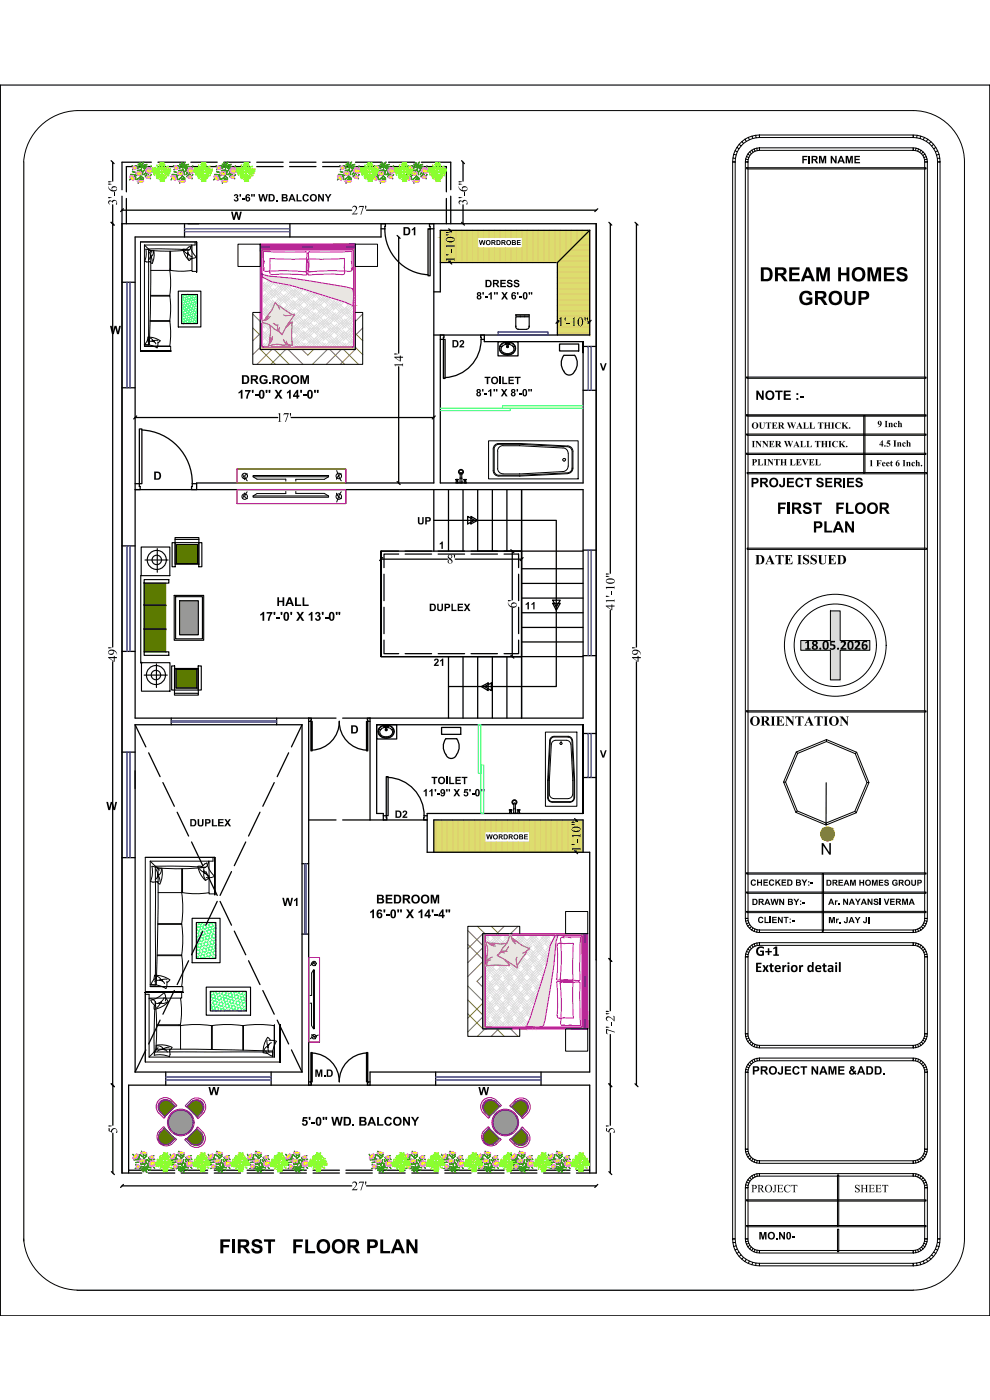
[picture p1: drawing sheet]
<svg xmlns="http://www.w3.org/2000/svg" width="297mm" height="420mm" viewBox="0 0 297 420" stroke-linecap="round" stroke-linejoin="round" font-family="sans-serif">
<defs><g id="words">
<g font-size="6.6">
<text x="227.9" y="84.4">DREAM HOMES</text>
<text x="239.5" y="91.5">GROUP</text>
<text x="65.7" y="376.1">FIRST</text>
<text x="90.1" y="376.1">FLOOR PLAN</text>
</g>
<g font-size="5.4">
<text x="246.2" y="256.5">N</text>
<text x="226.7" y="286.9">G+1</text>
<text x="226.6" y="291.7">Exterior detail</text>
</g>
<g font-size="5.2">
<text x="233.1" y="154.2">FIRST</text>
<text x="252.6" y="154.2">FLOOR</text>
<text x="243.9" y="159.8">PLAN</text>
</g>
<text font-size="5.1" x="241.3" y="195">18.05.2026</text>
<g font-size="4.6">
<text x="226.6" y="169.3">DATE ISSUED</text>
<text x="224.9" y="217.8">ORIENTATION</text>
</g>
<g font-size="4.4">
<text x="226.6" y="120">NOTE :-</text>
<text x="225.2" y="146.2">PROJECT SERIES</text>
</g>
<g font-size="4.3">
<text x="35.1" y="61.6" transform="rotate(-90 35.1 61.6)">3'-6&quot;</text>
<text x="105.5" y="64.3">27'</text>
<text x="140.2" y="61.6" transform="rotate(-90 140.2 61.6)">3'-6&quot;</text>
<text x="136.4" y="78.8" transform="rotate(-90 136.4 78.8)">1'-10&quot;</text>
<text x="167.3" y="97.9">1'-10&quot;</text>
<text x="120.9" y="110.5" transform="rotate(-90 120.9 110.5)">14'</text>
<text x="82.9" y="126.6">17'</text>
<text x="134.1" y="169.1">8'</text>
<text x="155" y="182.6" transform="rotate(-90 155 182.6)">6'</text>
<text x="184.4" y="183.2" transform="rotate(-90 184.4 183.2)">41'-10&quot;</text>
<text x="35.1" y="198.7" transform="rotate(-90 35.1 198.7)">49'</text>
<text x="192.3" y="198.7" transform="rotate(-90 192.3 198.7)">49'</text>
<text x="174.1" y="255.7" transform="rotate(-90 174.1 255.7)">1'-10&quot;</text>
<text x="184.4" y="310.6" transform="rotate(-90 184.4 310.6)">7'-2&quot;</text>
<text x="35.2" y="340.2" transform="rotate(-90 35.2 340.2)">5'</text>
<text x="184.4" y="340.2" transform="rotate(-90 184.4 340.2)">5'</text>
<text x="105.5" y="357.2">27'</text>
</g>
<g font-size="4.1">
<text x="75.4" y="119.6">17'-0'' X 14'-0&quot;</text>
<text x="76.6" y="115.2">DRG.ROOM</text>
<text x="82.6" y="186.3">17'-'0' X 13'-0&quot;</text>
<text x="114.9" y="275.5">16'-0'' X 14'-4&quot;</text>
<text x="117.2" y="271.1">BEDROOM</text>
<text x="90.4" y="337.8">5'-0&quot; WD. BALCONY</text>
</g>
<text font-size="3.9" x="225.6" y="322.5">PROJECT NAME &amp;ADD.</text>
<g font-size="3.8">
<text x="69.3" y="66">W</text>
<text x="120.8" y="70.6">D1</text>
<text x="33" y="100.3">W</text>
<text x="46" y="144">D</text>
<text x="105.1" y="220.1">D</text>
<text x="31.9" y="243.1">W</text>
<text x="84.7" y="271.9">W1</text>
<text x="62.6" y="328.7">W</text>
<text x="143.5" y="328.7">W</text>
</g>
<g font-size="3.7">
<text x="225.4" y="357.8">PROJECT</text>
<text x="256.3" y="357.8">SHEET</text>
</g>
<g font-size="3.5">
<text x="240.5" y="49">FIRM NAME</text>
<text x="227.6" y="372">MO.N0-</text>
</g>
<g font-size="3.4">
<text x="70" y="60.5">3'-6&quot; WD. BALCONY</text>
<text x="146.1" y="89.9">8'-1'' X 6'-0&quot;</text>
<text x="148.9" y="86.2">DRESS</text>
<text x="135.5" y="104.3">D2</text>
<text x="180" y="111.2">V</text>
<text x="145.9" y="119">8'-1'' X 8'-0&quot;</text>
<text x="148.8" y="115.3">TOILET</text>
<text x="125.2" y="157.4">UP</text>
<text x="131.7" y="164.7">1</text>
<text x="128.7" y="183.4">DUPLEX</text>
<text x="157.5" y="182.9">11</text>
<text x="130.1" y="199.9">21</text>
<text x="180" y="227.4">V</text>
<text x="130" y="239">11'-9'' X 5'-0&quot;</text>
<text x="132.9" y="235.3">TOILET</text>
<text x="118.4" y="245.4">D2</text>
<text x="56.9" y="248">DUPLEX</text>
<text x="94.4" y="323.2">M.D</text>
</g>
<g font-size="3.1">
<text x="225.5" y="128.7">OUTER WALL THICK.</text>
<text x="263.3" y="128.2">9 Inch</text>
<text x="225.5" y="134.2">INNER WALL THICK.</text>
<text x="263.8" y="134">4.5 Inch</text>
<text x="225.5" y="139.7">PLINTH LEVEL</text>
<text x="260.7" y="139.9">1 Feet 6 Inch.</text>
</g>
<g font-size="2.9">
<text x="225.1" y="265.8">CHECKED BY:-</text>
<text x="225.6" y="271.6">DRAWN BY:-</text>
<text x="248.5" y="271.6">Ar. NAYANSI VERMA</text>
<text x="227.3" y="277">CLIENT:-</text>
<text x="248.5" y="277">Mr. JAY JI</text>
</g>
<text font-size="2.8" x="247.8" y="265.8">DREAM HOMES GROUP</text>
<g font-size="2.3">
<text x="143.7" y="73.5">WORDROBE</text>
<text x="145.9" y="251.9">WORDROBE</text>
</g>
</g></defs>
<!-- layer: 0 -->
<g fill="none" stroke="#000" stroke-width=".38">
<path d="M36.6 48.7h8.8M37.9 50h7.5M47.4 48.7h7.9M47.4 50h7.9M57.3 48.7h7.9M57.3 50h7.9M67.2 48.7h7.8M67.2 50h7.8M77 48.7h7.9M77 50h7.9M86.9 48.7h7.9M86.9 50h7.9"/>
<path d="M96.8 48.7h7.9M96.8 50h7.9M106.7 48.7h7.9M106.7 50h7.9M116.6 48.7h7.8M116.6 50h7.8M126.4 48.7h8.8M126.4 50h7.5M114.3 67.1v4h-73.8v144.4h52.1M130.2 67.1v77.8h-71.2M132.1 78.8h35.1v21.7M132.1 87.6v-18.5h44.8v31.4h-46.7"/>
<path d="M132.1 100.5v44.4h42.8v-42.4v3.3M145.3 100.5v2h29.6M40.5 146.9h134.4v68.6h-63.9M130.2 146.9v18.5M134.6 146.9v18.5M138.9 146.9v18.5M143.3 146.9v18.5h31.6M147.7 146.9v18.5M152.1 146.9v18.5M156.5 146.9v68.6M156.5 179.5h18.4M156.5 175.1h18.4"/>
<path d="M156.5 170.7h18.4M134.6 197.1v18.4M138.9 197.1v18.4M147.7 197.1v18.4M152.1 197.1v18.4M156.5 192.7h18.4M156.5 188.3h18.4M156.5 183.9h18.4M174.9 197.1h-31.6v18.4M90.6 217.5h-50.1v104.2M113 217.5h61.9v26.6M174.9 246.1v9.7"/>
<path d="M178.9 288.1v-221h-142.3v284.9M38.6 325.7v26.3"/>
</g>
<g fill="#dddd6e" stroke="#dddd6e" stroke-width=".3">
<path d="M167.2 78.8l9.7-9.7v9.7z"/>
<path d="M132.1 69.1l42.7 2.2 2.1-2.2zM132.1 69.1l42.7 2.2h-42.7z"/>
<path d="M132.1 71.3l11.2 3.1v-3.1zM132.1 71.3l11.2 3.1h-11.2z"/>
<path d="M156.7 71.3l15 3.1 3.1-3.1zM156.7 71.3l15 3.1h-15z"/>
<path d="M132.1 74.4l35.1 4.4 4.5-4.4zM132.1 74.4l35.1 4.4h-35.1z"/>
<path d="M167.2 78.8l9.7 21.7v-21.7zM167.2 78.8l9.7 21.7h-9.7z"/>
<path d="M130.2 246.1l44.7 3.5v-3.5zM130.2 246.1l44.7 3.5h-44.7z"/>
<path d="M130.2 249.6l15.3 3.1v-3.1zM130.2 249.6l15.3 3.1h-15.3z"/>
<path d="M158.9 249.6l16 3.1v-3.1zM158.9 249.6l16 3.1h-16z"/>
<path d="M130.2 252.7l44.7 3.1v-3.1zM130.2 252.7l44.7 3.1h-44.7z"/>
</g>
<g fill="none" stroke="#ddc16e" stroke-width=".38">
<path d="M133.5 69.1v9.7M135.2 69.1v9.7M136.8 69.1v9.7M138.5 69.1v9.7M140.2 69.1v9.7M141.8 69.1v9.7M143.4 69.1v2.2M143.4 74.4v4.4M145.1 69.1v2.2M145.1 74.4v4.4M146.7 69.1v2.2M146.7 74.4v4.4"/>
<path d="M148.4 69.1v2.2M148.4 74.4v4.4M150 69.1v2.2M150 74.4v4.4M151.7 69.1v2.2M151.7 74.4v4.4M153.3 69.1v2.2M153.3 74.4v4.4M155 69.1v2.2M155 74.4v4.4M156.6 69.1v2.2M156.6 74.4v4.4"/>
<path d="M158.2 69.1v9.7M159.9 69.1v9.7M161.5 69.1v9.7M163.2 69.1v9.7M164.8 69.1v9.7M166.5 69.1v9.7M167.7 78.4h9.2M168.1 69.1v8.8M169.3 76.8h7.6M169.8 69.1v7.2M170.9 75.1h6M171.4 69.1v5.5"/>
<path d="M172.6 73.4h4.3M173.1 69.1v3.9M174.2 71.8h2.7M174.7 69.1v2.2M175.9 70.1h1M176.3 69.1v.6M167.2 99.8h9.7M167.2 98.2h9.7M167.2 96.6h9.7M167.2 94.9h9.7M167.2 93.3h9.7M167.2 91.6h9.7"/>
<path d="M167.2 90h9.7M167.2 88.3h9.7M167.2 86.7h9.7M167.2 85h9.7M167.2 83.4h9.7M167.2 81.7h9.7M167.2 80.1h9.7M130.8 246.1v9.7M132.5 246.1v9.7M134.1 246.1v9.7M135.8 246.1v9.7M137.4 246.1v9.7"/>
<path d="M139.1 246.1v9.7M140.7 246.1v9.7M142.4 246.1v9.7M144 246.1v9.7M145.7 246.1v3.5M145.7 252.7v3.1M147.3 246.1v3.5M147.3 252.7v3.1M149 246.1v3.5M149 252.7v3.1M150.6 246.1v3.5M150.6 252.7v3.1"/>
<path d="M152.3 246.1v3.5M152.3 252.7v3.1M153.9 246.1v3.5M153.9 252.7v3.1M155.6 246.1v3.5M155.6 252.7v3.1M157.2 246.1v3.5M157.2 252.7v3.1M158.9 246.1v3.5M158.9 252.7v3.1M160.5 246.1v9.7M162.2 246.1v9.7"/>
<path d="M163.8 246.1v9.7M165.4 246.1v9.7M167.1 246.1v9.7M168.7 246.1v9.7M170.4 246.1v9.7M172 246.1v9.7M173.7 246.1v9.7"/>
</g>
<g fill="#000">
<path d="M144.7 87.7h.5l-.1 .7h-.3zM144.6 116.8h.5l-.1 .7h-.3zM145.4 113.1h1.7v.4h-.6v1.8h-.5v-1.8h-.6zM78.1 184.3l.8-.7h.4v2.7h-.5v-1.9l-.7 .4zM80 183.7h1.7v.4l-.7 1.2-.2 1h-.4v-.3l.8-1.9h-1.2zM83.2 179.2h.5v1.1h1.1v-1.1h.5v2.7h-.5v-1.2h-1.1v1.2h-.5zM88.5 179.3h.6v2.1h1.3v.5h-1.9zM90.8 179.3h.5v2.1h1.3v.5h-1.8z"/>
<path d="M143.2 87.8l.8-.1 .4 .4-.3 .6 .4 .6-.5 .6h-.5l-.5-.4v-.5l.4-.3-.3-.4zM143.5 88.3a.27 .27 0 0 0 .5 0 .27 .27 0 0 0-.5 0zM143.4 89.2a.35 .35 0 0 0 .7 0 .35 .35 0 0 0-.7 0z"/>
<path d="M145.7 84h1.1l.5 .3 .2 1-.3 .7-1.5 .2zM146.1 84.4v1.4h.7l.3-.4-.2-.9z"/>
<path d="M147.9 84l1.6 .2 .2 .6-.6 .4 .7 1h-.5l-.7-.9h-.3v.9h-.4zM148.3 84.4v.5l.9-.1-.1-.4z"/>
<path d="M143.1 116.9l.8-.1 .4 .3v.4l-.3 .3 .3 .1v.6l-.4 .5-.7-.1-.3-.3 .1-.7 .3-.1-.4-.4zM143.4 117.3a.26 .26 0 0 0 .5 0 .26 .26 0 0 0-.5 0zM143.3 118.3a.35 .35 0 0 0 .7 0 .35 .35 0 0 0-.7 0z"/>
<path d="M147.3 114.2a1.15 1.15 0 0 1 2.3 0 1.15 1.15 0 0 1-2.3 0zM148 113.5l-.2 .4 .1 .7 .3 .3h.5l.3-.3v-.9l-.5-.3z"/>
<path d="M86.6 179.2h.6l1 2.7h-.5l-.3-.6h-1.1l-.2 .6h-.5zM86.9 179.9l-.4 .9h.7z"/>
</g>
<!-- layer: WALL -->
<g fill="#fff">
<path d="M265.1 309.1l1-1h.4v3.8h-.5v-2.9l-.9 .6z"/>
<path d="M267.8 311.3h.6v.6h-.6z"/>
<path d="M269.4 309.1l1.1-1h.3v3.8h-.5v-2.9l-.9 .6z"/>
<path d="M262.5 308.1h.5l1.5 3.8h-.6l-.4-1.1h-1.5l-.4 1.1h-.5zM262.7 308.7l-.5 1.6h1.1z"/>
</g>
<!-- layer: 0 -->
<g fill="none" stroke="#000" stroke-width=".3">
<path d="M23.1 33.2a16.5 16.5 0 0 0-16 15.4M23.1 33.2h250.9a15.4 15.4 0 0 1 15.4 15.4v323.2a15.4 15.4 0 0 1-15.4 15.4M297 25.5v369.4M219.8 48.6h.8v323.2h-.8zM219.9 47.5l-.1 1.1h.8l.1-1.1M220.1 46.3l-.2 1.2h.8l.2-1M220.5 45.3l-.4 1 .8 .2 .3-.9M221.1 44.2l-.6 1.1 .7 .3 .5-.9M221.8 43.3l-.7 .9 .6 .5 .7-.9M222.6 42.5l-.8 .8 .6 .5 .7-.7M223.5 41.8l-.9 .7 .5 .6 .8-.6M223.6 48.6h.8v227h-.8z"/>
<path d="M223.7 47.8l-.1 .8h.8l.1-.7M224 47l-.3 .8 .8 .1 .2-.6M224.1 50.3h53.8v.4h-53.8zM224.4 46.2l-.4 .8 .7 .3 .3-.6M224.5 41.2l-1 .6 .4 .7 1-.5M224.9 45.6l-.5 .6 .6 .5 .5-.6M225.5 45.1l-.6 .5 .6 .5 .5-.4M225.6 40.9l-1.1 .3 .4 .8 .9-.4M226.3 44.7l-.8 .4 .5 .6 .6-.3M226.7 40.6l1.2-.1v.8l-1 .1zM226.7 40.6l-1.1 .3 .2 .7 1.1-.2M227.1 44.5l.8-.1v.7l-.7 .1z"/>
<path d="M227.1 44.5l-.8 .2 .3 .7 .6-.2M227.9 44.4h46.1v.7h-46.1zM227.9 40.5h46.1v.8h-46.1zM274.8 44.5l-.8-.1v.7l.7 .1M275.2 40.6l-1.2-.1v.8l1 .1M275.6 44.7l-.8-.2-.1 .7 .6 .2M276.3 40.9l-1.1-.3-.2 .8 1 .2M276.3 45.1l-.7-.4-.3 .7 .6 .3M277 45.6l-.7-.5-.4 .6 .6 .4M277.4 41.2l-1.1-.3-.3 .7 1 .4M277.4 47.9l.8-.1v.8h-.8zM277.4 48.6h.8v227h-.8z"/>
<path d="M277.5 46.2l-.5-.6-.5 .5 .4 .6M277.9 47l-.4-.8-.6 .5 .3 .6M278.2 47.8l-.3-.8-.7 .3 .2 .6M278.4 41.8l-1-.6-.4 .8 .9 .5M279.3 42.5l-.9-.7-.5 .7 .9 .6M280.1 43.3l-.8-.8-.5 .6 .7 .7M280.8 44.2l-.7-.9-.6 .5 .6 .9M281.2 47.5h.8l.1 1.1h-.8zM281.3 48.6h.8v323.2h-.8zM281.3 45.3l-.5-1.1-.7 .5 .6 .9M281.8 46.3l-.5-1-.6 .3 .3 .9M282 47.5l-.2-1.2-.8 .2 .2 1"/>
<path d="M43.3 73.5v30.4h7.9v1.4M44.7 75.5l.3 .7v1.2M45 75.2l1.2 .1M45 77.4l-.5 .5M45.1 77.2v.1M45.2 76.7l.1 .4M45.2 76.7h.1M45.2 78.5l-1.2 .2M45.3 77.1l.4 1.3M45.3 77.1l-.2 .2M45.6 75.7l-.7-.5-1.2-.4 .2 1.8-.5 1.9 .6 .1M46 75.5v.7l-.6 .8"/>
<path d="M46.1 75.3l.1 1.9-.5 1.9-.8-.6M55.3 75.4l1 .8M55.6 75.1l1.5-1.1 .7 1.7 1.1 1.5-.7 .3h-1.3M55.8 74.9l-.9-.1 .6 1.8 1.2 1.6M56.3 76.1v.1M56.3 76.2l.2 .3M56.3 76.3v.7l.4 .9M56.4 75.8l.6 1 .7 .3M56.4 76l-.1 .1M56.5 75.1l-.1 .7M56.5 76.5h.1M56.7 76.4l-.1 .1"/>
<path d="M56.7 76.4h.1M57.6 73.5v7.9h1.4v-8.8h-16.9v32.7h8.9M57.7 77.6l-1 .6M58.5 72.6v.9M71.4 73.3h6.7v6.7h-6.7zM106.6 73.3h6.7v6.7h-6.7zM50.9 81.2l.3 4.1-.3 3.4M51 88.8l.2 3.3-.3 4.1M51 96.4l.2 4.2-.3 3.3M51.1 81.1a19.3 19.3 0 0 0 6.5 0M78.1 96v8.9h28.5v-8.9M78.1 93.8h-2.3v15.5h33v-15.5h-2.2"/>
<path d="M78.6 82.2v.1M44.4 101.2l1.9 .2 1.8 .9-.7 .6M44.4 101.2l-.2 1.1M44.5 101.3l1 .4 .4 .6M44.8 101.8l-.7 .6-.6 1.1M45.6 102.4h.1M45.6 102.3v.1M45.9 102.2l-.2 .1M45.9 102.2l.2 .1M46.2 102.3v.2M46.2 102.5h.1M46.3 102.6l-1.1-.2-.8 .3"/>
<path d="M46.3 102.6l.5 .6M47.4 102.2l-1.2 .1M47.4 102.6v1.3l-.3 .5-1.7-.7-1.9-.2M224.1 113.2h53.8v.3h-53.8zM224 136h53.8v.4h-53.8zM224.1 130.3h53.8v.3h-53.8zM259.2 124.7h.3v17.3h-.3zM71.1 140.8h32.6v4.1M72.8 142.3l.6 1.7M73.4 142.8l.8 1.5M73.4 147.9l-.6 1.7M74.2 147.6l-.7 1a.73 .73 0 0 0 .8 1"/>
<path d="M74.3 142.2l-.5 .2-.4 .5M75.9 143.1h22.7M75.9 148.8h22.7M85.8 144.4v-.6h-8.7l-1.2-.7v-.4h22.7v.4l-1.3 .7h-8.5v.6M85.8 147.5v.6h-8.7l-1.2 .7v.4h22.7v-.4l-1.3-.7h-8.5v-.6M101 148l.2 .6 .5 .4M101 141.2l.6 1.7M101.6 149l.3 .5 .5 .1M101.6 149l-.6 1.7M101.6 142.8l.8 1.5M101.7 142.9l-.5 .4-.2 .5M102.4 147.6l-.8 1.4"/>
<path d="M102.4 142.2l-.5 .2-.3 .5M103.7 146.9v4.2h-32.6M224.2 141.8h53.8v.4h-53.8zM224.2 164.5h53.8v.4h-53.8zM240.3 192.2h8.9v-8.9h2.9v8.9h8.9v3h-8.9v8.8h-2.9v-8.8h-8.9zM224.1 213.3h53.8v.4h-53.8zM235.1 234.7l3.8-9 .4 .4-3.6 8.6M238.9 225.7l9.1-3.7v.5l-8.7 3.6M248 222l9 3.8-.4 .4-8.6-3.7zM257 225.8l3.7 9.1h-.6l-3.5-8.7M260.1 234.9l-3.6 8.6 .4 .4 3.8-9M45.1 258.4v37.7h9.7v1.7"/>
<path d="M59.4 260h1.1M62.1 259l1 2.4 1.3 1.6M62.1 259l-.7 .3-1.1 1.1M62.7 258.4v9.9h1.8v-11h-20.9v61.4h40.5v-10.9M63.9 257.3v1.1M239.2 243.4l-3.5-8.7h-.6l3.7 9.1M247.8 247l-8.6-3.6-.4 .4 9 3.8M256.5 243.5l-8.7 3.5v.6l9.1-3.7M46.8 260.9l.4 .9v1.5M47.2 260.6h1.4l.1 1.4-.3 2-.4 1.3-1-.7M47.2 263.2l-.6 .7M47.2 263l.1 .1"/>
<path d="M47.3 263.1h.1M47.3 262.3l.2 .3M47.3 262.3h.1M47.4 264.6l-1.5 .2M47.4 263.1h.1M47.5 263l-.1 .1M47.5 262.9v.1M47.5 262.5l.1 .2M47.6 262.7l.4 1.8M47.9 261.1l-1.3-.9-1-.2 .1 2-.6 2.6 .8 .1M48.4 260.8l-.3 1.3-.5 .6M54.5 267.9l.3 4.6-.3 4.7"/>
<path d="M54.5 277.4l.3 4.6-.3 4.6M54.7 267.9a23.9 23.9 0 0 0 8 0M59.4 260l.6 2 1.6 2.2 1.3-.8M59.8 260.7l1.3 1.1M61.1 261.8l.2 .2M61.2 261.9l-.1 .9 .6 1.1M61.3 261.5l-.2 .3M61.3 260.3a1.91 1.91 0 0 0 1.6 2.7M61.3 262l.2 .1M61.6 262.1h.1M64.4 263l-1.5 .4h-1M169.7 273.6h6.6v6.6h-6.6z"/>
<path d="M223.6 275.6h.8l.1 .7-.8 .1zM224.1 267.7h53.8v.4h-53.8zM224.1 273.5h53.8v.4h-53.8zM224.1 262h53.8v.3h-53.8zM224.5 276.3l.2 .6-.7 .3-.3-.8M224.7 276.9l.3 .6-.6 .5-.4-.8M225 277.5l.5 .6-.6 .5-.5-.6M225.5 278.1l.5 .4-.5 .6-.6-.5M226 278.5l.6 .3-.3 .7-.8-.4M226.6 278.8l.6 .2-.1 .8-.8-.3M227.2 279l.7 .1v.8l-.8-.1M227.9 279.1h46.1v.8h-46.1z"/>
<path d="M246.7 262.2h.4v17.3h-.4zM274 279.1l.7-.1 .1 .8-.8 .1zM274.7 279l.6-.2 .3 .7-.8 .3M275.3 278.8l.6-.3 .4 .6-.7 .4M275.9 278.5l.6-.4 .5 .5-.7 .5M276.5 278.1l.4-.6 .6 .5-.5 .6M276.9 277.5l.3-.6 .7 .3-.4 .8M277.2 276.9l.2-.6 .8 .1-.3 .8M277.4 276.3v-.7h.8v.8M43.6 297.8h10.9v1.8h-9.8M43.6 298.4h1.1M46.6 292.9l1.2 .4 .5 .7"/>
<path d="M46.8 293.5l-1.1 1.1-.4 .9 2 .2 2.5 1M47.9 294.2h.1M48 294.1l-.1 .1M48.3 294l-.3 .1M48.3 294h.2M48.5 294.1l.1 .3M48.8 294.5l.5 .7M48.8 294.5l-1-.3-1.4 .3M49.2 299.3l-.4 .9-1.2 .8M49.7 299.5l.8 1.1-2.2 1.7-2 .6M50 296l-.2 .7M50.1 294.5v1.5"/>
<path d="M50.1 293.9l-1.6 .2M50.9 294l-1.8-.9-2.8-.4-.2 1.4M51 294l-.9 .8M54.1 299.6a24 24 0 0 1 0 7.9M54.5 286.8l.3 4.6-.3 4.7M93 298.7h.5v-6.7l.6-.9h.2v17.6h-.2l-.6-.9v-6.7h-.5M93.1 289.8l.8-.5a.55 .55 0 0 1 .8 .5M94.1 291.1v17.6M94.6 288.7l-1.2 .5M95.9 287.4v25.4h-3.3M153.7 280.2h-8.9v28.6h8.9M155.9 280.2v-2.2h-15.5v33h15.5v-2.2"/>
<path d="M167.5 280.7l-.1 .1M223.6 287.1h.8v23.2h-.8zM223.7 286.3l-.1 .8h.8l.1-.6M224 285.5l-.3 .8 .8 .2 .2-.7M224.4 284.8l-.4 .7 .7 .3 .3-.6M224.9 284.2l-.5 .6 .6 .4 .5-.5M225.5 283.6l-.6 .6 .6 .5 .5-.4M227.9 282.9h46.1v.8h-46.1zM274.8 283l-.8-.1v.8l.7 .1M275.6 283.3l-.8-.3-.1 .8 .6 .2M276.3 283.6l-.7-.3-.3 .7 .6 .3M277 284.2l-.7-.6-.4 .7 .6 .4"/>
<path d="M277.4 286.5l.8-.2v.8h-.8zM277.4 287.1h.8v23.2h-.8zM277.5 284.8l-.5-.6-.5 .5 .4 .5M277.9 285.5l-.4-.7-.6 .4 .3 .6M278.2 286.3l-.3-.8-.7 .3 .2 .7M45.6 300.9l1 1.1M46.3 301.7v1.2M46.6 301l1 .1M46.9 313.7l2-.1 2.7 .7-.7 .9M46.9 313.7l-.1 1.5M47.1 313.9l.9 .1 1 .7M47.4 314.4l-.9 1.3-.2 1 2-.2 2.6 .6 .1-.7"/>
<path d="M47.8 301v.2l.3-.1M48 301.1l-1 1.3M48.4 300.6v.1M48.4 300.7l-.4 .5M48.6 314.9v.1M48.6 314.9h.1M48.7 314.8l-.1 .1M49 314.7l-.3 .1M49 314.7h.2M49.2 314.8h.1M49.3 314.8h.1M49.4 315h-.1"/>
<path d="M49.4 314.8v.2M49.5 315.1l.7 .6M49.5 315.1l-1-.1-1.3 .5M49.6 300.4l.1-1-.4-1.6-2.2 1.7-1.8 .7 .2 .6M50.2 300.6l-1.2 .6-.8-.2M50.8 314.3l-1.7 .4M50.8 314.9l.2 1.5M54.1 307.8l4.7-.3 4.6 .3M63.7 307.8l4.5-.3 4.6 .3M73.1 307.8l4.6-.3 4.6 .3M79 315.9l1.3 .3M80.1 312.1v.9l.3 .7"/>
<path d="M80.3 314l-.9 .9-.3 .8M80.3 311.3l-1 1.9-.4 2.7M80.3 313.8v.4M80.3 311.3l.8 .9M80.4 314.3l.1 .1M80.6 313.6v.1M80.6 313.6l-.2 .1M80.7 312.2h1.6l.6 .3-.8 1.8-.3 2.7-1.4-.7-.7-.8M81.5 312.9a1.88 1.88 0 0 0-.8 3M82.3 307.5v9.7h-37.6M93.4 310.6l.8 .5M94.2 311.1l.5 .7"/>
<path d="M94.2 311.1l-1.1 .6M95.5 310.6l-1.3 .5M169.7 308.8h6.6v6.7h-6.6zM223.6 310.3h.8l.1 .6-.8 .2zM224.4 319.4l-.4 .8 .7 .3 .3-.6M224.5 310.9l.2 .7-.7 .3-.3-.8M224.7 311.6l.3 .6-.6 .4-.4-.7M224.9 318.8l-.5 .6 .6 .5 .5-.5M225 312.2l.5 .5-.6 .5-.5-.6M225.5 312.7l.5 .4-.5 .7-.6-.6M226 313.1l.6 .3-.3 .8-.8-.4M226.3 317.9l-.8 .4 .5 .6 .6-.3"/>
<path d="M226.6 313.4l.6 .2-.1 .8-.8-.2M227.1 317.6l.8-.1v.8l-.7 .1zM227.1 317.6l-.8 .3 .3 .7 .6-.2M227.2 313.6l.7 .1v.8l-.8-.1M227.9 317.5h46.1v.8h-46.1zM227.9 313.7h46.1v.8h-46.1zM274 313.7l.7-.1 .1 .8-.8 .1zM274.7 313.6l.6-.2 .3 .8-.8 .2M274.8 317.6l-.8-.1v.8l.7 .1M275.3 313.4l.6-.3 .4 .7-.7 .4M275.6 317.9l-.8-.3-.1 .8 .6 .2M275.9 313.1l.6-.4 .5 .5-.7 .6"/>
<path d="M276.3 318.3l-.7-.4-.3 .7 .6 .3M276.5 312.7l.4-.5 .6 .4-.5 .6M276.9 312.2l.3-.6 .7 .3-.4 .7M277 318.8l-.7-.5-.4 .6 .6 .5M277.2 311.6l.2-.7 .8 .2-.3 .8M277.4 310.9v-.6h.8v.8M277.5 319.4l-.5-.6-.5 .6 .4 .5M223.6 321.8h.8v23.1h-.8zM223.7 321l-.1 .8h.8l.1-.7M224 320.2l-.3 .8 .8 .1 .2-.6M277.4 321.1l.8-.1v.8h-.8zM277.4 321.8h.8v23.1h-.8z"/>
<path d="M277.9 320.2l-.4-.8-.6 .5 .3 .6M278.2 321l-.3-.8-.7 .3 .2 .6M223.6 344.9h.8l.1 .7-.8 .1zM223.6 356.4h.8v15.4h-.8zM223.7 355.6l-.1 .8h.8l.1-.6M224 354.8l-.3 .8 .8 .2 .2-.7M224.4 354.1l-.4 .7 .7 .3 .3-.6M224.5 345.6l.2 .6-.7 .3-.3-.8M224.7 346.2l.3 .6-.6 .4-.4-.7M224.9 353.4l-.5 .7 .6 .4 .5-.5M225 346.8l.5 .5-.6 .6-.5-.7M225.5 347.3l.5 .5-.5 .6-.6-.5"/>
<path d="M225.5 352.9l-.6 .5 .6 .6 .5-.4M226 347.8l.6 .3-.3 .7-.8-.4M226.3 352.5l-.8 .4 .5 .7 .6-.4M226.6 348.1l.6 .2-.1 .7-.8-.2M227.1 352.3l.8-.1v.8h-.7zM227.1 352.3l-.8 .2 .3 .7 .6-.2M227.2 348.3l.7 .1v.7l-.8-.1M227.9 348.4h46.1v.7h-46.1zM227.9 352.2h46.1v.8h-46.1zM251.3 352.6h.4v15.4h-.4zM274 348.4l.7-.1 .1 .7-.8 .1zM274.7 348.3l.6-.2 .3 .7-.8 .2"/>
<path d="M274.8 352.3l-.8-.1v.8h.7M275.3 348.1l.6-.3 .4 .6-.7 .4M275.6 352.5l-.8-.2-.1 .7 .6 .2M275.9 347.8l.6-.5 .5 .6-.7 .5M276.3 352.9l-.7-.4-.3 .7 .6 .4M276.5 347.3l.4-.5 .6 .4-.5 .7M276.9 346.8l.3-.6 .7 .3-.4 .7M277 353.4l-.7-.5-.4 .7 .6 .4M277.2 346.2l.2-.6 .8 .1-.3 .8M277.4 345.6v-.7h.8v.8M277.4 355.8l.8-.2v.8h-.8zM277.4 356.4h.8v15.4h-.8z"/>
<path d="M277.5 354.1l-.5-.7-.5 .6 .4 .5M277.9 354.8l-.4-.7-.6 .4 .3 .6M278.2 355.6l-.3-.8-.7 .3 .2 .7M7.1 371.8a16.5 16.5 0 0 0 16 15.4M219.8 371.8h.8l.1 1.1-.8 .1zM220.7 372.9l.2 1-.8 .2-.2-1.1M220.9 373.9l.3 1-.7 .3-.4-1.1M221.2 374.9l.5 .9-.6 .4-.6-1M221.7 375.8l.7 .8-.6 .5-.7-.9M222.4 376.6l.7 .8-.5 .5-.8-.8M223.1 377.4l.8 .6-.4 .6-.9-.7M223.6 371.8h.8l.1 .7-.8 .2z"/>
<path d="M223.9 378l1 .5-.4 .7-1-.6M224.1 367.8h53.8v.4h-53.8zM224.1 360.1h53.8v.4h-53.8zM224.5 372.5l.2 .6-.7 .3-.3-.7M224.7 373.1l.3 .7-.6 .4-.4-.8M224.9 378.5l.9 .3-.2 .8-1.1-.4M225 373.8l.5 .5-.6 .5-.5-.6M225.5 374.3l.5 .4-.5 .6-.6-.5M225.8 378.8l1.1 .3-.2 .7-1.1-.2M226 374.7l.6 .3-.3 .7-.8-.4M226.6 375l.6 .2-.1 .8-.8-.3M226.9 379.1h1v.8l-1.2-.1"/>
<path d="M227.2 375.2l.7 .1v.7h-.8M227.9 379.1h46.1v.8h-46.1zM227.9 375.3h46.1v.7h-46.1zM251.3 368.9h.4v6.8h-.4zM274 379.1h1l.2 .7-1.2 .1zM274 375.3l.7-.1 .1 .8h-.8zM274.7 375.2l.6-.2 .3 .7-.8 .3M275 379.1l1-.3 .3 .8-1.1 .2M275.3 375l.6-.3 .4 .6-.7 .4M275.9 374.7l.6-.4 .5 .5-.7 .5M276 378.8l1-.3 .4 .7-1.1 .4M276.5 374.3l.4-.5 .6 .4-.5 .6"/>
<path d="M276.9 373.8l.3-.7 .7 .3-.4 .8M277 378.5l.9-.5 .5 .6-1 .6M277.2 373.1l.2-.6 .8 .2-.3 .7M277.4 372.5v-.7h.8v.9M277.9 378l.9-.6 .5 .5-.9 .7M278.8 377.4l.7-.8 .6 .5-.8 .8M279.5 376.6l.6-.8 .7 .4-.7 .9M280.1 375.8l.6-.9 .6 .3-.5 1M280.7 374.9l.3-1 .8 .2-.5 1.1M281 373.9l.2-1 .8 .1-.2 1.1M281.2 372.9l.1-1.1h.8l-.1 1.2"/>
<circle cx="73.4" cy="149" r=".83"/>
<circle cx="73.4" cy="142.9" r=".83"/>
<circle cx="101.6" cy="149" r=".83"/>
<circle cx="101.6" cy="142.9" r=".83"/>
<circle cx="250.6" cy="193.6" r="12.4"/>
<circle cx="250.6" cy="193.6" r="15.3"/>
<circle cx="94.2" cy="289.2" r=".66"/>
<circle cx="94.2" cy="311.1" r=".66"/>
</g>
<!-- layer: furniture -->
<g fill="#f26722" stroke="#f26722" stroke-width=".3">
<path d="M248 248.3h.5z"/>
<path d="M248 248.3h.8zM247.8 248.3h1z"/>
<path d="M247.8 248.3l1.1 .1zM247.6 248.4h1.3z"/>
<path d="M247.6 248.4l1.6 .1zM247.5 248.5h1.7z"/>
<path d="M247.5 248.5h1.8zM247.3 248.5h2z"/>
<path d="M247.3 248.5l2.2 .1zM247.1 248.6h2.4z"/>
<path d="M247.1 248.6l2.5 .2zM247 248.8h2.6z"/>
<path d="M247 248.8l2.8 .1zM247 248.8l2.8 .1h-3z"/>
<path d="M246.8 248.9l3.1 .1-.1-.1zM246.8 248.9l3.1 .1h-3.2z"/>
<path d="M246.7 249l3.3 .2zM246.7 249l3.3 .2h-3.4z"/>
<path d="M246.6 249.2l3.5 .1-.1-.1zM246.6 249.2l3.5 .1h-3.6z"/>
<path d="M246.5 249.3l3.7 .3-.1-.3zM246.5 249.3l3.7 .3h-3.8z"/>
<path d="M246.4 249.6l3.9 .1-.1-.1zM246.4 249.6l3.9 .1h-3.9z"/>
<path d="M246.4 249.7l3.9 .2v-.2zM246.4 249.7l3.9 .2h-4z"/>
<path d="M246.3 249.9l4 .2v-.2zM246.3 249.9l4 .2h-4z"/>
<path d="M246.3 250.1l4 .2v-.2zM246.3 250.1l4 .2h-4z"/>
<path d="M246.3 250.3l4 .2v-.2zM246.3 250.3l4 .2h-4z"/>
<path d="M246.3 250.5l4 .2v-.2zM246.3 250.5l4 .2h-4z"/>
<path d="M246.3 250.7l4 .2v-.2zM246.3 250.7l4 .2h-3.9z"/>
</g>
<!-- layer: WALL -->
<circle cx="248.3" cy="250.3" r="2.05" fill="none" stroke="#f26722" stroke-width=".3"/>
<!-- layer: 0 -->
<g fill="none" stroke="#000" stroke-width=".34">
<path d="M.1 25.5h296.9v369.4h-296.9zM7.1 48.6v323.8M53.5 87.4h6.8v10.7h-6.8zM54.5 88.4h4.8v8.7h-4.8zM154.8 94.4h4v.4h-4zM154.8 97.8v.3v-3h4v3M154.8 98.1l.2 .5 .4 .2M155.5 98.8h2.5M156.1 94.8v.3M157.5 94.8v.3M158.7 98.1l-.2 .5-.5 .2M224.1 124.5h53.8v.4h-53.8z"/>
<path d="M136.8 144.9h.6M136.8 143.9h.6M137 144l-.2 .9M137 144l-.3-.1h.8l-.3 .1 .2 .9M137 144v.3M137.4 144.9h.1M137.9 141.3a.57 .57 0 0 1 .9 0 .57 .57 0 0 1-.2 .8l-.3-.3-.2 .4-.2-.2zM138 144.9h.1M138 143.7v1.2M138.1 142.3v1.3M138.1 142.3a.74 .74 0 0 1-.4-1.1 .74 .74 0 0 1 1.2 0 .74 .74 0 0 1-.4 1.1v1.3M138.6 143.7v1.2h-.6"/>
<path d="M139.2 144.9h.7M139.2 144.9l.2-.9-.3-.1h.8l-.3 .1 .3 .9M139.9 144.9h.1M42.4 164.2h8.6v8.6h-8.6zM42.4 172.8l-.2 26.1M43.3 173.9h7.4v1.1h-7.4zM43.3 175v20.6M43.5 168.1h6.9M47.2 164.6v7.1M51.6 162.9h1v7.2h-1zM52.3 178.7h8.8v13.5h-8.8zM52.5 162.9h7.2v-1.6h-7.2v8h7.2"/>
<path d="M52.5 161.9h7.2M52.7 179.1h8v12.6h-8zM53 163.4h6.3v5.7h-6.3zM59.6 162.9h1v7.2h-1zM59.7 162.9v6.5M42.4 198.9h8.6v8.5h-8.6zM43.3 195.6h7.4v1.1h-7.4zM43.3 188.8h6.5M43.3 181.6h6.4M46.9 199.2v7.1M51.5 199.9h.9v7.2h-.9zM53.9 180.3h5.6v10.2h-5.6z"/>
<path d="M59.5 199.9h.9v7.2h-.9zM43.3 202.6h6.9M52.4 208.1h7.1M52.8 200.9h6.3v5.6h-6.3zM59.5 200.6h-7.1v8h7.1v-1.5h-7.1M59.5 200.5v6.5M247.9 234.9l-.1 12.4M152.9 244.1h.6M152.9 243h.5M153.1 243.1l-.2 .9M153.1 243.1l-.3-.1h.8l-.3 .1 .2 .9M153.1 243.1v.4"/>
<path d="M153.9 240.4a.57 .57 0 0 1 .9 0 .57 .57 0 0 1-.2 .9l-.2-.3-.2 .3a.56 .56 0 0 1-.3-.9zM154.1 244.1h.6M154.1 241.5a.74 .74 0 0 1-.4-1.2 .74 .74 0 0 1 1.2 0 .74 .74 0 0 1-.3 1.2v1.3M154.2 241.5l-.1 2.5M154.7 242.8v1.2M155.3 244.1h.6M155.3 244l.2-.9-.3-.1h.8l-.3 .1 .2 .9M57.6 275.6h8.4v13.3h-8.4zM58.9 276.9h5.9v10.8h-5.9zM61.9 296.2h13.3v8.5h-13.3zM63.1 297.5h10.8v5.9h-10.8z"/>
<circle cx="47" cy="168" r="2.86"/>
<circle cx="47" cy="168" r="1.42"/>
<circle cx="46.8" cy="202.6" r="2.86"/>
<circle cx="46.8" cy="202.6" r="1.42"/>
</g>
<g fill="#000">
<path d="M71.6 117.6l.7-.6h.5v2.6h-.6v-1.9l-.6 .4zM73.5 117.1h1.7v.3l-.7 1.1-.2 1.1h-.4v-.3l.3-1.1 .5-.7h-1.2zM250.9 150.8h2.3v.6h-1.6v.8h1.4v.6h-1.4v1.4h-.7zM127.1 237.3l.6-.5h.3v2.2h-.4v-1.6l-.5 .3zM128.8 237.3l.6-.5h.4v2.2h-.4v-1.6l-.6 .3zM129.5 233.1h1.7v.4h-.6v1.8h-.5v-1.8h-.6zM111.1 273.6l.7-.7h.4v2.6h-.5v-1.9l-.6 .4zM115.7 268.5h2v.5h-1.4v.5h1.3v.5h-1.3v.7h1.5v.4h-2.1zM88 371.9h2.9v.8h-2.1v.9h1.8v.8h-1.8v1.7h-.8z"/>
<path d="M72.6 112.6h1.4l.6 .5 .2 1.2-.5 .8-1.7 .1zM73.1 113v1.8l.9-.1 .2-.4v-1l-.3-.2z"/>
<path d="M75.3 112.6l1.9 .2 .2 .8-.7 .4 .9 1.2h-.6l-.9-1.1h-.3v1.1h-.5zM75.8 113v.7l1-.1v-.5z"/>
<path d="M131.4 234.2a1.15 1.15 0 0 1 2.3 0 1.15 1.15 0 0 1-2.3 0zM132.1 233.6l-.1 1.1 .4 .3 .4-.1 .3-.4-.1-.8-.3-.2z"/>
<path d="M113.1 268.5h1.5l.4 .2 .2 .5-.4 .5 .5 .6-.3 .7-1.9 .1zM113.6 268.9v.7l1-.2-.1-.4zM113.6 270v.7l1.1-.1-.1-.5z"/>
<path d="M113.2 273.2l.5-.3 .9 .3 .1 .4h-.5l-.1-.2h-.4l-.2 .6 .7-.1 .4 .3 .1 .8-.4 .5h-.8l-.4-.5-.1-1.1zM113.5 274.7a.45 .45 0 0 0 .9 0 .45 .45 0 0 0-.9 0z"/>
<circle cx="137.4" cy="144.9" r=".17"/>
<circle cx="138" cy="144.9" r=".17"/>
<circle cx="138.1" cy="143.7" r=".17"/>
<circle cx="138.5" cy="143.7" r=".17"/>
<circle cx="138.6" cy="144.9" r=".17"/>
<circle cx="139.8" cy="144.9" r=".17"/>
<circle cx="56.1" cy="169.1" r=".17"/>
<circle cx="49.7" cy="185.3" r=".17"/>
<circle cx="56" cy="200.9" r=".17"/>
<circle cx="152.9" cy="244.1" r=".17"/>
<circle cx="153.5" cy="244.1" r=".17"/>
<circle cx="154.1" cy="244.1" r=".17"/>
<circle cx="154.2" cy="242.8" r=".17"/>
<circle cx="154.6" cy="242.8" r=".17"/>
<circle cx="154.7" cy="244" r=".17"/>
<circle cx="154.7" cy="244.1" r=".17"/>
<circle cx="155.9" cy="244.1" r=".17"/>
</g>
<!-- layer: furniture -->
<g fill="#dbdbdb" stroke="#dbdbdb" stroke-width=".3">
<path d="M249.2 183.3l2.9 8.9v-8.9zM249.2 183.3l2.9 8.9h-2.9z"/>
<path d="M240.3 192.2l20.7 3v-3zM240.3 192.2l20.7 3h-20.7z"/>
<path d="M249.2 195.2l2.9 8.8v-8.8zM249.2 195.2l2.9 8.8h-2.9z"/>
</g>
<!-- layer: 0 -->
<g fill="none" stroke="#000" stroke-width=".38">
<path d="M33.8 48.7v5.7M36.6 58.9v293.1h5.9M36.6 48.7v8.2M37.9 50v7.6M37.9 59.6v7.5M133.9 50v7.6M133.9 59.6v7.5M135.2 48.7v8.2M135.2 58.9v8.2M138.9 48.7v5.7M33.8 61.5v132.7M36.6 63.1h68.9"/>
<path d="M55.4 67.1v4M87 67.1v4M110 63.1h68.9M114.3 67.1h1.3l-.1 1.6M114.3 68.7h1.2M115.5 68.7a13.6 13.6 0 0 0 12.9 13.8M119.6 71.1v34.9M128.4 68.7h.7v14.1h-.7zM129.1 68.7h1.1M130.2 67.1h-1.4l.3 1.6M138.9 61.5v5.6M176.9 69.1l-9.7 9.7"/>
<path d="M178.9 67.1v284.9h-5.9M183.1 67.1v104.9M191 67.1v127.1M36.6 84.7h3.9M130.2 87.6h1.9M36.6 116.4h3.9M119.6 110.1v34.8M132.1 100.5h1.1l-.2 1.4M132.1 101.9h.9M133 101.9h.5v11.7h-.5zM144.3 101.8a11.3 11.3 0 0 1-10.8 11.5M145.3 100.5h-1.1l.2 1.4h.9"/>
<path d="M149.4 102.5h6v4.3h-6zM167.9 103.3h5.7v2h-5.7zM169.2 111.4a1.67 1.67 0 0 0 1.6 1.2 1.67 1.67 0 0 0 1.6-1.2M172.4 106.6h-3.2a4 4 0 0 0 0 4.8M172.4 106.6a4 4 0 0 1 0 4.8M174.9 117.1h4M174.9 104h4M40.5 125.3h42.8M41.8 128.7h.8v16.5h-.8zM42.6 129a15.9 15.9 0 0 1 15.1 16.1M87.4 125.3h42.8M40.5 145.2h1.3"/>
<path d="M41.8 145.2l.3 1.7h-1.6M57.7 145.2h1.3M59 144.9v2h-1.5l.2-1.7M130.2 156.2h36.7v49.8h-32.3M140.3 155l2.1 1.2-2.1 1zM141.3 155l2 1.2-2 1zM36.6 163.8h3.9M114.3 167.8h20M115.2 172.3v8M119.6 165.4h-5.3v31.7h42.2v-31.7h-42.2v31.7h42.2M119.6 166.3h-4.4v4M121.6 165.4h7.9"/>
<path d="M121.6 166.3h7.9M131.5 165.4h7.9M131.5 166.3h7.9M136.6 167.8h19.9M141.3 165.4h8M141.3 166.3h8M151.2 165.4h5.3M151.2 166.3h4.4v4M153.7 165.4v14.6M155.6 172.3v8M174.9 165.1h4M33.8 198.6l.1 139.1"/>
<path d="M36.6 195.5h3.9M42.2 198.9h.2M115.2 192.1v4.1h4.4M115.2 182.2v8M121.6 196.2h7.9M131.5 196.2h7.9M141.3 196.2h8M153.7 182.5v14.6M155.6 192.1v4.1h-4.4M155.6 182.2v8M165.8 181.1h2.3l-1.2 2zM165.8 180.1h2.3l-1.2 2.1z"/>
<path d="M174.9 196.8h4M183.1 183.2v120.1M191 198.6v127.1M40.5 217.5l3.3 6.7M51.4 215.5v2M83 215.5v2M92.6 215.5v110.2h.8l-.1-1h-.7M92.6 215.5h.8l-.1 1h-.7M92.6 215.5h8.2M93.3 216.5h.4v8.8h-.4zM102.8 215.5h8.2M110 216.5h.3v8.8h-.3z"/>
<path d="M111 215.5h-.8l.1 1h.7M111 215.5v30.6M113 217.5v26.6h2v2h1.1l-.2-1.3M113 217.5h6v4.3h-6zM132.5 218.3h5.7v2.1h-5.7zM144.4 206l2.1-1v2.3zM145.4 206l2-1v2.3zM36.6 225.7h3.9M44.6 225.9l3.4 7.2M48.9 234.9l3.4 7.1M82.3 234.9l-3.4 7.1M86.6 225.9l-3.4 7.2"/>
<path d="M87.4 224.2l3.2-6.7v104.2M93.7 225.1a8.5 8.5 0 0 0 8.1-8.6 8.5 8.5 0 0 0 8.1 8.6M115.9 233.1h.5v11.7h-.5zM116.4 233.3a11.3 11.3 0 0 1 10.8 11.5M133.8 221.6a4.1 4.1 0 0 0 1.2 6h.4a3.1 3.1 0 0 0 2.3-2.9l-.1-1.9-.6-1.2M133.8 221.7h3.2M174.9 233.3h4M174.9 220.1h4M36.6 257.4h3.9M53.2 243.8l3.4 7.1M57.5 252.7l3.4 7.1M73.7 252.7l-3.4 7.1"/>
<path d="M78 243.8l-3.4 7.1M90.6 259.2h2M92.6 246.1h8.2M115 244.8h.9M128.2 244.8h-1l-.1 .6v.7h1.1h-25.4M174.9 244.1h-46.7v11.7h48.7v65.9h-65.9v4h-.8l.1-1h.7M174.9 246.1h-44.7v9.7M60.9 279.4l-3.4 7.2M61.8 261.6l3.4 7.1M65.2 270.5l-3.4 7.2M66 270.5l3.5 7.2M69.5 261.6l-3.5 7.1"/>
<path d="M70.3 279.4l3.4 7.2M52.3 297.3l-3.4 7.1M56.6 288.3l-3.4 7.2M74.6 288.3l3.4 7.2M78.9 297.3l3.4 7.1M90.6 280.3h2M43.8 315.1l-3.3 6.6h50.1M48 306.2l-3.4 7.1M83.2 306.2l3.4 7.1M87.4 315.1l3.2 6.6M93.3 315.9h.4v8.8h-.4zM93.7 316a8.5 8.5 0 0 1 8.1 8.7 8.5 8.5 0 0 1 8.1-8.7"/>
<path d="M110 315.9h.3v8.8h-.3zM183.1 310.5v27.2M38.6 325.7h138.3v26.3M49.7 321.7v4M81.4 321.7v4M130.7 321.7v4M162.3 321.7v4M33.9 340.1v11.9M36.6 355.9h68.9M38.6 351.2h3.9M44.5 352h7.9M44.5 351.2h7.9"/>
<path d="M54.4 352h7.9M54.4 351.2h7.9M64.3 352h7.9M64.3 351.2h7.9M74.2 352h7.9M74.2 351.2h7.9M84 352h7.9M84 351.2h7.9M93.9 352h7.9M93.9 351.2h7.9M103.8 352h7.9M103.8 351.2h7.9"/>
<path d="M110 355.9h68.9M113.7 352h7.9M113.7 351.2h7.9M123.6 352h7.9M123.6 351.2h7.9M133.5 352h7.8M133.5 351.2h7.8M143.3 352h7.9M143.3 351.2h7.9M153.2 352h7.9M153.2 351.2h7.9M163.1 352h7.9"/>
<path d="M163.1 351.2h7.9M173 351.2h3.9M183.1 340.1v11.9M23.1 387.2h250.9"/>
</g>
<!-- layer: columns -->
<g fill="none" stroke="#000" stroke-width=".38">
<path d="M33.3 48.2l.9 .9M138.5 48.2l.8 .9M33.3 66.7l.9 .9M37 62.7l-.8 .8M119.2 70.7l.8 .8M138.5 66.7l.8 .9M179.4 62.7l-.9 .8M182.7 66.7l.8 .9M190.5 66.7l.9 .9M41 124.8l-.9 .9M130.6 124.8l-.9 .9M119.2 144.5l.8 .9"/>
<path d="M114.8 167.3l-.9 .9M153.3 165l.9 .9M157 167.3l-.9 .9M153.3 196.6l.9 .9M182.7 287.7l.8 .8M33.3 325.2l1 .9M182.7 325.2l.8 .9M190.5 325.2l.9 .9M33.4 351.6l.9 .9M37 355.5l-.8 .9M179.4 355.5l-.9 .9M182.7 351.6l.8 .9"/>
</g>
<!-- layer: 0 -->
<g fill="none" stroke="#00f" stroke-width=".38">
<path d="M55.4 69.6h31.6M55.4 68.7h31.6M38.1 84.7v31.7M39 84.7v31.7M149.5 99.6h15v.9h-15zM176.5 104v13.1M177.4 104v13.1M38.1 163.8v31.7M39 163.8v31.7M176.5 165.1v31.7M177.4 165.1v31.7M51.4 216.7h31.6"/>
<path d="M51.4 216.3h31.6M38.1 225.7v31.7M39 225.7v31.7M176.5 220.1v13.2M177.4 220.1v13.2M91.4 259.2v21.1M91.8 259.2v21.1M49.7 323.3h31.7M49.7 324.1h31.7M130.7 323.3h31.6M130.7 324.1h31.6"/>
</g>
<!-- layer: zx -->
<g fill="none" stroke="#000" stroke-width=".3">
<path d="M150.3 103.3a2.5 2.5 0 0 1 2.7-.7 2.5 2.5 0 0 1 1.7 2.2 2.49 2.49 0 0 1-2.7 1.8 2.49 2.49 0 0 1-2.2-2.3zM150.4 103.4a2.28 2.28 0 0 1 2.6-.6 2.28 2.28 0 0 1 1.5 2.2 2.29 2.29 0 0 1-2.6 1.4 2.29 2.29 0 0 1-1.9-2.3zM150.5 104.2v1M150.5 105.3l.4 .4M150.8 103.9l-.7 .2M150.9 105.7l1.4 .4 1.3-.4M151.6 103.1h.5M151.7 102.9l.3 .4M151.9 102.9v.4M152 102.9l-.3 .4M152.1 102.9l.1 .9M152.1 103.3l-1 .3-.6 .6"/>
<path d="M152.1 103.8a.32 .32 0 0 0-.1 .4 .32 .32 0 0 0 .5 0 .32 .32 0 0 0-.1-.4M152.1 103.3h-.5v-.4h1.3v.4h-.4M152.1 103.9v.2l.2 .2 .2-.2-.1-.2M152.5 103.3a1.37 1.37 0 0 1 1.5 .8 1.37 1.37 0 0 1-.4 1.6M152.5 102.9l-.1 .9h-.3M152.5 103.1h.4M152.6 102.9l.3 .4M152.7 102.9v.4M152.9 102.9l-.3 .4M153.8 103.9l.7 .2M113.6 218.8a1.78 1.78 0 0 0 .5 2.2M114.1 218.1l-.5 .7"/>
<path d="M114.4 218.9l-.7 .1M114.5 218.7a1.18 1.18 0 0 0 0 2M115.1 218.4l-.6 .3M115.2 218.1h.5M115.3 217.9l.3 .3M115.4 217.8v.5M115.6 217.9l-.3 .3M115.7 218.3h-.5v-.5h1.3v.5h-.4M115.7 217.8v1M115.7 218.3l-.6 .1M115.7 218.7a.32 .32 0 0 0-.1 .5 .32 .32 0 0 0 .5 0 .32 .32 0 0 0-.1-.5M115.7 218.8h.3"/>
<path d="M115.7 218.8v.3l.2 .1 .2-.1-.1-.3M116.1 218.3l.9 .3 .6 .6M116.1 218.1h.4M116.1 217.8l-.1 1M116.1 217.9l.4 .3M116.3 217.8v.5M116.5 217.9l-.4 .3M116.7 217.8a1.69 1.69 0 0 1 1.4 1.3 1.69 1.69 0 0 1-.6 1.7M116.8 217.8a2.07 2.07 0 0 0-2.4 .3 2.07 2.07 0 0 0-.5 2.3l1.1 .8M116.8 217.7l.8 .4M116.8 217.7a2.84 2.84 0 0 0-2.7 .4M117.4 218.9l.7 .1"/>
<path d="M117.6 218.1a2.05 2.05 0 0 1 .4 2.6 2.05 2.05 0 0 1-2.5 .9l-1.4-.6M117.7 219.2v1M114.5 220.7l.6 .3M115 221.3l.9 .1 .9-.1M115.1 221h1.5M117.5 220.8l-.7 .4M117.6 220.2l-1 .8"/>
<circle cx="151.9" cy="103.1" r=".23"/>
<circle cx="152.3" cy="103.1" r=".11"/>
<circle cx="152.7" cy="103.1" r=".23"/>
<circle cx="115.4" cy="218" r=".23"/>
<circle cx="115.9" cy="218" r=".11"/>
<circle cx="116.3" cy="218" r=".23"/>
</g>
<!-- layer: WASHING -->
<g fill="none" stroke="#000" stroke-width=".3">
<path d="M146.6 132.3h26.9v11.4h-26.9zM148.5 133.9l.4-.3 .7-.2h6.4l14.2 .7a1.45 1.45 0 0 1 1.4 1.4v5a1.45 1.45 0 0 1-1.4 1.4l-14.2 .7h-6.2a1.38 1.38 0 0 1-1.5-1.3v-6.8zM149.3 135.4v5.2M156 133.7l-5.5 .1-1 .7-.2 .9M156 133.8l12.9 .6a1.63 1.63 0 0 1 1.6 1.6v3.9a1.73 1.73 0 0 1-1.6 1.6l-12.9 .7M169.7 138h.1M170.4 133.8a1.63 1.63 0 0 1 1.5 1.7v5a1.71 1.71 0 0 1-1.5 1.7l-14.4 .7h-6.4l-1.1-.5-.5-1.2v-6.9l.5-.7 .7-.4 6.8-.1 14.4 .8M149.3 140.6l.2 .8 1 .7 5.5 .1M163.6 219.7h9.5v22.3h-9.5zM164.3 234.2v5.2a1.33 1.33 0 0 0 1.4 1.3M164.8 234.2v4.1a1.33 1.33 0 0 0 1.4 1.3M165.5 221.5l.6-.3h4.4a1.24 1.24 0 0 1 1.1 1.2l.6 11.8v5.2a1.23 1.23 0 0 1-1.1 1.2h-5.4a1.23 1.23 0 0 1-1.2-1.2l.3-11.8 .3-5.4z"/>
<path d="M166.3 221a1.34 1.34 0 0 0-1.4 1.3l-.6 11.8M166.3 221h4.2M168.3 222.8h.1M169.9 222.2a1.33 1.33 0 0 1 1.4 1.2M170 222.2h-3.2a1.34 1.34 0 0 0-1.4 1.2l-.6 10.7M170.4 221a1.33 1.33 0 0 1 1.4 1.2M171.3 223.4l.5 10.7M171.8 222.3l.6 11.8M171.9 234.2l-.1 4.1a1.33 1.33 0 0 1-1.3 1.3l-4.3 .1M172.4 234.2v5.2a1.33 1.33 0 0 1-1.4 1.3l-5.3 .1"/>
<circle cx="169.3" cy="138" r=".4"/>
<circle cx="168.3" cy="223.1" r=".32"/>
</g>
<!-- layer: 0 -->
<g fill="none" stroke="#0ff" stroke-width=".34">
<path d="M54.5 96.5l.1-.3 .3 .2h.4l-.2 .3 .3 .3-.3 .1M54.5 94.2l.2 .2h-.2M54.5 92.3l.5-.1-.2 .4 .3 .3-.3 .1-.2 .4-.1-.2M54.5 91l.2-.4 .3 .2h.4l-.1 .3 .2 .3-.4 .1v.4l-.6-.2M54.5 93.8h.1M54.6 93.8l-.1 .1M54.6 88.4l.2 .4-.3 .1M55 94.7l.3 .3 .4-.2-.1 .4 .2 .3-.4 .1v.4l-.3-.3-.4 .1 .1-.4-.3-.2 .4-.2zM55.1 89.1l.3 .3 .4-.2-.1 .4 .3 .3-.4 .1-.2 .4-.2-.3-.4 .1 .1-.4-.3-.3h.4zM55.3 92.2l.4-.2 .1-.3 .3 .2h.4l-.1 .3 .2 .3-.4 .1v.4l-.3-.3-.4 .1 .1-.4zM55.3 88.4l-.1 .3 .4-.1 .3 .3 .1-.4 .3-.1M55.4 93.2l.3 .2 .4-.1-.1 .4 .2 .3-.3 .1-.2 .4-.2-.3-.4 .1 .1-.4-.3-.3h.4z"/>
<path d="M55.6 96.3l.4-.2 .1-.3 .3 .3 .4-.2-.1 .4 .2 .3-.4 .1v.4l-.3-.3-.4 .1 .1-.4zM55.7 90.6h.4l.1-.4 .3 .2 .3-.1v.4l.3 .3-.4 .1-.2 .4-.2-.3-.4 .1 .1-.4zM56 94.7h.4l.1-.4 .3 .2 .3-.1v.4l.2 .3-.3 .1-.2 .4-.2-.3-.4 .1 .1-.4zM56.1 89.2l.4-.2 .1-.3 .3 .2h.4l-.1 .3 .2 .3-.3 .1-.1 .4-.3-.3-.4 .1 .1-.4zM56.9 92.8l.3 .2h.4l-.1 .3 .2 .3-.4 .1v.4l-.3-.3-.4 .1 .1-.4-.3-.2 .4-.2zM57.1 97.1l.1-.2 .2 .2M57.2 90.3l.4-.2 .1-.4 .3 .3h.4l-.1 .3 .2 .3-.3 .1-.1 .4-.3-.3-.4 .1 .1-.4zM57.3 91.3l.3 .2 .3-.1v.4l.3 .3-.4 .1-.2 .4-.2-.3-.4 .1 .1-.4-.3-.3h.4zM57.3 88.4h.1M57.5 94.4l.4-.2 .1-.3 .3 .2 .4-.1-.2 .4 .3 .3-.4 .1v.4l-.3-.3-.4 .1 .1-.4zM57.6 95.4l.3 .2 .3-.1v.4l.2 .3-.3 .1-.2 .4-.2-.3-.4 .1 .1-.4-.3-.3h.4zM57.6 97.1h.2"/>
<path d="M57.9 92.8h.4l.1-.4 .3 .2 .3-.1v.4l.2 .3-.3 .1-.2 .4-.2-.3-.4 .1 .1-.4zM58.1 88.4l-.1 .2-.4 .1 .3 .3-.1 .4 .4-.1 .2 .3 .2-.4 .4-.1-.3-.3v-.4l-.3 .2-.2-.2M59.2 88.4h.1M59.3 96.7l-.6-.2-.1 .4h-.4l.2 .2M59.3 95.1l-.2-.1-.1 .3-.4 .2 .3 .2-.1 .4h.5M59.3 93.9h-.3l.3 .2M59.3 91.1l-.5-.3-.1 .4-.4 .2 .3 .2-.1 .4 .4-.1 .3 .3 .1-.3M59.3 89.4l-.2 .3-.4 .1 .3 .3-.1 .4 .4-.1M59.3 94.4v.2M132.1 122.5h42.8M153.1 122.5v.7h-21M174.9 121.8h-24.1v.7"/>
<path d="M143.5 217.5h.8v14.6h-.8zM144.3 229.6h.8v14.5h-.8zM58.9 279.9l.3 .2 .4-.1-.1 .5 .4 .3-.5 .1-.1 .5-.4-.3M58.9 278.5l.3-.1 .1-.5 .4 .4 .4-.2-.1 .5 .4 .3-.5 .2-.1 .4-.4-.3-.4 .1 .1-.5-.2-.1M58.9 277.5v.1M59.5 276.9v.6l.4-.2 .4 .4 .1-.5 .5-.1-.3-.2M60.7 279.3l.3 .3 .5-.1-.1 .5 .3 .3-.5 .1-.1 .5-.3-.4-.5 .2 .1-.5-.3-.3 .5-.2zM61.2 277.4l.3 .3 .5-.1-.1 .5 .3 .3-.4 .2-.2 .4-.3-.3-.5 .1 .1-.5-.3-.3 .5-.1zM61.4 276.9h.3M61.8 276.9l.3 .3 .1-.3M62 279.4l.4-.2 .2-.4 .3 .3 .5-.1-.2 .4 .4 .4-.5 .1-.1 .5-.4-.4-.4 .2 .1-.5zM63.1 276.9l.3 .3 .5-.1-.2 .5 .4 .3-.5 .1-.1 .5-.4-.3-.4 .1 .1-.5-.3-.3 .4-.1z"/>
<path d="M64.8 278.6l-.4-.3-.1 .4-.5 .1 .4 .4-.2 .5 .5-.2 .3 .3M64.8 276.9l-.5 .1 .4 .3-.2 .5 .3-.1M58.9 286.9h.6l-.1 .5 .3 .3M58.9 285.8v.1M58.9 285.4l.3-.5 .3 .3 .5-.1-.1 .4 .3 .4-.4 .1-.2 .5-.3-.4-.4 .1M58.9 281.9h.3l-.2 .4 .4 .4-.5 .1M59.7 283l.4 .3 .4-.1-.1 .5 .3 .3-.4 .1-.2 .5-.3-.3-.5 .1 .2-.5-.4-.3 .5-.1zM60.2 281.1l.4 .4 .4-.2-.1 .5 .3 .4-.4 .1-.2 .4-.3-.3-.5 .1 .2-.4-.4-.4 .5-.1zM60.8 287.7l-.2-.2-.4 .1 .1-.5-.3-.3 .4-.1 .2-.5 .3 .4 .5-.2-.2 .5 .4 .3-.5 .2-.1 .3M61.1 284.4l.3 .3 .5-.1-.1 .4 .3 .4-.5 .1-.1 .5-.3-.4-.5 .2 .1-.5-.3-.4 .4-.1zM61.6 282.5l.3 .3 .5-.1-.1 .5 .3 .3-.5 .1-.1 .5-.3-.3-.5 .1 .1-.5-.3-.3 .5-.1zM61.9 287.7h.1"/>
<path d="M62 280.6l.4 .4 .5-.2-.2 .5 .4 .3-.5 .2-.1 .4-.3-.3-.5 .1 .1-.4-.3-.4 .4-.1zM62.3 284.4l.5-.1 .1-.5 .4 .4 .4-.1-.1 .4 .4 .4-.5 .1-.1 .5-.4-.4-.4 .1 .1-.4zM62.4 285.7l.4 .3 .4-.1-.1 .5 .3 .3-.4 .2-.1 .4-.4-.3-.5 .1 .2-.5-.4-.3 .5-.1zM63.1 297.5l.2 .5 .3-.4 .5 .2-.1-.3M63.2 287.7l.5-.2 .1-.4 .3 .3 .5-.1-.1 .4M63.4 298.5l.5 .1 .3-.4 .1 .5 .5 .1-.3 .4 .1 .4-.5-.1-.3 .3-.1-.4-.5-.1 .3-.4zM63.4 282l.4 .3 .4-.1-.1 .5 .4 .3-.5 .1-.1 .5-.4-.3-.4 .1 .1-.5-.3-.3 .4-.2zM64.7 282.1l.1 .1M64.7 282.1h.1M64.8 285.5l-.5-.3-.1 .5-.5 .1 .3 .3-.1 .5 .5-.1 .3 .3 .1-.2M64.8 283.4l-.1 .4-.5 .1 .3 .4-.1 .4 .4-.1M64.8 281l-.2-.2 .1-.5-.5 .2-.3-.4-.1 .5-.5 .1 .4 .4-.2 .4 .5-.1 .3 .3 .2-.4 .3-.1"/>
<path d="M64.9 297.5l-.4 .4 .5 .1 .1 .5 .4-.3h.4l-.1-.4 .3-.3M65.3 299h.4l.4-.3 .1 .5 .5 .1-.4 .3 .1 .5-.4-.1-.4 .3-.1-.4-.4-.1 .3-.4zM67.1 299.4l.5 .2 .3-.4 .2 .5 .4 .1-.3 .3 .1 .5-.5-.1-.3 .3-.1-.4-.5-.2 .4-.3zM67.3 297.5l-.2 .2-.5-.1 .1 .4-.3 .4 .5 .1 .1 .5 .3-.4 .5 .1-.1-.4 .3-.4-.5-.1v-.3M68.3 297.5h.1M68.5 298.1l.4 .1 .4-.3 .1 .4 .5 .2-.4 .3 .2 .5-.5-.2-.3 .4-.2-.5-.4-.1 .3-.4zM68.9 299.9l.5 .2 .4-.4 .1 .5 .4 .1-.3 .4 .1 .4-.4-.1-.4 .3-.1-.4-.5-.2 .4-.3zM69.7 297.5l.4 .1 .1 .5 .4-.3 .4 .1-.1-.4M70.3 298.6l.5 .1 .3-.3 .2 .4 .4 .2-.3 .3 .1 .5-.5-.2-.3 .4-.1-.5-.5-.1 .4-.4zM71.8 297.5l-.3 .5 .5 .2 .1 .4 .3-.3 .5 .1-.1-.5 .3-.3-.2-.1M72.2 299.1l.4 .1 .4-.3 .1 .4 .5 .2-.4 .3 .1 .5-.4-.2-.4 .4-.1-.5-.4-.1 .3-.3zM73.9 297.8l-.3-.1 .1 .5-.4 .3 .5 .2 .1 .4"/>
<path d="M63.1 301.7l.3-.2v.4l.5 .1-.3 .4 .1 .5h-.6M63.1 300.1l.3 .1-.3 .3M63.1 300.7v.2M63.7 303.4h.2M63.9 300.3l.5 .1 .3-.3 .1 .5 .5 .1-.3 .3 .1 .5-.5-.1-.4 .3v-.5l-.5-.1 .3-.3zM64.7 303.4l-.1-.3-.4-.1 .3-.4-.1-.4 .4 .1 .4-.3 .1 .4 .5 .1-.4 .4 .2 .4-.7 .1M65.8 300.8l.4 .1 .4-.3 .1 .4 .4 .2-.3 .3 .1 .5-.5-.2-.3 .4-.1-.5-.5-.1 .4-.4zM66.1 303.4l.3-.3-.2-.5 .5 .2 .3-.4 .2 .5 .4 .1-.3 .4M67.6 301.3l.5 .1 .3-.3 .1 .4 .5 .2-.3 .3 .1 .5-.5-.2-.3 .4-.2-.5-.4-.1 .3-.3zM68.2 303.4l-.1-.3 .5 .2 .3-.4 .1 .5M69.5 301.8l.4 .1 .4-.3 .1 .4 .5 .2-.4 .3 .1 .5-.4-.1-.4 .3-.1-.5-.5-.1 .4-.3zM70.8 300.4l.5 .2 .3-.4 .1 .5 .5 .1-.3 .4 .1 .4-.5-.1-.3 .3-.1-.4-.5-.2 .3-.3z"/>
<path d="M71.6 303.4l-.5-.3 .3-.3-.1-.5 .5 .1 .3-.3 .1 .5 .5 .1-.3 .3 .1 .4M72 303.4h.2M73.9 302.6l-.3 .3-.4-.1v.6M73.9 301.2h-.3l-.1-.5-.4 .4-.4-.2 .1 .5-.3 .4 .4 .1 .2 .4 .3-.3 .5 .1-.2-.5 .2-.1M73.9 300.3v.1"/>
</g>
<g fill="none" stroke="#ff0" stroke-width=".3">
<path d="M39.8 53.8l-.4-.5v-.3l.5 .6-.1 .2M40.2 50.2l.4 .3h-.2zM41.2 52.2h.1M41.6 51.9h-.3l-.1 .3M41.8 51.9h.2a.32 .32 0 0 1-.1 .5 .32 .32 0 0 1-.4-.1M42.2 54.6l.5-.1-.9-.1 .5 .2M44.3 53.1l.5 .1-.2 .1-.3-.1M44.4 51a.47 .47 0 0 1 .6 0 .47 .47 0 0 1 .1 .6l-.8-.2zM52.2 53.8l-.4-.5v-.3l.6 .7-.1 .1M53.7 52.2h.1M54 51.9h-.3v.3M54.2 51.9h.3a.32 .32 0 0 1-.1 .5 .32 .32 0 0 1-.5-.1"/>
<path d="M54.7 54.6l.5-.1-.9-.1 .4 .2M56.8 53.1l.5 .1-.2 .1-.3-.1M56.8 51l.8 .3a.31 .31 0 0 1-.2 .3 .31 .31 0 0 1-.3-.1l-.4-.3zM64.5 53.1l.7 .7zM66.5 52.2h.1M66.8 51.9h-.3v.3M67 51.9h.1M67.1 51.9l.3 .3-.7 .1M67.5 54.6l.5-.1-1-.1 .5 .2M69.5 53.1l.5 .1-.1 .1-.3-.1M69.6 51l.8 .3a.31 .31 0 0 1-.2 .3 .31 .31 0 0 1-.4-.1l-.3-.3zM101.7 53.1l.6 .7z"/>
<path d="M102.6 50.2l.3 .3h-.1zM103.6 52.2h.1M104 51.9h-.4v.3M104.1 51.9h.3a.32 .32 0 0 1-.1 .5 .32 .32 0 0 1-.5-.1M104.6 54.6l.5-.1-.9-.1 .4 .2M106.7 53.1l.5 .1-.2 .1-.3-.1M106.7 51l.8 .1 .1 .3-.4 .2-.4-.1zM112 53.1l.6 .7zM112.9 50.2l.4 .3h-.2zM113.9 52.2h.1M114.3 51.9h-.4v.3M114.5 51.9h.2a.32 .32 0 0 1-.1 .5 .32 .32 0 0 1-.4-.1"/>
<path d="M114.9 54.6l.5-.1-.9-.1 .5 .2M117 53.1l.5 .1-.2 .1-.3-.1M117 51l.9 .3a.37 .37 0 0 1-.3 .3 .37 .37 0 0 1-.4-.1l-.2-.1zM122.5 53.8l-.4-.5v-.3l.6 .7-.2 .1M122.9 50.3l.3-.1 .1 .3zM124.3 51.9h-.3v.3M124.3 51.9h.1M124.5 51.9h.2a.32 .32 0 0 1-.1 .5 .32 .32 0 0 1-.4-.1M124.5 54.4l1 .1zM127 53.1l.5 .1-.1 .1-.4-.1M127.1 51l.8 .3a.34 .34 0 0 1-.2 .3 .34 .34 0 0 1-.4-.1l-.3-.1zM40.8 346.7l-.5 .6 .5-.3 .2-.3h-.2"/>
<path d="M41.3 350v.3l.3-.2h-.3M42.2 348.3v.2h.4M42.4 348.2l.1-.1a.29 .29 0 0 1 .4 0 .29 .29 0 0 1 .1 .4h-.2M43.2 345.9l.6 .1h-1l.5-.1M45.3 349.1l.3-.1a.3 .3 0 0 1 .4-.2 .3 .3 0 0 1 .2 .4l-.8 .3zM45.3 347.2l.5 .1zM51.8 346.8l.3-.1-.6 .6zM52.5 350l-.1 .3 .4-.3-.4 .1M53.5 348.3l-.1 .2h.4M53.6 348.2a.34 .34 0 0 1 .4-.1 .34 .34 0 0 1 .2 .4h-.2M54 345.9l.9 .1zM56.5 349.1l.3-.1a.33 .33 0 0 1 .4-.2 .33 .33 0 0 1 .2 .4l-.9 .3z"/>
<path d="M56.6 347.1l.4 .2h-.5zM63.2 346.8l.4-.1-.7 .6zM63.9 350v.3l.3-.3-.3 .1M64.8 348.3v.2h.4M65.1 348.2v-.1a.29 .29 0 0 1 .4 0 .29 .29 0 0 1 .1 .4h-.2M65.4 348.5h.1M65.8 345.9l.6 .1h-1l.5-.1M67.9 347.3h.5l-.1-.2-.4 .2M67.9 349.1l.3-.1a.3 .3 0 0 1 .4-.2 .3 .3 0 0 1 .2 .4l-.8 .3zM75 346.8l.3-.1-.6 .6zM75.6 350v.3l.3-.3-.3 .1M76.6 348.3v.2h.3"/>
<path d="M76.8 348.2l.1-.1a.31 .31 0 0 1 .4 0 .31 .31 0 0 1 .1 .4h-.3M77.6 345.9l.5 .1h-.9l.4-.1M79.7 349.1l.2-.1a.32 .32 0 0 1 .5-.1 .32 .32 0 0 1 0 .4l-.7 .2zM79.7 347.1l.5 .2h-.5zM86.6 346.7l-.4 .6 .5-.3 .2-.3h-.2M87.2 350v.3l.2-.3-.2 .1M88.1 348.3v.2h.4M88.3 348.2l.1-.1a.31 .31 0 0 1 .4 0 .31 .31 0 0 1 .1 .4h-.3M88.7 345.9l.9 .1zM91.2 349.1l.3-.1a.3 .3 0 0 1 .4-.2 .3 .3 0 0 1 .2 .4l-.8 .3zM91.2 347.2l.5 .1zM111.5 346.8l.4-.1-.7 .6z"/>
<path d="M112.2 350v.3l.3-.3-.3 .1M113.2 348.3l-.1 .2h.4M113.4 348.2a.32 .32 0 0 1 .4-.1 .32 .32 0 0 1 .1 .4h-.2M113.7 348.5h.1M113.7 345.9l1 .1zM116.2 347.3h.5l-.1-.2-.4 .2M116.2 349.1l.3-.1a.3 .3 0 0 1 .4-.2 .3 .3 0 0 1 .2 .4l-.8 .3zM122 346.7l-.5 .6 .6-.3 .1-.3h-.2M122.5 350v.3l.3-.2h-.3M123.5 348.3v.2h.3M123.7 348.2l.1-.1a.29 .29 0 0 1 .3 0 .29 .29 0 0 1 .1 .4h-.2M124.4 345.9l.6 .1h-1l.5-.1"/>
<path d="M126.6 349.1l.3-.1a.3 .3 0 0 1 .3-.2 .3 .3 0 0 1 .2 .4l-.8 .3zM126.6 347.2l.4 .1zM133 347l.5-.3-.5 .7zM133.9 350l-.1 .3h.3l.1-.3-.4 .1M134.9 348.3l-.1 .2h.4M135.1 348.2l.6 .1-.3 .2M135.4 348.5h.1M135.4 345.9l.9 .1zM137.9 349.1l.3-.1a.32 .32 0 0 1 .4-.1 .32 .32 0 0 1 .1 .4l-.7 .2zM138 347.1l.4 .2h-.4zM143.9 346.7h.2l-.1 .3-.5 .3zM144.4 350v.3h.2l.1-.3-.3 .1"/>
<path d="M145.4 348.3v.2h.3M145.6 348.2l.6 .1-.3 .2M146.4 345.9l.5 .1h-.9l.4-.1M148.4 349.1l.3-.1a.32 .32 0 0 1 .4-.1 .32 .32 0 0 1 .1 .4l-.7 .2zM148.5 347.1l.5 .2h-.5zM154.1 346.8l.3-.1-.7 .6zM154.8 350l-.1 .3 .4-.3-.4 .1M155.7 348.3v.2h.3M155.9 348.2a.32 .32 0 0 1 .4-.1 .32 .32 0 0 1 .1 .4h-.1M156.2 348.5h.1M156.3 345.9l.9 .1zM158.7 347.3h.5l-.1-.2-.3 .2"/>
<path d="M158.8 349.1l.3-.1a.3 .3 0 0 1 .3-.2 .3 .3 0 0 1 .2 .4l-.8 .3zM165.4 346.7l-.4 .6 .5-.3 .1-.3h-.1M165.9 350v.3l.3-.3-.3 .1M166.9 348.3v.2h.3M167.1 348.2l.1-.1a.31 .31 0 0 1 .4 0 .31 .31 0 0 1 .1 .4h-.3M167.9 345.9l.5 .1h-.9l.4-.1M170 349.1l.3-.1a.32 .32 0 0 1 .4-.1 .32 .32 0 0 1 .1 .4l-.8 .2zM170 347.1l.5 .2h-.5z"/>
<circle cx="52.9" cy="50.4" r=".17"/>
<circle cx="65.7" cy="50.4" r=".19"/>
</g>
<g fill="none" stroke="#ff7fdf" stroke-width=".3">
<path d="M39.9 53.4l.4-.1-.4 .2 .5-.1-.5 .2h.6l-.5 .1 .5 .1h-.5l.4 .2-.4-.2 .1 .4-1.3-1.3 .5 .2-.2-.5 .3 .4v-.4l.1 .5 .2-.4v.5l.2-.4-.2 .5 .5-.3-.3 .5M40.3 50.6l-.1 .4 .2-.3 .1 .3 .1-.4 .1 .3-.1-.4 .4 .2-.3-.2 .3-.1-.5-.2 .3-.2-.3 .1 .1-.2-.3 .2 .1-.4-.2 .5-.1-.4 .1 .4-.2-.2 .1 .2h-.3l.4 .1-.3 .1h.3l-.3 .1h.3l-.2 .2 .3-.1M41.1 54.4h.7l-.4-.2 .5 .2-.3-.3 .6 .3-.1-.3 .1 .3 .3-.3-.1 .3 .3-.2-.2 .2 .5-.2-.4 .2h.6l-1.1 .4v-.2l-.1 .2 .1-.2h-.7l.4-.1zM41.8 51.8v-.3l-.2 .4-.1-.5v.5l-.2-.4 .1 .4-.5-.3 .2 .3h-.4l.5 .2h-.5l.4 .1-.3 .2 .3-.1M41.8 51.9h.1M41.9 51.6v-.2v.3M41.9 51.7v.2M42 51.9l.3-.3-.3 .4 .5-.2-.4 .3 .3-.1-.2 .2h.3h-.5l.2 .3-.3-.2v.3l-.2-.3v.3l-.1-.3-.2 .4 .1-.3-.2 .1M42.1 51.4l-.1 .5M44.1 52.6l.3 .4M44.3 53.2l-.5 .1h.5l-.3 .1 .4-.1-.2 .3 .2-.3 .1 .3v-.3l.1 .3v-.3l.2 .2-.1-.2 .3 .1-.2-.1h.3l-.2-.1h.3l-.4-.1 .3-.1-.4 .1 .3-.3-.3 .3v-.4l-.1 .4-.1-.4-.1 .4-.2-.3 .2 .4-.5-.3 .4 .3M44.3 51.6l-.2 .2 .2-.3-.4 .1 .3-.2-.4 .1 .4-.2-.5-.1h.5l-.5-.2 .5 .1-.4-.3 .5 .2-.3-.4 .4 .4-.2-.6 .2 .6v-.7l.1 .7 .2-.7v.7l.2-.7v.7l.3-.6-.2 .6 .5-.5-.4 .6 .6-.3-.5 .4 .6-.1-.5 .3h.6h-.6l.5 .2-.5-.1 .3 .3-.4-.2 .2 .3-.2-.2-.1 .4-.1-.4-.1 .4v-.4l-.3 .4 .1-.5"/>
<path d="M44.3 51.7l-.1 .2 .2-.1M44.4 51.9l-.1 .1M44.4 51.5v.1M44.5 51.6v.1M44.7 51.6l-.1 .2M52.4 53.4l.4-.1-.4 .2 .5-.1-.5 .2h.5l-.4 .1 .4 .1h-.4l.3 .2-.4-.2 .2 .4-.2-.3-.1 .2-.3-.3v-.2l-.7-.7 .5 .2-.3-.5 .4 .4-.1-.4 .2 .5 .1-.4v.5l.3-.4-.3 .5 .5-.3-.2 .5M52.7 50.6l-.1 .4 .3-.3v.3l.1-.4 .2 .3-.1-.4 .4 .2-.4-.2 .4-.1-.5-.2 .3-.2-.4 .1 .1-.2-.2 .2v-.4l-.1 .5-.1-.4 .1 .4-.3-.2 .2 .2h-.3l.3 .1-.3 .1h.3l-.2 .1h.3l-.3 .2 .4-.1M53.6 54.4h.7l-.5-.2 .6 .2-.4-.3 .6 .3v-.3l.1 .3 .3-.3-.1 .3 .3-.2-.2 .2 .5-.2-.4 .2h.5l-1 .4v-.2l-.1 .2v-.2h-.6l.4-.1zM54.3 51.8l-.1-.3-.1 .4-.1-.5v.5l-.3-.4 .2 .4-.5-.3 .2 .3h-.4l.4 .2h-.5l.5 .1-.3 .2 .3-.1M54.3 51.9h.1M54.4 51.7l.1 .2 .3-.3-.3 .4 .4-.2-.3 .3 .3-.1-.3 .2h.3h-.4l.2 .3-.3-.2v.3l-.2-.3v.3l-.2-.3-.1 .4v-.3l-.2 .1M54.4 51.6v-.2l-.1 .3"/>
<path d="M54.6 51.4l-.1 .5M56.4 52.9l.4 .3-.1-.4 .2 .3v-.4l.1 .4 .2-.4-.1 .4 .4-.3-.3 .3 .4-.1-.3 .1 .3 .1h-.3l.3 .1h-.4l.1 .2-.3-.2-.1 .3-.1-.3-.1 .3 .1-.3-.3 .1 .3-.1h-.6l.6-.2zM56.6 52.6l.3 .4M56.8 51.6l-.3 .2 .3-.3-.4 .1 .3-.2-.5 .1 .5-.2-.5-.1h.5l-.5-.4 .6 .2-.3-.4 .4 .4-.2-.6 .2 .6v-.7l.1 .7 .1-.7v.7l.3-.7-.1 .7 .3-.6-.1 .6 .4-.5-.3 .6 .5-.3-.4 .4 .6-.1-.5 .3h.5h-.5l.4 .2-.5-.1 .4 .3-.4-.2 .1 .3-.2-.2v.4l-.1-.4-.2 .4 .1-.4-.3 .4v-.5M56.8 51.7l-.2 .2 .2-.1M56.8 51.9v.1M56.9 51.5l-.1 .1M57 51.6h.1M57.1 51.6l-.1 .2M65.2 53.4l.4-.1-.5 .2 .5-.1-.4 .2h.5l-.4 .1 .5 .1h-.5l.3 .2-.4-.2 .1 .4-.1-.3-.1 .2-.3-.3v-.2l-.7-.7 .4 .2-.2-.5 .4 .4-.1-.4 .2 .5 .1-.4v.5l.2-.4-.2 .5 .4-.3-.3 .3 .4-.3-.3 .5M65.6 50.6l-.2 .4 .2-.3 .1 .3 .1-.4 .2 .3-.1-.4 .3 .2-.3-.2 .4-.1-.4-.1 .4-.1h-.5l.3-.2-.4 .1 .2-.2-.3 .2v-.4l-.1 .5-.1-.4 .1 .4-.2-.2 .1 .2h-.3l.3 .1-.3 .1h.4l-.3 .1h.3l-.2 .2 .3-.1M67 54.4l-.4-.2 .6 .2-.4-.3 .5 .3-.2-.2 .3 .2v-.3l.2 .3 .2-.3-.1 .3 .3-.2-.2 .2 .5-.2-.5 .2h.6l-1 .4v-.2l-.1 .2v-.2h-.6l.3-.1-.6-.1h.6"/>
<path d="M67.1 51.9h-.1M67.2 51.6v-.2l-.3 .5-.1-.5-.1 .5-.2-.4 .2 .4-.5-.3 .2 .3h-.5l.5 .2h-.5l.5 .1-.3 .2 .3-.1M67.2 51.7v.2M67.3 51.9l.3-.3-.3 .4 .4-.2-.4 .3 .4-.1-.2 .2h.2h-.4l.2 .3-.3-.2v.3l-.2-.3v.3l-.1-.3-.2 .4v-.3l-.2 .1M67.3 51.4v.5M69.4 52.6l.3 .4M69.5 53.2l-.5 .1h.6l-.4 .1 .4-.1-.1 .3 .2-.3 .1 .3v-.3l.3 .2-.1-.2h.4l-.3-.1h.3l-.3-.1 .3-.1-.4 .1 .3-.3-.4 .3 .1-.4-.2 .4-.1-.4v.4l-.2-.3 .1 .4-.4-.3 .4 .3M69.6 51.6l-.3 .2 .3-.3-.4 .1 .3-.2-.5 .1 .5-.2-.6-.1h.6l-.5-.2 .5 .1-.5-.3 .5 .2-.3-.4 .5 .4-.2-.6 .2 .6v-.7l.1 .7 .1-.7 .1 .7 .2-.7-.1 .7 .3-.6-.1 .6 .4-.5-.3 .6 .5-.3-.4 .4 .6-.1-.5 .3h.5h-.5l.5 .2-.6-.1 .4 .3-.4-.2 .1 .3-.2-.2-.2 .4v-.4l-.4 .4 .1-.5M69.6 51.7l-.2 .2 .2-.1M69.6 51.9v.1M69.7 51.5v.1M69.8 51.6h.1"/>
<path d="M69.9 51.6l-.1 .2M102.3 53.4l.4-.1-.5 .2 .6-.1-.5 .2h.5l-.5 .1 .6 .1h-.6l.4 .2-.4-.2 .1 .4-1.2-1.3 .5 .2-.3-.5 .4 .4v-.4l.1 .5 .2-.4-.1 .5 .3-.4-.2 .5 .4-.3-.3 .5M102.6 50.6l-.1 .4 .3-.3v.3l.1-.4 .2 .3-.1-.4 .3 .2-.3-.2 .4-.1-.5-.2 .3-.2-.4 .1 .1-.2-.2 .2v-.4l-.1 .5-.1-.4 .1 .4-.3-.2 .2 .2h-.3l.3 .1-.3 .1h.4l-.3 .1h.3l-.3 .2 .4-.1M104.1 54.4l-.4-.2 .6 .2-.4-.3 .5 .3-.1-.2 .2 .2v-.3l.2 .3 .1-.3v.3l.3-.2-.2 .2 .5-.2-.4 .2h.5l-1 .4v-.2l-.1 .2v-.2h-.7l.5-.1-.8-.1h.8M104.2 51.9h.1M104.3 51.6v-.2l-.3 .5-.1-.5v.5l-.3-.4 .2 .4-.5-.3 .2 .3h-.4l.4 .2h-.5l.5 .1-.3 .2 .3-.1M104.3 51.7v.2M104.4 51.9l.3-.3-.3 .4 .4-.2-.3 .3 .3-.1-.3 .2h.3h-.4l.2 .3-.3-.2v.3l-.2-.3v.3l-.1-.3-.2 .4v-.3l-.2 .1M104.5 51.4l-.2 .5M106.3 52.9l.4 .3-.1-.4 .2 .3v-.4l.1 .4 .2-.4-.1 .4 .4-.3-.3 .3 .4-.1-.3 .1 .4 .1h-.4l.3 .1h-.3l.2 .1-.3-.1 .1 .2-.3-.2-.1 .3v-.3l-.3 .3 .2-.3-.3 .1 .3-.1h-.5l.5-.2zM106.5 52.6l.3 .4M106.7 51.6l-.2 .2 .2-.3-.4 .1 .3-.2-.5 .1 .4-.2-.4-.1h.5l-.5-.2 .5 .1-.5-.3 .6 .2-.3-.4 .4 .4-.2-.6 .2 .6v-.7l.1 .7 .1-.7v.7l.3-.7v.7l.2-.6-.1 .6 .4-.5-.3 .6 .5-.3-.4 .4 .5-.1-.4 .3h.5h-.5l.4 .2-.5-.1 .4 .3-.4-.2 .1 .3-.2-.2v.4l-.1-.4-.1 .4v-.4l-.3 .4v-.5"/>
<path d="M106.7 51.7l-.2 .2 .2-.1M106.8 51.9l-.1 .1M106.8 51.5v.1M106.8 51.6l.1 .1M107 51.6l-.1 .2M112.6 53.4l.4-.1-.4 .2 .5 .1-.4 .1 .5 .1h-.5l.4 .2-.5-.2 .2 .4-1.3-1.3 .5 .2-.3-.5 .4 .4v-.4l.1 .5 .1-.4v.5l.3-.4-.2 .5 .4-.3-.2 .5M113 50.6l-.2 .4 .3-.3v.3l.2-.4 .1 .3-.1-.4 .4 .2-.3-.2 .3-.1-.4-.1 .4-.1h-.5l.3-.2-.4 .1 .2-.2-.3 .2 .1-.4-.2 .5-.1-.4 .1 .4-.2-.2 .1 .2h-.3l.3 .1-.3 .1h.4l-.3 .1h.3l-.2 .2 .3-.1M113.8 54.4h.7l-.5-.2 .6 .2-.4-.3 .6 .3v-.3l.1 .3 .3-.3-.1 .3 .3-.2-.2 .2 .5-.2-.4 .2h.6l-1.1 .4v-.2l-.1 .2 .1-.2h-.7l.4-.1zM114.5 51.8v-.3l-.2 .4-.1-.5v.5l-.3-.4 .2 .4-.5-.3 .2 .3h-.4l.5 .2h-.5l.4 .1-.3 .2 .3-.1M114.5 51.9h.1M114.6 51.6v-.2l-.1 .3M114.6 51.7v.2"/>
<path d="M114.7 51.9l.3-.3-.3 .4 .4-.2-.3 .3 .3-.1-.2 .2h.2h-.4l.2 .3-.3-.2v.3l-.2-.3v.3l-.1-.3-.2 .4 .1-.3-.3 .1M114.8 51.4l-.1 .5M116.8 52.6l.3 .4M117 53.2l-.6 .1h.6l-.3 .1 .3-.1-.1 .3 .2-.3 .1 .3v-.3l.1 .3v-.3l.2 .2-.1-.2 .3 .1-.2-.1h.3l-.3-.1h.4l-.4-.1 .3-.1-.4 .1 .3-.3-.4 .3 .1-.4-.2 .4v-.4l-.1 .4-.2-.3 .1 .4-.4-.3 .4 .3M117 51.6l-.2 .2 .2-.3-.4 .1 .3-.2-.5 .1 .5-.2-.5-.1h.5l-.5-.2 .5 .1-.5-.3 .6 .2-.3-.4 .4 .4-.2-.6 .2 .6v-.7l.1 .7 .2-.7v.7l.2-.7-.1 .7 .3-.6-.1 .6 .4-.5-.3 .6 .5-.3-.4 .4 .6-.1-.5 .3h.6h-.6l.5 .2-.6-.1 .4 .3-.4-.2 .2 .3-.3-.2v.4l-.1-.4-.1 .4v-.4l-.3 .4v-.5M117 51.7l-.1 .2 .1-.1M117 51.9h.1M117.1 51.5v.1M117.2 51.6v.1M117.4 51.6l-.2 .2M122.7 53.4l.3-.1-.4 .2 .5-.1-.5 .2h.6l-.5 .1 .5 .1h-.5l.4 .2-.4-.2 .1 .4-1.3-1.3 .5 .2-.2-.5 .4 .4-.1-.4 .1 .5 .2-.4v.5l.2-.4-.2 .5 .5-.3-.3 .5M122.7 50l.2 .2-.1-.4 .2 .4 .1-.5-.1 .4 .3-.2-.1 .2 .4-.1-.3 .2h.4l-.4 .1 .5 .1-.4 .1 .3 .2-.4-.2 .1 .4-.1-.3-.1 .4-.1-.3-.2 .3 .1-.4-.3 .1 .2-.2h-.3l.3-.1h-.3l.3-.1-.3-.1h.2z"/>
<path d="M123.9 54.4h.6l-.4-.2 .6 .2-.4-.3 .6 .3v-.3l.1 .3 .3-.3-.1 .3 .3-.2-.2 .2 .5-.2-.5 .2h.6l-1 .4v-.2l-.2 .2 .1-.2h-.7l.4-.1zM124.5 51.8v-.3l-.1 .4-.2-.5v.5l-.2-.4 .1 .4-.5-.3 .3 .3h-.5l.5 .2h-.5l.5 .1-.3 .2 .3-.1M124.6 51.9h-.1M124.7 51.6v-.2l-.1 .3M124.7 51.7v.2M124.7 51.9l.3-.3-.2 .4 .4-.2-.4 .3 .4-.1-.3 .2h.3h-.5l.3 .3-.3-.2v.3l-.3-.3v.3l-.1-.3-.2 .4 .1-.3-.2 .1M124.8 51.4l-.1 .5M126.6 52.9l.5 .3-.2-.4 .3 .3v-.4l.1 .4 .2-.4-.1 .4 .3-.3-.2 .3 .3-.1-.3 .1 .4 .1h-.3l.3 .1h-.4l.2 .1-.2-.1v.2l-.2-.2-.1 .3-.1-.3-.2 .3 .2-.3-.4 .1 .4-.1h-.6l.6-.2zM126.9 52.6l.3 .4M127 51.6l-.2 .2 .2-.3-.3 .1 .3-.2-.5 .1 .4-.2-.5-.1h.5l-.4-.4 .5 .2-.3-.4 .5 .4-.3-.6 .3 .6v-.7v.7l.2-.7v.7l.3-.7-.1 .7 .3-.6-.2 .6 .5-.5-.4 .6 .6-.3-.4 .4 .5-.1-.5 .3h.6h-.6l.5 .2-.5-.1 .3 .3-.3-.2 .1 .3-.2-.2-.1 .4-.1-.4-.1 .4v-.4l-.3 .4 .1-.5M127.1 51.7l-.2 .2 .2-.1M127.1 51.9l-.1 .1"/>
<path d="M127.2 51.5l-.1 .1M127.3 51.6h-.1M127.4 51.6l-.1 .2M40.9 347l.2 .4-.3-.3 .2 .4-.3-.3 .2 .4-.3-.3 .1 .5-.2-.5-.1 .6v-.5l-.4 .5 .3-.5-.5 .2 .7-.8v-.2l.1 .1 .2-.4 .1 .3 .2-.4-.1 .5 .3-.3-.3 .3h.5l-.5 .1 .4 .1h-.5l.4 .3-.4-.2M41.3 349.8l-.3-.1 .2 .3h-.3l.3 .1h-.4l.3 .1-.3 .1 .3-.1-.1 .3 .2-.2-.1 .3 .2-.3v.4v-.3l.3 .2-.1-.3 .3 .2-.3-.3 .5-.1-.3-.1 .3-.2-.4 .1 .1-.3-.1 .3-.2-.4v.3l-.3-.3 .2 .4M42.1 348.2l-.3-.1 .3 .2-.5 .1h.5l-.4 .2h.4l-.2 .3 .5-.3-.2 .4 .3-.5v.5l.1-.5M42.1 346l1.1-.3 .9 .4-.5-.1 .5 .2-.6-.2 .2 .3-.3-.3 .1 .4-.2-.4-.1 .3v-.3l-.6 .3 .3-.3-.5 .2 .4-.2zM42.2 347.9l.2 .2v-.3l.2 .3 .1-.2v.2l.2-.2v.2l.3-.1-.2 .2h.5l-.3 .1 .3 .1h-.4l.4 .3-.5-.2 .3 .4-.3-.3M42.6 348.6l.1 .4 .1-.3M42.8 348.6h.1M42.8 348.7l.1 .4v-.3M43 348.5v.2"/>
<path d="M43 348.6l.1 .5M44.8 347.2h.5l-.3-.2 .3 .1-.1-.2 .2 .2v-.2l.1 .2v-.2v.2l.1-.2v.2l.2-.2-.1 .2 .4 .1-.3 .1h.4h-.4l.3 .2-.4-.2 .3 .3-.3-.2v.3l-.2-.3v.4v-.4l-.3 .3 .1-.4-.4 .3 .4-.3zM45.3 348.7h-.2l.2 .3-.4-.2 .3 .2h-.4l.4 .2-.5 .1h.5l-.5 .2 .5-.1-.5 .2 .6-.1-.3 .3 .4-.3-.2 .6 .2-.6 .1 .6v-.6l.2 .7v-.7l.2 .6v-.6l.2 .6-.1-.6 .4 .4-.3-.5 .5 .2-.4-.3h.6l-.5-.2h.5l-.5-.1 .5-.1-.5 .1 .3-.3-.4 .1 .1-.3-.2 .3v-.4l-.1 .3-.1-.3v.4l-.3-.4 .1 .4M45.4 348.9h.1M45.4 348.5v.1M45.4 347.5l-.2 .4M45.5 348.8v.1M45.5 348.7l.2 .2M52.1 347l.3 .4-.4-.3 .2 .4-.3-.3 .2 .4-.3-.3v.5l-.1-.5-.1 .6v-.5l-.3 .5 .2-.5-.5 .2 .7-.8v-.2l.1 .1 .2-.4 .1 .3 .2-.4-.2 .5 .4-.3-.3 .3h.5l-.5 .1 .4 .1h-.5l.5 .1h-.5l.4 .2-.4-.2M52.5 349.8l-.3-.1 .2 .3h-.3l.3 .1h-.4l.3 .1-.3 .1 .3-.1-.1 .3 .2-.2-.1 .3 .1-.3 .1 .4v-.3l.3 .2-.2-.3 .4 .2-.3-.3h.5l-.4-.1h.4l-.3-.1 .3-.2-.4 .1 .1-.3-.1 .3-.2-.4v.3l-.3-.3 .2 .4M53.3 348.2l-.3-.1 .3 .2-.4 .1h.5l-.5 .2h.4l-.2 .3 .5-.3-.1 .4 .2-.5v.5l.1-.5M53.4 347.9l.3 .2-.1-.3 .2 .3 .1-.2v.2l.2-.2v.2l.3-.1-.2 .2h.4l-.2 .1 .2 .1h-.3l.3 .3-.4-.2 .3 .4-.3-.3"/>
<path d="M53.8 348.6l.2 .4v-.3M53.9 346l-.4 .2 .7-.2-.1 .3 .2-.3v.3l.2-.3 .2 .4-.1-.4 .3 .3-.2-.3 .5 .2-.4-.2 .6 .1-1.1-.4v.2l-.1-.2 .1 .2-.3-.2 .1 .2-.8 .1h.7M54 348.5h.1M54.1 348.5v.6l-.1-.4M54.2 348.6l.1 .5M56 347.2h.5l-.3-.2 .3 .1-.1-.2 .3 .2v-.2v.2l.1-.2v.2l.2-.2-.1 .2 .3-.1-.2 .2h.3l-.2 .1h.2h-.3l.3 .2-.4-.2 .3 .3-.4-.2 .1 .3-.2-.3v.4l-.1-.4-.2 .3 .1-.4-.4 .3 .4-.3zM56.5 348.7h-.3l.3 .3-.4-.2 .3 .2h-.4l.4 .2-.5 .1h.5l-.5 .2 .5-.1-.5 .2 .6-.1-.3 .3 .4-.3-.2 .6 .2-.6v.6l.1-.6 .1 .7 .1-.7 .2 .6v-.6l.2 .6-.1-.6 .4 .4-.3-.5 .5 .2-.4-.3h.6l-.5-.2h.5l-.5-.1 .5-.1-.6 .1 .4-.3-.4 .1 .2-.3-.3 .3v-.4l-.1 .3-.1-.3v.4l-.3-.4v.4M56.5 348.5v.1M56.6 348.9h.1M56.6 347.5l-.3 .4M56.7 348.8v.1M56.7 348.7l.2 .2"/>
<path d="M63.5 347l.2 .4-.3-.3 .2 .4-.3-.3 .2 .4-.3-.3 .1 .5-.2-.5-.1 .6v-.5l-.4 .5 .3-.5-.5 .2 .7-.8v-.2l.1 .1 .2-.4 .1 .3 .2-.4-.1 .5 .4-.3-.4 .3h.5l-.5 .1 .4 .1h-.5l.5 .3-.5-.2M64 349.8l-.4-.1 .2 .3-.4 .1 .3 .1-.3 .1 .3-.1-.1 .3 .2-.2-.1 .3 .2-.3 .1 .4v-.3l.2 .2-.1-.3 .4 .2-.4-.3h.5l-.4-.1h.4l-.3-.1 .3-.2-.4 .1 .1-.3-.1 .3-.2-.4v.3l-.3-.3 .2 .4M64.7 348.2l-.3-.1 .4 .2-.6 .1h.6l-.5 .2h.4l-.2 .3 .5-.3-.1 .4 .2-.5v.5l.1-.5M64.8 347.9l.3 .2v-.3l.1 .3 .1-.2v.2l.2-.2v.2l.3-.1-.2 .2h.5l-.3 .1 .3 .1h-.4l.4 .3-.5-.2 .3 .4-.3-.3M65.2 348.6l.2 .4v-.3M65.3 346l-.3 .2 .6-.2-.1 .3 .3-.3v.3l.1-.3 .2 .4-.1-.4 .3 .3-.2-.3 .6 .2-.5-.2 .5 .1-.9-.4-1.1 .3h.7M65.4 348.6h.1M65.4 348.7l.1 .4 .1-.3M65.6 348.5v.2M65.6 348.6l.1 .5M67.9 347.3l-.5-.1h.5l-.3-.2 .3 .1-.1-.2 .3 .2v-.2v.2l.1-.2v.2l.2-.2-.1 .2 .4 .1-.3 .1h.4h-.4l.3 .2-.3-.2 .2 .3-.3-.2 .1 .3-.3-.3v.4v-.4l-.3 .3 .1-.4-.4 .3 .4-.3M67.9 348.7h-.2l.2 .3-.4-.2 .3 .2h-.4l.4 .2-.5 .1h.5l-.5 .2 .5-.1-.5 .2 .6-.1-.3 .3 .4-.3-.2 .6 .3-.6v.6v-.6l.2 .7v-.7l.2 .6v-.6l.3 .6-.2-.6 .4 .4-.3-.5 .5 .2-.4-.3h.6l-.5-.2h.6l-.6-.1 .5-.1-.5 .1 .3-.3-.4 .1 .1-.3-.2 .3v-.4v.3l-.2-.3v.4l-.3-.4 .1 .4"/>
<path d="M68 348.5v.1M68 348.9h.1M68 347.5l-.2 .4M68.1 348.8v.1M68.1 348.7l.2 .2M75.2 347l.3 .4-.4-.3 .2 .5-.3-.3v.5l-.1-.5-.2 .6v-.5l-.3 .5 .3-.5-.5 .2 .7-1 .1 .1 .2-.4 .1 .3 .1-.4-.1 .5 .4-.3-.4 .3h.5l-.5 .1 .5 .1h-.5l.5 .1h-.6l.5 .2-.4-.2M75.7 349.8l-.4-.1 .3 .3h-.3l.3 .1h-.4l.3 .1-.3 .1 .3-.1-.2 .3 .3-.2-.1 .3 .1-.3 .1 .4v-.3l.2 .2-.1-.3 .4 .2-.3-.3 .5-.1-.4-.1 .3-.2-.3 .1 .1-.3-.2 .3-.1-.4v.3l-.3-.3 .1 .4M76.5 348.2l-.3-.1 .3 .2-.5 .1h.5l-.4 .2h.3l-.2 .3 .6-.3-.2 .4 .3-.5v.5v-.5M76.6 347.9l.2 .2v-.3l.1 .3 .2-.2v.2l.2-.2-.1 .2 .4-.1-.2 .2h.4l-.3 .1 .3 .1h-.3l.3 .3-.4-.2 .3 .4-.4-.3M77 348.6l.1 .4v-.3M77.1 346l-.4 .2 .7-.2-.2 .3 .3-.3v.3l.2-.3 .1 .4v-.4l.2 .3-.2-.3 .6 .2-.4-.2 .5 .1-1-.4v.2l-.1-.2v.2l-.3-.2 .2 .2-.9 .1h.8M77.2 348.5h.1"/>
<path d="M77.3 348.5v.6l-.1-.4M77.3 348.6l.1 .5M79.6 347.3l-.5-.1h.6l-.4-.2 .4 .1-.2-.2 .3 .2 .1-.2v.2l.1-.2v.2l.2-.2-.1 .2 .3-.1-.2 .2h.3l-.3 .1h.3h-.3l.3 .2-.4-.2 .3 .3-.4-.2 .1 .3-.2-.3-.1 .4v-.4l-.2 .3 .1-.4-.4 .3 .4-.3M79.7 348.7h-.3l.3 .3-.4-.2 .3 .2h-.5l.4 .2-.4 .1h.5l-.5 .2 .5-.1-.5 .2 .6-.1-.3 .3 .3-.3-.1 .6 .2-.6v.6l.1-.6 .1 .7v-.7l.3 .6-.1-.6 .3 .6-.2-.6 .5 .4-.3-.5 .5 .2-.5-.3h.6l-.5-.2h.6l-.5-.1 .4-.1-.5 .1 .4-.3-.5 .1 .2-.3-.2 .3v-.4l-.1 .3-.2-.3v.4l-.2-.4v.4M79.7 348.9h.1M79.7 348.5v.1M79.8 347.5l-.3 .4M79.9 348.8h-.1M79.9 348.7l.1 .2M86.8 347l.2 .4-.4-.3 .3 .4-.3-.3 .2 .4-.3-.3 .1 .5-.2-.5-.1 .6v-.5l-.4 .5 .3-.5-.5 .2 .7-.8v-.2l.1 .1 .2-.4 .1 .3 .2-.4-.1 .5 .3-.3-.3 .3h.5l-.5 .1 .4 .1h-.5l.5 .1h-.5l.4 .2-.4-.2M87.2 349.8l-.3-.1 .2 .2-.3-.1 .3 .3h-.4l.3 .1-.3 .1 .3-.1-.1 .3 .2-.2-.1 .3 .1-.3 .1 .4v-.3l.2 .2v-.3l.3 .2-.3-.3 .5-.1-.4-.1 .4-.2-.4 .1 .1-.3-.2 .3-.1-.4v.3l-.3-.3 .2 .4M88 348.2l-.3-.1 .3 .2-.5 .1h.5l-.4 .2h.4l-.2 .3 .5-.3-.2 .4 .3-.5v.5l.1-.5"/>
<path d="M88 346l1.1-.3 .9 .4-.5-.1 .4 .2-.5-.2 .2 .3-.3-.3 .1 .4-.2-.4-.2 .3 .1-.3-.6 .3 .3-.3-.5 .2 .4-.2zM88.1 347.9l.2 .2v-.3l.2 .3 .1-.2v.2l.2-.2v.2l.3-.1-.2 .2h.5l-.3 .1 .3 .1h-.4l.4 .3-.5-.2 .3 .4-.3-.3M88.5 348.6l.1 .4 .1-.3M88.7 348.6h.1M88.7 348.7l.1 .4v-.3M88.8 348.5v.2M88.9 348.6l.1 .5M90.7 347.2h.5l-.3-.2 .3 .1-.1-.2 .2 .2v-.2v.2l.1-.2v.2l.1-.2v.2l.2-.2-.1 .2 .4 .1-.3 .1h.4h-.4l.3 .2-.4-.2 .3 .3-.3-.2v.3l-.2-.3-.1 .4v-.4l-.2 .3 .1-.4-.4 .3 .4-.3zM91.2 348.7l-.2-.1 .2 .2M91.3 348.9h.1M91.3 348.5v.1M91.3 347.5l-.3 .4"/>
<path d="M91.4 348.8v.1M91.4 348.7l.2 .2M91.6 348.8l-.1-.4 .3 .4v-.4l.1 .3 .1-.3v.4l.2-.3-.1 .3 .4-.1-.4 .3 .6-.1-.5 .1 .5 .1h-.5l.5 .2h-.6l.4 .3-.5-.2 .3 .5-.4-.4 .1 .6-.2-.6v.6l-.2-.6v.7l-.2-.7-.1 .6v-.6l-.2 .6 .2-.6-.4 .3 .3-.3-.6 .1 .5-.2-.5 .1 .5-.2h-.5l.5-.1-.5-.2h.5l-.3-.2 .4 .2-.2-.3 .2 .1M111.8 347l.3 .4-.4-.3 .2 .4-.3-.3 .2 .4-.3-.3 .1 .5-.2-.5-.1 .6v-.5l-.4 .5 .3-.5-.5 .2 .7-.8v-.2l.1 .1 .2-.4 .1 .3 .2-.4-.1 .5 .4-.3-.4 .3h.5l-.5 .1 .4 .1h-.5l.5 .1h-.5l.5 .2-.5-.2M112.3 349.8l-.4-.1 .2 .3h-.3l.3 .1h-.4l.3 .1-.3 .1 .3-.1-.1 .3 .2-.2-.1 .3 .2-.3 .1 .4v-.3l.2 .2-.1-.3 .4 .2-.4-.3h.5l-.4-.1h.4l-.3-.1 .3-.2-.3 .1v-.3l-.1 .3-.1-.4-.1 .3-.3-.3 .2 .4M113 348.2l-.3-.1 .4 .2-.5 .1h.5l-.5 .2h.4l-.2 .3 .5-.3-.1 .4 .2-.5v.5l.1-.5M113.1 347.9l.3 .2v-.3l.1 .3 .1-.2 .1 .2 .2-.2-.1 .2 .4-.1-.3 .2h.5l-.3 .1 .3 .1h-.4l.4 .3-.5-.2 .3 .4-.3-.3M113.6 348.6l.1 .4v-.3M113.7 346l-.4 .2 .6-.2-.1 .3 .3-.3v.3l.1-.3 .2 .4v-.4l.2 .3-.2-.3 .6 .2-.5-.2 .6 .1-1-.4v.2l-.2-.2v.2l-.2-.2 .1 .2-.8 .1h.7M113.7 348.6h.1M113.7 348.7l.1 .4 .1-.3M113.9 348.5v.2"/>
<path d="M113.9 348.6l.1 .5M116.2 347.3l-.5-.1h.5l-.3-.2 .4 .1-.2-.2 .3 .2v-.2v.2l.2-.2v.2l.1-.2-.1 .2 .3-.1-.2 .2h.3l-.2 .1h.3h-.4l.3 .2-.3-.2 .2 .3-.3-.2 .1 .3-.3-.3v.4v-.4l-.3 .3 .2-.4-.4 .3 .3-.3M116.2 348.7h-.2l.2 .3-.3-.2 .2 .2h-.4l.4 .2-.5 .1h.5l-.5 .2 .5-.1-.5 .2 .6-.1-.3 .3 .4-.3-.2 .6 .3-.6v.6v-.6l.2 .7v-.7l.2 .6v-.6l.3 .6-.2-.6 .4 .4-.3-.5 .5 .2-.4-.3h.6l-.5-.2h.6l-.6-.1 .5-.1-.5 .1 .3-.3-.4 .1 .2-.3-.3 .3v-.4v.3l-.2-.3v.4l-.3-.4 .1 .4M116.3 348.5v.1M116.3 348.9h.1M116.3 347.5l-.2 .4M116.4 348.8v.1M116.4 348.7l.2 .2M122.1 347l.3 .4-.4-.3 .2 .4-.3-.3 .2 .4-.2-.3v.5l-.2-.5-.1 .6 .1-.5-.4 .5 .2-.5-.5 .2 .8-.8-.1-.2 .2 .1 .2-.4 .1 .3 .1-.4-.1 .5 .4-.3-.4 .3h.6l-.6 .1 .5 .1h-.6l.5 .3-.4-.2M122.5 349.8l-.3-.1 .3 .3h-.3l.2 .1h-.3l.3 .1-.3 .1 .2-.1-.1 .3 .3-.2-.1 .3 .1-.3 .1 .4v-.3l.2 .2-.1-.3 .3 .2-.2-.3 .5-.1-.4-.1 .3-.2-.3 .1 .1-.3-.2 .3-.1-.4-.1 .3-.2-.3 .1 .4M123.3 348.2l-.3-.1 .4 .2-.5 .1h.5l-.5 .2h.4l-.2 .3 .5-.3-.1 .4 .2-.5v.5l.2-.5M123.3 346l1.1-.3 1 .4-.6-.1 .5 .2-.6-.2 .3 .3-.3-.3v.4l-.1-.4-.2 .3v-.3l-.6 .3 .3-.3-.5 .2 .4-.2z"/>
<path d="M123.5 347.9l.2 .2v-.3l.1 .3 .1-.2v.2l.2-.2v.2l.3-.1-.1 .2h.4l-.3 .1 .3 .1h-.4l.4 .3-.4-.2 .3 .4-.4-.3M123.9 348.6l.1 .4v-.3M124 348.6h.1M124.1 348.7v.4v-.3M124.2 348.5v.2M124.2 348.6l.1 .5M126 347.2h.6l-.4-.2 .4 .1-.2-.2 .2 .2v-.2l.1 .2 .1-.2v.2l.1-.2v.2l.2-.2-.2 .2 .5 .1-.3 .1h.3h-.4l.4 .2-.4-.2 .2 .3-.3-.2 .1 .3-.2-.3-.1 .4v-.4l-.2 .3 .1-.4-.4 .3 .4-.3zM126.6 348.7h-.3l.3 .3-.4-.2 .3 .2h-.5l.4 .2-.5 .1h.5l-.4 .2 .4-.1-.4 .2 .5-.1-.3 .3 .4-.3-.2 .6 .2-.6 .1 .6 .1-.6 .1 .7v-.7l.3 .6-.1-.6 .3 .6-.2-.6 .5 .4-.4-.5 .6 .2-.4-.3h.5l-.5-.2h.6l-.6-.1 .5-.1-.5 .1 .4-.3-.4 .1 .1-.3-.2 .3-.1-.4v.3l-.2-.3 .1 .4-.4-.4 .1 .4M126.6 348.5v.1M126.6 348.9h.1M126.6 347.5l-.2 .4M126.7 348.8l.1 .1"/>
<path d="M126.8 348.7l.1 .2M133.5 347l.3 .4-.4-.3 .1 .5-.3-.3 .1 .5-.2-.5-.1 .6v-.5l-.3 .5 .2-.5-.5 .2 .7-1 .2 .1 .2-.4v.3l.2-.4-.2 .5 .5-.3-.4 .3h.5l-.5 .1 .5 .1h-.6l.5 .1h-.5l.4 .2-.4-.2M133.9 349.8l-.3-.1 .2 .3h-.3l.3 .1h-.4l.4 .1-.4 .1 .3-.1-.1 .3 .2-.2-.1 .3 .1-.3 .2 .4-.1-.3 .3 .2-.1-.3 .3 .2-.3-.3h.5l-.4-.1h.4l-.3-.1 .3-.2-.4 .1 .1-.3-.1 .3-.1-.4-.1 .3-.3-.3 .2 .4M134.7 346l.8-.1-.1-.2 .3 .2-.1-.2 .1 .2v-.2l1.1 .4-.6-.1 .4 .2-.5-.2 .2 .3-.3-.3 .1 .4-.2-.4-.2 .3v-.3l-.5 .3 .3-.3-.6 .2 .5-.2zM134.7 348.2l-.3-.1 .3 .2-.4 .1h.5l-.5 .2h.4l-.2 .3 .5-.3-.1 .4 .2-.5v.5l.1-.5M134.8 347.9l.3 .2-.1-.3 .2 .3 .1-.2v.2l.2-.2v.2l.3-.1-.2 .2h.4l-.2 .1 .2 .1h-.3l.3 .3-.4-.2 .3 .4-.3-.3M135.2 348.6l.2 .4v-.3M135.4 348.5h.1M135.5 348.5v.6v-.4M135.6 348.6l.1 .5M137.9 347.3l-.5-.1h.5l-.3-.2 .4 .1-.2-.2 .3 .2v-.2v.2l.1-.2v.2l.2-.2-.1 .2 .3-.1-.2 .2h.3l-.2 .1h.3h-.4l.3 .2-.4-.2 .3 .3-.4-.2 .1 .3-.2-.3v.4l-.1-.4-.2 .3 .2-.4-.5 .3 .4-.3M137.9 348.7h-.2l.2 .3-.4-.2 .3 .2h-.4l.4 .2-.5 .1h.5l-.5 .2 .5-.1-.5 .2 .6-.1-.3 .3 .4-.3-.2 .6 .2-.6v.6l.1-.6 .2 .7v-.7l.2 .6v-.6l.3 .6-.2-.6 .4 .4-.3-.5 .5 .2-.4-.3h.6l-.5-.2h.6l-.6-.1 .5-.1-.6 .1 .4-.3-.4 .1 .2-.3-.3 .3v-.4l-.1 .3-.1-.3v.4l-.3-.4v.4"/>
<path d="M138 348.9h.1M138 348.5v.1M138 347.5l-.3 .4M138.1 348.8v.1M138.1 348.7l.2 .2M144 347l.3 .4-.4-.3 .2 .4-.3-.3 .2 .4-.3-.3 .1 .5-.1-.5-.2 .6v-.5l-.3 .5 .2-.5-.5 .2 .8-.8-.1-.2 .2 .1 .2-.4 .1 .3 .1-.4-.1 .5 .4-.3-.4 .3h.5l-.5 .1 .5 .1h-.6l.5 .1h-.5l.5 .2-.5-.2M144.5 349.8l-.4-.1 .2 .3h-.3l.3 .1h-.3l.3 .1-.3 .1 .3-.1-.2 .3 .2-.2v.3l.1-.3 .1 .4v-.3l.2 .2-.1-.3 .4 .2-.3-.3h.4l-.3-.1h.3l-.3-.1 .3-.2-.3 .1 .1-.3-.2 .3-.1-.4v.3l-.3-.3 .1 .4M145.3 348.2l-.4-.1 .4 .2-.5 .1h.5l-.4 .2h.3l-.2 .3 .6-.3-.2 .4 .3-.5v.5v-.5M145.4 347.9l.2 .2v-.3l.1 .3 .1-.2 .1 .2 .2-.2-.1 .2 .4-.1-.2 .2h.4l-.3 .1 .3 .1h-.4l.4 .3-.4-.2 .3 .4-.4-.3M145.8 348.6l.1 .4v-.3M145.9 346l-.4 .2 .6-.2-.1 .3 .3-.3v.3l.2-.3 .1 .4v-.4l.2 .3-.2-.3 .6 .2-.4-.2 .5 .1-1-.4v.2l-.1-.2v.2l-.3-.2 .2 .2-.9 .1h.8M146 348.5h.1"/>
<path d="M146.1 348.5v.6l-.1-.4M146.1 348.6l.1 .5M148.4 347.3l-.5-.1h.5l-.3-.2 .4 .1-.2-.2 .3 .2 .1-.2v.2l.1-.2v.2l.2-.2-.1 .2 .2-.1-.1 .2h.3l-.3 .1h.3h-.3l.3 .2-.4-.2 .3 .3-.4-.2 .1 .3-.2-.3-.1 .4v-.4l-.2 .3 .1-.4-.4 .3 .3-.3M148.4 348.7h-.2l.2 .3-.3-.2 .3 .2h-.5l.4 .2-.4 .1h.5l-.5 .2 .5-.1-.5 .2 .5-.1-.2 .3 .3-.3-.1 .6 .2-.6v.6l.1-.6 .1 .7v-.7l.2 .6v-.6l.3 .6-.2-.6 .4 .4-.2-.5 .5 .2-.5-.3h.6l-.5-.2h.6l-.6-.1 .5-.1-.5 .1 .4-.3-.5 .1 .2-.3-.2 .3v-.4l-.1 .3-.2-.3v.4l-.3-.4 .1 .4M148.5 348.9h.1M148.5 348.5v.1M148.5 347.5l-.2 .4M148.6 348.8l.1 .1M148.7 348.7l.1 .2M154.3 347l.3 .4-.4-.3 .3 .4-.4-.3 .2 .4-.2-.3v.5l-.1-.5-.1 .6v-.5l-.4 .5 .2-.5-.4 .2 .7-.8v-.2l.1 .1 .2-.4 .1 .3 .1-.4-.1 .5 .4-.3-.3 .3h.5l-.5 .1 .4 .1h-.5l.4 .1h-.5l.5 .2-.4-.2M154.8 349.8l-.3-.1 .2 .3h-.3l.3 .1h-.4l.3 .1-.3 .1 .3-.1-.1 .3 .2-.2-.1 .3 .1-.3 .1 .4v-.3l.3 .2-.2-.3 .4 .2-.3-.3h.5l-.4-.1h.4l-.4-.1 .3-.2-.3 .1 .1-.3-.2 .3-.1-.4v.3l-.3-.3 .2 .4M155.6 348.2l-.3-.1 .3 .2-.5 .1h.5l-.5 .2h.5l-.3 .3 .6-.3-.2 .4 .2-.5 .1 .5 .1-.5"/>
<path d="M155.7 347.9l.2 .2v-.3l.2 .3 .1-.2v.2l.2-.2v.2l.3-.1-.2 .2h.4l-.2 .1 .2 .1h-.4l.4 .3-.4-.2 .3 .4-.4-.3M156.1 348.6l.1 .4v-.3M156.2 346l-.4 .2 .6-.2-.1 .3 .3-.3v.3l.2-.3 .2 .4-.1-.4 .3 .3-.2-.3 .5 .2-.4-.2 .5 .1-1-.4v.2l-.2-.2 .1 .2-.3-.2 .2 .2-.8 .1h.6M156.2 348.6h.1M156.3 348.7l.1 .4v-.3M156.4 348.5v.2M156.4 348.6l.1 .5M158.7 347.3l-.5-.1h.6l-.4-.2 .4 .1-.1-.2 .2 .2 .1-.2v.2l.1-.2v.2l.2-.2-.1 .2 .3-.1-.2 .2h.3l-.3 .1h.3h-.3l.3 .2-.4-.2 .3 .3-.4-.2 .1 .3-.2-.3-.1 .4v-.4l-.2 .3 .1-.4-.4 .3 .4-.3M158.8 348.7h-.3l.3 .3-.4-.2 .3 .2h-.5l.5 .2-.5 .1h.5l-.5 .2 .5-.1-.5 .2 .5-.1-.3 .3 .5-.3-.2 .6 .2-.6v.6l.1-.6 .1 .7 .1-.7 .2 .6-.1-.6 .3 .6-.1-.6 .4 .4-.3-.5 .5 .2-.4-.3h.6l-.5-.2h.5l-.5-.1 .5-.1-.6 .1 .4-.3-.4 .1 .1-.3-.2 .3v-.4l-.1 .3-.1-.3v.4l-.4-.4 .1 .4M158.8 348.5v.1M158.9 348.9h.1M158.9 347.5l-.3 .4"/>
<path d="M158.9 348.8l.1 .1M159 348.7l.1 .2M165.5 347l.3 .4-.4-.3 .2 .4-.3-.3 .3 .4-.3-.3v.5l-.1-.5-.2 .6 .1-.5-.4 .5 .3-.5-.5 .2 .7-1 .1 .1 .2-.4 .1 .3 .1-.4-.1 .5 .4-.3-.4 .3h.5l-.5 .1 .5 .1h-.5l.5 .1h-.6l.5 .2-.4-.2M166 349.8l-.4-.1 .2 .3h-.2l.2 .1h-.3l.3 .1-.3 .1 .3-.1-.2 .3 .2-.2v.3l.1-.3 .1 .4v-.3l.2 .2-.1-.3 .4 .2-.3-.3 .5-.1-.4-.1 .3-.2-.3 .1 .1-.3-.2 .3-.1-.4v.3l-.3-.3 .1 .4M166.8 348.2l-.3-.1 .3 .2-.5 .1h.5l-.4 .2h.4l-.2 .3 .5-.3-.2 .4 .3-.5v.5l.1-.5M166.8 346l.8-.1-.2-.2 .3 .2v-.2l.1 .2v-.2l1 .4-.5-.1 .4 .2-.5-.2 .2 .3-.3-.3v.4l-.1-.4-.2 .3v-.3l-.6 .3 .4-.3-.6 .2 .5-.2zM166.9 347.9l.2 .2v-.3l.1 .3 .2-.2v.2l.2-.2v.2l.3-.1-.2 .2h.4l-.3 .1 .3 .1h-.3l.3 .3-.4-.2 .3 .4-.3-.3M167.3 348.6l.1 .4 .1-.3M167.5 348.6h.1M167.5 348.7l.1 .4v-.3M167.6 348.5v.2M167.7 348.6l.1 .5"/>
<path d="M169.4 347.2h.6l-.3-.2 .3 .1-.2-.2 .2 .2 .1-.2v.2l.1-.2v.2l.1-.2v.2l.2-.2-.1 .2 .3-.1-.2 .2h.3l-.3 .1h.3h-.3l.3 .2-.4-.2 .3 .3-.4-.2 .1 .3-.2-.3-.1 .4v-.4l-.2 .3 .1-.4-.4 .3 .4-.3zM170 348.7h-.3l.3 .3-.4-.2 .3 .2h-.5l.5 .2-.5 .1h.5l-.5 .3 .6-.1-.3 .3 .3-.3-.1 .6 .2-.6v.6l.1-.6 .1 .7v-.7l.3 .6-.1-.6 .3 .6-.1-.6 .4 .4-.3-.5 .5 .2-.4-.3h.5l-.4-.2h.5l-.5-.1 .4-.1-.5 .1 .4-.3-.4 .1 .1-.3-.2 .3v-.4l-.1 .3-.2-.3v.4l-.2-.4v.4M170 348.9h.1M170 348.5v.1M170.1 347.5l-.3 .4M170.2 348.8h-.1M170.2 348.7l.1 .2"/>
</g>
<g fill="none" stroke="#259500" stroke-width=".3">
<path d="M39.2 53.5l-.3 .6 .3-.5M39.2 52.3l1.4 .1-1.5 .1zM39.7 51.4l1.1 .4-1.1-.2zM39.9 50l-.4-.2 .4 .2M39.9 50.7l-.1 .4-.1-.2 .2-.2M40.7 52.4l.1 1.6-.2-1.5-.1 .8 .1-.7M40.7 52.3l-.4 .6M41 52.4l1-.8-.9 1.1zM41.3 49.9l-.6-.2 .6 .2M41.3 51.1h.9l-1.1 .1zM41.5 54.7l-.1 .3 .2-.3M41.9 49.7l-1.3 .5"/>
<path d="M42 52.4l1.1 1.2-1.1-1M42 52.8l.2 1.4M42.1 53.1l-.9 .6v.3l.9-.8M42.1 53.8l-.2 .3M42.1 53.8l-.1 .4M42.3 53.6l.8 .4-.9-.3M42.4 50.7l.6 1.7-.2 .1-.4-1.7M42.6 50l-1.3 .3v.2l1.4-.5-.6 1.4M42.7 49.9l.4 .4-.1 .2-.4-.7 .1-1 .5-.2-.7 1.2-.7-.9 .3-.1 .5 1.1-1.2-.8v.3l1.3 .6M42.8 49.7l1.3 2.9M42.9 49.7l1.2-.4-.1 .2zM43 49.7l1.1 1.2"/>
<path d="M43.3 50.9l-.4 .8 .5-.7M43.3 50.7l.4 .1M43.4 50.8l.4 .1M43.5 50.2l.9-.3zM43.7 51.7l-.3 .8 .4-.8M44.1 52.4l-.5 .7zM44.6 52.7v-1l-.3-.2 .3 1.3M44.8 52.8l.7-.4-.6 .4M44.9 50.3l.6-.5-.4 .6M45 53.5l.2 .1h-.3M45.7 51.3l.9 .4-.8-.2M51.6 53.5l-.3 .6 .4-.5"/>
<path d="M51.6 52.3l1.5 .1-1.5 .1zM52.2 51.4l1.1 .4-1.1-.2zM52.4 50.7l-.1 .4-.2-.2 .3-.2M52.4 50l-.4-.2 .4 .2M53.1 52.4l.2 1.6-.2-1.5-.2 .8 .1-.7M53.2 52.3l-.4 .6M53.7 49.9l-.6-.2 .7 .2M54 54.7l-.1 .3 .2-.3M54.4 49.7l-1.3 .5M54.4 52.4l1.2 1.2-1.1-1M54.5 51.6l-1 .8v.3l1-1.1M54.5 52.8l.2 1.4"/>
<path d="M54.6 53.1l-1 .6v.3l.9-.8M54.6 53.8l-.2 .4M54.6 53.8l-.3 .3M54.6 51.1l-1 .1 1.1-.1M54.7 53.6l.8 .4-.8-.3M54.8 50.7l.6 1.7-.1 .1-.5-1.7M55.1 50l-1.4 .3v.2l1.4-.5-.5 1.4M55.1 49.9l.5 .4-.2 .2-.3-.7 .1-1 .5-.2-.7 1.2-.7-.9 .3-.1 .5 1.1-1.2-.8v.3l1.2 .6M55.3 49.7l1.3-.4-.1 .2zM55.3 49.7l1.3 2.9M55.4 49.7l1.2 1.2M55.8 50.7l.4 .1"/>
<path d="M55.8 50.9l-.5 .6 .1 .2 .5-.7M55.9 50.8l.3 .1M55.9 50.2l.9-.3zM56.2 51.7l-.4 .8 .4-.8M56.5 52.4l-.5 .7 .5-.6M57.1 52.7l-.1-1-.2-.2 .2 1.3M57.3 52.8l.6-.4-.5 .4M57.4 53.5l.3 .1h-.4M57.4 50.3l.5-.5-.4 .6M58.2 51.3l.9 .4-.8-.2M64.4 53.5l-.3 .6 .4-.5M65 51.4l1.1 .4-1.1-.2z"/>
<path d="M65.2 50.7l-.1 .4-.2-.2 .2-.2M65.2 50l-.4-.2 .4 .2M65.9 52.5h-1.5v-.2l1.5 .1 .2 1.6-.2-1.5-.2 .8 .1-.7M66 52.3l-.4 .6M66.2 52.4l1.1-.8-1 1.1zM66.4 51.2l1.1-.1zM66.5 49.9l-.6-.2 .7 .2M66.7 54.7v.3l.2-.3M67.2 49.7l-1.3 .5M67.2 52.4l1.2 1.2-1.1-1M67.3 52.8l.2 1.4M67.3 53.1l-.9 .6v.3l.9-.8"/>
<path d="M67.4 53.8l-.3 .3M67.4 53.8l-.2 .4M67.5 53.6l.8 .4-.8-.3M67.6 50.7l.6 1.7-.1 .1-.4-1.7M67.8 50l-1.3 .3v.2l1.4-.5M67.9 49.9l.5 .4-.2 .2-.4-.7 .2-1 .4-.2-.6 1.2-.7-.9 .3-.1 .4 1.1-1.1-.8v.3l1.2 .6M67.9 50l-.6 1.4M68.1 49.7l1.3-.4-.2 .2zM68.1 49.7l1.3 2.9M68.2 49.7l1.2 1.2M68.6 50.7l.3 .1M68.6 50.9l-.5 .6v.2l.6-.7"/>
<path d="M68.7 50.2l.9-.3-.9 .3M68.7 50.8l.3 .1M68.9 51.7l-.3 .8 .4-.8M69.3 52.4l-.4 .7zM69.8 52.7v-1l-.3-.2 .3 1.3M70 52.8l.7-.4-.5 .4M70.2 53.5l.3 .1h-.3M70.2 50.3l.5-.5-.4 .6M71 51.3l.9 .4-.8-.2M101.5 53.5l-.3 .6 .4-.5M101.5 52.3l1.5 .1-1.5 .1zM102.3 50l-.4-.2 .4 .2"/>
<path d="M102.3 50.7l-.1 .4-.1-.2 .2-.2M103 52.4l.2 1.6-.2-1.5-.2 .8 .1-.7M103.1 52.3l-.5 .6M103.2 51.7l-1.1-.3v.2l1.1 .2M103.3 52.4l1.1-.8-1 1.1zM103.6 49.9l-.6-.2 .7 .2M103.6 51.1h.9l-1 .1zM103.9 54.7l-.1 .3 .2-.3M104.3 49.7l-1.3 .5M104.3 52.4l1.2 1.2-1.1-1M104.4 52.8l.1 1M104.5 53.1l-1 .6v.3l.9-.8"/>
<path d="M104.5 53.8l-.3 .3M104.5 53.8l-.2 .4M104.5 53.8v.4M104.6 53.6l.8 .4-.8-.3M104.8 50.7l.6 1.7-.2 .1-.4-1.7M105 50l-1.3 .3v.2l1.3-.5-.5 1.4M105 49.9l.5 .4-.1 .2-.4-.7 .1-1 .5-.2-.7 1.2-.7-.9 .3-.1 .4 1.1-1.1-.8v.3l1.3 .6M105.2 49.7l1.3-.4-.1 .2zM105.2 49.7l1.3 2.9M105.3 49.7l1.2 1.2M105.7 50.7l.4 .1M105.7 50.9l-.5 .8 .5-.7"/>
<path d="M105.8 50.2l1-.3-1 .3M105.8 50.8l.3 .1M106.1 51.7l-.4 .8 .4-.8M106.4 52.4l-.5 .7 .5-.6M107 52.7l-.1-1-.2-.2 .2 1.3M107.2 52.8l.6-.4-.5 .4M107.3 50.3l.5-.5-.4 .6M107.3 53.5l.3 .1h-.3M108.1 51.3l.9 .4-.9-.2M111.8 52.3l1.5 .1-1.5 .1zM111.9 53.5l-.4 .6 .4-.5M112.4 51.4l1.1 .4-1.1-.2z"/>
<path d="M112.6 50l-.4-.2 .4 .2M112.6 50.7l-.1 .4 .1-.4M113.4 52.4l.1 1.6-.1-.1-.1-1.4-.2 .8 .2-.7M113.4 52.3l-.4 .6M113.7 52.4l1-.8-1 1.1zM113.9 49.9l-.5-.2 .6 .2M113.9 51.1h1l-1.1 .1zM114.2 54.7l-.1 .3 .2-.3M114.6 49.7l-1.3 .5M114.7 52.4l1.1 1.2-1.1-1M114.7 52.8l.2 1.4M114.8 53.1l-.9 .6v.3l.9-.8"/>
<path d="M114.8 53.8l-.3 .3M114.8 53.8l-.1 .4M115 53.6l.8 .4-.9-.3M115.1 50.7l.4 1.8-.4-1.7M115.3 50l-1.3 .3-.1 .2 1.4-.5-.5 1.4M115.3 49.9l.5 .4-.1 .2-.4-.7 .1-1 .5-.2-.7 1.2-.7-.9 .3-.1 .5 1.1-1.2-.8v.3l1.2 .6M115.6 49.7l1.2-.4-.1 .2-1.2 .2 1.3 2.9M115.6 49.7l1.2 1.2M116 50.7l.4 .1M116 50.9l-.5 .6 .1 .2 .5-.7M116.1 50.8l.3 .1M116.1 50.2l.9-.3z"/>
<path d="M116.4 51.7l-.3 .8 .3-.8M116.7 52.4l-.4 .7zM117.3 52.7l-.1-1-.2-.2 .2 1.3M117.5 52.8l.6-.4-.5 .4M117.6 50.3l.5-.5-.4 .6M117.7 53.5l.2 .1h-.3M118.4 51.3l.9 .4-.8-.2M121.9 53.5l-.3 .6 .3-.5M122.4 50.9l.3-.2-.2 .4zM122.5 51.4l1.1 .4-1.1-.2zM122.7 50l-.5-.2 .5 .2M123.3 52.5h-1.4v-.2l1.5 .1 .2 1.6-.3-1.5-.1 .8 .1-.7"/>
<path d="M123.5 52.3l-.5 .6M124 49.9l-.6-.2 .7 .2M124 50.3l1.4-.3-1.4 .5zM124.2 54.7v.3l.2-.3M124.7 49.7l-1.4 .5M124.7 52.4l1.1 1.2-1.1-1M124.7 51.6l-1 .8 .1 .3 1-1.1M124.8 52.8l.2 1.4M124.8 53.1l-.9 .6v.3l.9-.8M124.8 53.8l-.1 .4M124.9 53.8l-.3 .3M124.9 51.1l-1 .1 1.1-.1"/>
<path d="M125 53.6l.8 .4-.8-.3M125.1 50.7l.6 1.7-.2 .1-.4-1.7M125.4 49.9l.4 .4-.1 .2-.4-.7 .2-1 .4-.2-.6 1.2-.7-.9 .3-.1 .4 1.1-1.1-.8-.1 .3 1.3 .6M125.4 50l-.6 1.4M125.6 49.7l1.3-.4-.2 .2zM125.6 49.7l1.3 2.9M125.7 49.7l1.1 1.2M126.1 50.7l.3 .1M126.1 50.9l-.5 .6v.2l.5-.7M126.1 50.8l.4 .1M126.2 50.2l.9-.3zM126.4 51.7l-.3 .8 .4-.8"/>
<path d="M126.8 52.4l-.5 .7 .4-.6M127.3 52.7v-1l-.3-.2 .3 1.3M127.5 52.8l.7-.4-.5 .4M127.7 50.3l.5-.5-.4 .6M127.7 53.5l.3 .1h-.4M128.5 51.3l.9 .4-.8-.2M40.1 347.9l1.5 .2-1.4 .1zM40.2 346.9l-.3-.5 .3 .6M40.8 348.8l1-.1-1.1 .3zM40.9 349.8l-.2-.2 .1-.2 .1 .4M40.9 350.4l-.4 .3 .5-.2M41.3 347.6l.4 .6"/>
<path d="M41.6 347.9l-.2-.8 .2 .8 .2-1.4-.2 1.6M41.6 350.3l1.3 .4M42.2 350.6l-.6 .1 .7-.1M42.6 345.7l-.2-.3 .1 .4M43 346.2v1.5M43 348.9l-1-.8 .1-.4 .9 1.2M43 347.9l1.1-1-1.1 1.2M43 347.3l-.9-.8v.3l1 .5M43.1 349.1l.5 1.3-1.3-.5v.2l1.3 .3M43.2 346.2l-.1 .4-.2-.3M43.2 349.4l-1.1-.1 1.1 .1M43.3 346.8l.8-.3-.8 .3"/>
<path d="M43.4 349.6l.4-1.6 .2 .1-.6 1.7M43.7 350.5l-1.3 .5v.3l1.2-.7-.5 1.1-.3-.1 .7-1 .7 1.3-.4-.2-.2-1 .4-.8 .1 .2-.5 .5M43.8 350.8l1.2 .2 .1 .2zM44.4 349.5l-.5-.8-.1 .3 .6 .5M44.4 350.3l1 .3zM44.7 349.7l-.4 .1M44.7 348.7l-.3-.8 .3 .9M44.7 349.5l-.3 .2M45 348l-.4-.7 .5 .8M45.1 349.6l-1.2 1.1M45.2 347.9l-1.4 2.9M45.5 347.7l-.2 1.3 .2-.3 .1-.9"/>
<path d="M45.8 347.6l.6 .5-.5-.5M45.9 346.9l.4-.1-.3 .1M46 350.1l.5 .6-.5-.5M46.8 349l.8-.3-.9 .5M51.3 347.9l1.5 .2-1.5 .1zM51.4 346.9l-.4-.5 .4 .6M51.9 348.8l1.1-.1-1.1 .3zM52.1 349.8l-.1-.4 .1 .4M52.1 350.4l-.4 .3 .4-.2M52.5 347.6l.4 .6M52.7 347.9l-.1-.8 .2 .8 .1-1.3 .1-.1-.2 1.6M52.8 350.7l.7-.1z"/>
<path d="M52.8 350.3l1.3 .4M53.2 347.7l1 1.2-1-.8zM53.3 349.3l1.1 .1zM53.5 349.9l1.3 .5-1.3-.3zM53.8 345.7l-.2-.3 .1 .4M54 346.3l.3 .3M54.2 346.2l.1 .4M54.2 347.9l1.1-1-1.2 1.2M54.2 347.3l-.9-.8 .1 .3 .9 .5M54.3 349.1l.5 1.4M54.3 346.6l-.1 1.1M54.4 346.2l-.1 .4"/>
<path d="M54.4 346.8l.9-.3-.8 .3M54.6 349.6l.4-1.6-.4 1.8M54.8 350.5l-1.2 .5v.3l1.2-.7-.5 1.1-.3-.1 .7-1 .7 1.3-.5-.2-.1-1 .4-.8 .1 .2-.5 .5M55.6 349.5l-.5-.8-.1 .3 .5 .5M55.6 350.3l.9 .3zM55.9 349.7l-.4 .1M55.9 348.7l-.3-.8 .3 .9M55.9 349.5l-.3 .2M56.2 348l-.4-.7 .4 .8M56.3 349.6l-1.2 1.1M56.3 347.9l-1.3 2.9 1.2 .2 .1 .2-1.2-.4M56.7 347.7l-.2 1.3 .2-.3 .1-.9"/>
<path d="M57 347.6l.6 .5v-.2l-.5-.3M57.1 346.9l.3-.1-.3 .1M57.2 350.1l.4 .6-.5-.5M58 349l.8-.3-.9 .5M62.9 346.9l-.4-.5 .3 .6M63.4 348.8l1-.1-1.1 .3zM63.5 349.8l-.2-.2 .1-.2 .1 .4M63.5 350.4l-.4 .3 .5-.2M63.9 347.6l.4 .6M64.2 347.9l-.2-.8 .2 .8 .2-1.4-.2 1.6-1.4 .1-.1-.3 1.5 .1M64.2 350.3l1.3 .4M64.7 347.7l.9 1.2-1-.8z"/>
<path d="M64.7 349.3l1.1 .1zM64.9 350.6l-.7 .1 .7-.1M65.2 345.7l-.1-.3v.4M65.6 346.2l.1 .4-.2-.3M65.6 347.9l1.1-1-1.1 1.2M65.6 347.3l-.8-.8v.3l.9 .5M65.7 349.1l.6 1.4M65.8 346.2l-.2 1.5M65.9 346.8l.8-.3-.8 .3M66 349.6l.4-1.6 .2 .1-.6 1.7M66.2 350.4l-1.3-.3v-.2l1.3 .5M66.3 350.5l-1.3 .5 .1 .3 1.1-.7-.4 1.1-.4-.1 .8-1 .6 1.3-.4-.2-.2-1 .4-.8 .1 .2-.5 .5"/>
<path d="M66.4 350.8l1.2 .2 .1 .2zM67 350.3l1 .3-1-.3M67 349.5l-.5-.8-.1 .3 .6 .5M67.2 347.3l.5 .8zM67.3 349.7l-.4 .1M67.3 348.7l-.3-.8 .3 .9M67.3 349.5l-.3 .2M67.7 349.6l-1.2 1.1M67.8 347.9l-1.4 2.9M68.1 347.7l-.2 1.3 .2-.3 .1-.9M68.4 347.6l.6 .5 .1-.2-.6-.3M68.5 346.9l.4-.1z"/>
<path d="M68.7 350.1l.4 .6-.5-.5M69.4 349l.8-.3-.9 .5M74.5 347.9l1.5 .2-1.5 .1zM74.6 346.9l-.4-.5 .3 .6M75.3 349.8l-.3-.2 .2-.2 .1 .4M75.3 350.4l-.4 .3 .4-.2M75.6 347.6l.5 .6M75.9 347.9l-.1-.8 .2 .8 .2-1.4-.2 1.6M76 350.3l1.3 .4M76.1 348.7l-1 .1-.1 .2 1.2-.3M76.4 347.7l1 1.2-1.1-.8zM76.5 349.3l1 .1h-.9z"/>
<path d="M76.6 350.6l-.6 .1 .7-.1M77 345.7l-.2-.3v.4M77.2 346.3l.3 .3M77.3 346.2l.2 .4M77.4 347.9l1-1-1.1 1.2M77.4 349.1l.6 1.3-1.3-.5v.2l1.3 .3M77.4 347.3l-.9-.8v.3l1 .5M77.5 346.6l-.1 1.1M77.5 346.2v.4M77.6 346.8l.8-.3-.8 .3M77.8 349.6l.4-1.6-.4 1.8M78 350.5l-1.2 .5v.3l1.1-.7-.4 1.1-.3-.1 .7-1 .7 1.3-.5-.2-.1-1 .3-.8 .2 .2-.5 .5"/>
<path d="M78.7 349.5l-.5-.8 .5 .8M78.8 350.3l.9 .3-.9-.3M79.1 348.7l-.4-.8 .4 .9M79.1 349.7l-.5 .1M79.1 349.5l-.3 .2M79.4 348l-.5-.7 .5 .8M79.5 347.9l-1.3 2.9 1.2 .2 .1 .2-1.3-.4 1.2-1.2M79.9 347.7l-.2 1.3 .2-.3 .1-.9M80.2 347.6l.6 .5-.6-.5M80.2 346.9l.4-.1-.3 .1M80.4 350.1l.4 .6-.5-.5M81.1 349l.9-.3-.9 .5"/>
<path d="M86.1 346.9l-.3-.5 .2 .6M86.6 348.8l1.1-.1-1.1 .3zM86.7 349.4l.1 .4-.2-.2zM86.8 350.4l-.4 .3 .5-.2M87.2 347.6l.4 .6M87.4 347.9l-.1-.8 .2 .8 .2-1.4-.2 1.6-1.5 .1v-.3l1.5 .1M87.5 350.3l1.3 .4M88.1 350.6l-.6 .1 .7-.1M88.2 349.9l1.3 .5-1.3-.3zM88.5 345.7l-.2-.3 .1 .4M88.8 346.2l.2 .4M88.9 348.9l-1-.8 .1-.4 .9 1.2"/>
<path d="M88.9 347.9l1.1-1-1.2 1.2M88.9 347.3l-.9-.8v.3l1 .5M89 349.1l.6 1.4M89 346.6l-.1 1.1M89.1 346.2l-.1 .4-.2-.3M89.1 349.4l-1.1-.1 1.1 .1M89.1 346.8l.8-.3-.8 .3M89.3 349.6l.4-1.6 .2 .1-.6 1.7M89.6 350.5l-1.3 .5v.3l1.2-.7-.5 1.1-.3-.1 .7-1 .7 1.3-.5-.2-.1-1 .4-.8 .1 .2-.5 .5M89.7 350.8l1.2 .2 .1 .2zM90.3 349.5l-.5-.8-.1 .3 .5 .5M90.3 350.3l1 .3z"/>
<path d="M90.6 349.7l-.4 .1M90.6 348.7l-.4-.8 .4 .9M90.6 349.5l-.3 .2M90.9 348l-.4-.7 .5 .8M91 349.6l-1.2 1.1M91 347.9l-1.3 2.9M91.4 347.7l-.2 1.3 .2-.3 .1-.9M91.7 347.6l.6 .5-.5-.5M91.8 346.9l.3-.1-.3 .1M91.9 350.1l.5 .6-.6-.5M92.7 349l.8-.3-.9 .5M111 347.9l1.6 .2-1.5 .1z"/>
<path d="M111.2 346.9l-.4-.5 .3 .6M111.7 348.8l1-.1-1.1 .3zM111.8 349.8l-.2-.2 .1-.2 .1 .4M111.9 350.4l-.5 .3 .5-.2M112.2 347.6l.4 .6M112.5 347.9l-.2-.8 .3 .8v-1.3l.2-.1-.2 1.6M112.6 350.3l1.2 .4M113 347.7l.9 1.2-1-.8zM113 349.3l1.1 .1zM113.2 350.6l-.6 .1 .6-.1M113.5 345.7l-.1-.3v.4M113.9 346.2l.1 .4-.2-.3"/>
<path d="M113.9 347.9l1.1-1-1.1 1.2M113.9 347.3l-.8-.8v.3l.9 .5M114 349.1l.6 1.3-1.4-.5v.2l1.3 .3M114.1 346.2l-.2 1.5M114.2 346.8l.8-.3-.8 .3M114.3 349.6l.5-1.6-.5 1.8M114.6 350.5l-1.3 .5 .1 .3 1.1-.7-.4 1.1-.4-.1 .8-1 .6 1.3-.4-.2-.2-1 .4-.8 .1 .2-.5 .5M114.8 350.8l1.3 .4zM115.3 350.3l1 .3-1-.3M115.3 349.5l-.5-.8v.3l.5 .5M115.5 347.3l.5 .8zM115.6 349.7l-.4 .1"/>
<path d="M115.6 348.7l-.3-.8 .3 .9M115.6 349.5l-.3 .2M116 349.6l-1.2 1.1M116.1 347.9l-1.3 2.9M116.4 347.7l-.2 1.3 .2-.3 .1-.9M116.7 347.6l.6 .5 .1-.2-.6-.3M116.8 346.9l.4-.1-.3 .1M117 350.1l.4 .6-.5-.5M117.7 349l.9-.3-.9 .5M121.4 347.9l1.5 .2-1.5 .1zM121.5 346.9l-.4-.5 .3 .6M122 348.8l1-.1-1.1 .3z"/>
<path d="M122.1 349.8l-.2-.2 .1-.2 .2 .4M122.2 350.4l-.5 .3 .5-.2M122.5 347.6l.5 .6M122.8 347.9l-.1-.8 .1 .8 .2-1.4-.1 1.6M122.8 350.3l1.3 .4M123.5 350.6l-.6 .1 .7-.1M123.9 345.7l-.2-.3v.4M124.2 346.2l.1 1.5M124.2 348.9l-1-.8 .1-.4 1 1.2M124.3 347.9l1-1-1.1 1.2M124.3 347.3l-.9-.8v.3l.9 .5M124.3 349.1l.6 1.3-1.4-.5v.2l1.3 .3"/>
<path d="M124.4 346.2v.4l-.3-.3M124.4 349.4l-1.1-.1 1.1 .1M124.5 346.8l.8-.3-.8 .3M124.7 349.6l.3-1.6 .2 .1-.6 1.7M124.9 350.5l-1.3 .5 .1 .3 1.1-.7-.4 1.1-.3-.1 .7-1 .6 1.3-.4-.2-.2-1 .4-.8 .1 .2-.4 .5M125.1 350.8l1.1 .2 .2 .2zM125.6 349.5l-.5-.8v.3l.5 .5M125.7 350.3l.9 .3zM125.9 349.7l-.4 .1M126 348.7l-.4-.8 .3 .9M126 349.5l-.4 .2M126.3 348l-.5-.7 .5 .8"/>
<path d="M126.4 349.6l-1.2 1.1M126.4 347.9l-1.3 2.9M126.8 347.7l-.3 1.3 .3-.3v-.9M127 347.6l.7 .5-.5-.5M127.2 346.9l.3-.1-.3 .1M127.3 350.1l.4 .6-.5-.5M128 349l.8-.3-.8 .5M132.7 347.9l1.5 .2-1.5 .1zM132.8 346.9l-.4-.5 .4 .6M133.3 348.8l1.1-.1-1.1 .3zM133.4 349.4l.1 .4-.2-.2zM133.5 350.4l-.4 .3 .4-.2"/>
<path d="M133.9 347.6l.4 .6M134.1 347.9l-.1-.8 .2 .8 .1-1.3 .1-.1-.1 1.6M134.2 350.3l1.3 .4M134.3 350.7l.6-.1zM134.6 347.7l1 1.2-1-.8zM134.7 349.3l1.1 .1h-.9zM135.2 345.7l-.2-.3 .1 .4M135.6 346.2l.1 .4-.2-.3M135.6 347.9l1.1-1-1.1 1.2M135.6 347.3l-.8-.8v.3l.9 .5M135.7 349.1l.6 1.3-1.4-.5v.2l1.3 .3M135.8 346.2l-.2 1.5"/>
<path d="M135.8 346.8l.9-.3-.8 .3M136 349.6l.4-1.6-.4 1.8M136.3 350.5l-1.3 .5v.3l1.2-.7-.5 1.1-.3-.1 .7-1 .7 1.3-.5-.2-.1-1 .4-.8 .1 .2-.4 .5M136.4 350.8l1.2 .2 .1 .2zM137 349.5l-.5-.8-.1 .3 .5 .5M137.1 350.3l.9 .3zM137.2 347.3l.5 .8zM137.3 349.7l-.4 .1M137.3 348.7l-.3-.8 .3 .9M137.3 349.5l-.3 .2M137.7 349.6l-1.2 1.1M137.7 347.9l-1.3 2.9"/>
<path d="M138.1 347.7l-.2 1.3 .3-1.2M138.4 347.6l.7 .5-.6-.5M138.5 346.9l.3-.1-.3 .1M138.6 350.1l.5 .6-.6-.5M139.4 349l.8-.3-.9 .5M143.3 347.9l1.5 .2-1.5 .1zM143.4 346.9l-.4-.5 .3 .6M143.9 349.4l.1 .4zM144.1 350.4l-.5 .3 .5-.2M144.4 347.6l.5 .6M144.7 347.9l-.1-.8 .2 .8v-1.3l.2-.1-.2 1.6M144.8 350.3l1.3 .4"/>
<path d="M144.9 348.7l-1 .1-.1 .2 1.2-.3M145.2 347.7l1 1.2-1.1-.8zM145.3 349.3l1 .1h-.9zM145.4 350.6l-.6 .1 .6-.1M145.7 345.7l-.1-.3v.4M146 346.3l.2 .3M146.1 346.2l.1 .4M146.2 347.9l1-1-1.1 1.2M146.2 347.3l-.9-.8v.3l.9 .5M146.2 349.1l.6 1.3-1.4-.5v.2l1.4 .3M146.3 346.6l-.1 1.1M146.3 346.2v.4"/>
<path d="M146.4 346.8l.8-.3-.8 .3M146.5 349.6l.5-1.6-.5 1.8M146.8 350.5l-1.3 .5 .1 .3 1.1-.7-.4 1.1-.3-.1 .7-1 .6 1.3-.4-.2-.1-1 .3-.8 .2 .2-.5 .5M147.5 349.5l-.5-.8v.3l.5 .5M147.6 350.3l.9 .3-.9-.3M147.8 349.7l-.4 .1M147.9 348.7l-.4-.8 .4 .9M147.9 349.5l-.3 .2M148.2 348l-.5-.7 .5 .8M148.3 347.9l-1.3 2.9 1.2 .2 .1 .2-1.3-.4 1.2-1.2M148.7 347.7l-.3 1.3 .3-.3v-.9M149 347.6l.6 .5-.6-.5"/>
<path d="M149 346.9l.4-.1-.3 .1M149.2 350.1l.4 .6-.5-.5M149.9 349l.9-.3-.9 .5M153.7 346.9l-.4-.5 .4 .6M154.2 348.8l1.1-.1-1.1 .3zM154.2 349.4l.2 .4-.3-.2zM154.4 350.4l-.4 .3 .4-.2M154.8 347.6l.4 .6M155 347.9l-.1-.8 .2 .8v-1.3l.2-.1-.2 1.6-1.5 .1v-.3l1.5 .1M155.1 350.3l1.3 .4M155.5 347.7l1 1.2-1.1-.8zM155.6 349.3l1.1 .1z"/>
<path d="M155.7 350.6l-.6 .1 .7-.1M156.1 345.7l-.2-.3v.4M156.4 346.2l.2 .4-.3-.3M156.5 347.9l1.1-1-1.2 1.2M156.5 347.3l-.9-.8v.3l.9 .5M156.5 349.1l.6 1.3-1.4-.5v.2l1.3 .3M156.7 346.2l-.2 1.5M156.7 346.8l.9-.3-.9 .3M156.9 349.6l.4-1.6-.5 1.8M157.1 350.5l-1.2 .5v.3l1.1-.7-.4 1.1-.3-.1 .7-1 .6 1.3-.4-.2-.2-1 .4-.8 .2 .2-.5 .5M157.8 350.3l1 .3-.9-.3M157.8 349.5l-.5-.8v.3l.5 .5"/>
<path d="M158.1 347.3l.4 .8zM158.1 349.7l-.3 .1M158.2 348.7l-.4-.8 .4 .9M158.2 349.5l-.4 .2M158.6 347.9l-1.3 2.9 1.3 .4-1.3-.4 1.3-1.2M159 347.7l-.3 1.3 .3-.3 .1-.9M159.3 347.6l.6 .5v-.2l-.5-.3M159.4 346.9l.3-.1zM159.5 350.1l.4 .6-.5-.5M160.3 349l.8-.3-.9 .5M164.8 347.9l1.5 .2-1.5 .1zM164.9 346.9l-.4-.5 .3 .6"/>
<path d="M165.4 348.8l1.1-.1-1.2 .3zM165.6 349.8l-.3-.2 .2-.2 .1 .4M165.6 350.4l-.4 .3 .4-.2M165.9 347.6l.5 .6M166.2 347.9l-.1-.8 .2 .8 .2-1.4-.2 1.6M166.3 350.3l1.3 .4M166.8 349.3l1 .1h-.9zM166.9 350.6l-.6 .1 .7-.1M167.3 345.7l-.2-.3 .1 .4M167.6 346.2l.2 .4-.3-.3M167.7 348.9l-1-.8v-.4l1 1.2M167.7 347.9l1.1-1-1.2 1.2"/>
<path d="M167.7 347.3l-.9-.8v.3l1 .5M167.8 349.1l.5 1.3-1.4-.5v.2l1.4 .3M167.9 346.2l-.2 1.5M167.9 346.8l.8-.3-.8 .3M168 349.6l.5-1.6 .1 .1-.6 1.7M168.3 350.5l-1.2 .5v.3l1.1-.7-.4 1.1-.3-.1 .7-1 .7 1.3-.5-.2-.1-1 .3-.8 .2 .2-.5 .5M168.5 350.8l1.2 .2 .1 .2zM169 349.5l-.4-.8-.1 .3 .5 .5M169.1 350.3l.9 .3zM169.4 349.7l-.4 .1M169.4 348.7l-.4-.8 .4 .9M169.4 349.5l-.3 .2"/>
<path d="M169.7 348l-.5-.7 .5 .8M169.7 349.6l-1.1 1.1M169.8 347.9l-1.3 2.9M170.2 347.7l-.2 1.3 .2-.3 .1-.9M170.5 347.6l.6 .5-.5-.5M170.5 346.9l.4-.1-.3 .1M170.7 350.1l.4 .6-.5-.5M171.5 349l.8-.3-.9 .5"/>
</g>
<!-- layer: PDF3_LAWN -->
<g fill="none" stroke="#7fff00" stroke-width=".3">
<path d="M45.7 50.9l2.8 .7 .3 2.8M45.8 50.3l.1 .7M45.9 50.3l.2 .7-.5 .6M45.9 51l-.4 .5M46.2 50.4v.2a.43 .43 0 0 1 .1 .5 .43 .43 0 0 1-.3 .3l-.1 .2M46.3 50.4l.2 .7M46.4 52.5l-.2-.5-.1 .3 .3 .3M46.5 51.1l-.5 .5M46.6 50.2v.6l.3 .4-.5 .3-.2 .5 .9-.8M46.6 50.2l.5 1M46.9 52.2l.3 .7 .3 .2-.5-.2zM47 53.2l.1 .4h.3"/>
<path d="M47.1 53.2l.4 .4M47.1 50.3v.6l.3 .5M47.1 50.3l.5 1.1-.9 .7M47.2 49.5l.1 .5-.2-.2zM47.2 51.6l-.1 .4 .2 .3M47.2 51.6l.2 .7M47.4 52.2l-.1 .5 .5 .3M47.4 51.3l-.5 .3-.2 .5M47.4 51.7l.7-.2-.6 .3-.4 .6zM47.5 52.3l.3 .7M47.5 50.4l.7 .2 .3 .7-.4-.6zM47.5 52.8l.6-.3 .4-.6-.3 .7z"/>
<path d="M47.6 50.3l.1 .7 .5 .5-.6-.5zM48 52.9l-.2-1.5-.2 .3 .5 1.2M48.5 51.6l-1.1 .7-.5 .7M48.5 51.9l.5 .5 .6 .2M48.5 52.5l-.8 .8 .5-.2 .4-.4M48.6 52.5l.9 .6h-.5l-.5-.4M48.6 53.1l-.9 .7M48.6 49.5l-.6-.4h.2a.45 .45 0 0 0 .4 .3 .45 .45 0 0 0 .4-.2h.3l-.7 .4M48.6 53l1 .6h-.6l-.4-.4-.3 .4-.5 .2M48.6 49l.7-.2-.7 .4M48.7 49l-.7-.3 .6 .5M48.7 48.8l-.2 2.8 2.8-.2"/>
<path d="M48.7 50.8l.9-.2-.7 .2-.4 .5zM48.7 54.1l-.6 .4M48.7 54l.7 .3M48.8 51.6l.6 .3 .3 .7M48.8 51.6l.7 .3 .2 .7-.8-.1-.4-.6M49.4 53.9l-.7-.2-.6 .4h.2a.45 .45 0 0 1 .8-.1h.2M49.4 54.4l-.7-.2-.6 .3M49.4 50.4v.7l-.7 .5M49.5 50.1l-1 .6-.8-.7 .5 .1 .3 .4M49.5 50.4l-.2 .7-.5 .5M49.5 50.1h-.6l-.4 .4M49.5 49.6l-1 .6-.8-.8 .5 .2 .4 .4"/>
<path d="M49.5 49.5l-.5 .1-.4 .4M49.5 51.5l.5 .3 .2 .5M49.5 51.5l.4-.4v-.6l-.5 1 .7 .9M49.9 50.1l.7-.2-.7 .3M50 52.4l.7 .3M50 53l-.2 .2v.3l.2-.5M50 52.5l.7 .2M50.5 50.5l-.1 .5-.4 .4 .5 .4 .2 .5-.8-.9zM50.8 50.7v.3a.45 .45 0 0 0-.2 .4 .45 .45 0 0 0 .3 .4l.1 .2-.5-.6zM51.2 50.7l-.3 .6M51.2 50.7l-.2 .6M58.2 50.9l2.7 .7 .3 2.8"/>
<path d="M58.3 50.3l.2 .7M58.3 50.3v.2a.43 .43 0 0 1 .1 .5 .43 .43 0 0 1-.3 .3l-.1 .2M58.5 51l-.5 .6M58.7 50.4l.1 .7M58.7 50.4l.2 .7M58.8 51.1l-.4 .5M58.9 52.5l-.2-.5-.1 .3 .3 .3M58.9 51.1l-.5 .5M59.1 50.2l.4 1-.9 .8 .3-.5 .4-.3-.3-.4 .1-.6M59.3 52.2l.3 .7 .3 .2-.4-.2zM59.5 53.2l.1 .4h.3M59.5 53.2l.4 .4"/>
<path d="M59.8 50l-.2-.5v.3l.2 .2M59.8 51.4l-.3-.5 .1-.6 .4 1.1-.9 .7M59.9 51.3l-.5 .3-.3 .5M59.9 52.3l-.2-.7-.1 .4 .2 .3M59.9 52.2l-.1 .5 .4 .3M59.9 52.3l.3 .7M59.9 50.4l.6 .3 .4 .6-.3-.7-.7-.2M59.9 51.7l.7-.2-.6 .3-.4 .6zM60 52.8l.6-.3 .3-.6-.2 .7zM60.1 50l.9 .7 .9-.6M60.1 51.5l.2-.1 .2 1.5-.3-.4zM60.1 50.3l.1 .7 .4 .5-.5-.5z"/>
<path d="M60.1 50l.6 .1 .3 .4M60.2 53.8l.5-.2 .4-.4 .4 .4h.5l-.9-.6-.9 .8M60.9 51.6l-1.1 .7-.5 .7M60.9 51.9l.5 .5 .7 .2M61 51.9l.4 .6 .7 .1M61 52.5l-.8 .8 .8-.6 .4 .4h.6M61 49.5l-.6-.4h.3a.45 .45 0 0 0 .4 .3 .45 .45 0 0 0 .4-.2h.2l-.7 .4M61 52.5l1 .6M61.1 49.2l-.6-.5 .2 .1a.44 .44 0 0 0 .4 .2 .44 .44 0 0 0 .4-.2h.3l-.7 .4M61.1 48.8l-.2 2.8 2.8-.2M61.1 54.1l-.5 .4M61.2 50.8l.9-.2-.7 .2-.4 .5z"/>
<path d="M61.2 54.2l.6 .2M61.2 54l.6 .3M61.2 54.2l-.6 .3M61.2 51.6l.6 .3 .3 .7M61.2 51.6l.7 .3 .2 .7M61.2 51.6l.6-.5 .1-.7-.2 .7-.5 .5M61.8 53.9l-.7-.2-.6 .4 .6-.3 .7 .2M61.9 50.1h-.5l-.4 .4M62 49.6l-1 .6-.9-.8 .6 .2 .3 .4M62 49.5l-.6 .1-.4 .4M62 51.5l.4 .3 .2 .5M62 51.5l.4-.4v-.6l-.6 1 .8 .9"/>
<path d="M62.4 50.1l.6-.2-.6 .3M62.4 52.4l.7 .3M62.5 52.5l.6 .2M62.5 53l-.3 .2 .1 .3 .2-.5M62.9 50.5v.5l-.4 .4 .4 .4 .2 .5-.8-.9zM63.2 50.7v.3a.45 .45 0 0 0-.2 .4 .45 .45 0 0 0 .3 .4l.1 .2-.3-.6 .2-.7M63.6 50.7l-.3 .6M63.7 50.7l-.2 .6M71 50.9l2.7 .7 .3 2.8M71.1 50.3l.2 .7-.5 .6 .1-.3a.43 .43 0 0 0 .3-.3 .43 .43 0 0 0-.1-.5v-.2M71.6 51.1l-.1-.7 .2 .7M71.6 51.1l-.4 .5"/>
<path d="M71.7 52.5l-.2-.5-.1 .3 .2 .3M71.7 51.1l-.5 .5M71.9 50.2l.4 1-.9 .8 .3-.5 .5-.3-.3-.4v-.6M72.3 53.2l.1 .4h.3M72.3 52.7l-.3-.2 .1-.3 .3 .7 .3 .2h-.3l-.1-.3M72.3 53.2l.4 .4M72.3 50.3v.6l.3 .5M72.4 50.3l.4 1.1M72.4 49.5l.2 .5M72.4 49.5l-.1 .3 .3 .2M72.6 52.3l-.2-.3 .1-.4 .5 1.4M72.6 51.3l-.4 .3-.3 .5"/>
<path d="M72.7 52.2l-.1 .5 .4 .3M72.7 50.4l.7 .2 .3 .7-.4-.6zM72.7 52.8l.7-.3 .3-.6-.3 .7zM72.8 51.4l-.9 .7M72.9 51.5l.1-.1 .3 1.5-.3-.4zM72.9 50.3l.1 .7 .4 .5-.5-.5zM72.9 49.4l.9 .8 .9-.6M73 49.4l.5 .2 .3 .4M73.2 49.1h.3a.45 .45 0 0 0 .3 .3 .45 .45 0 0 0 .5-.2h.2M73.2 48.7l.6 .5M73.3 49.1l.6 .4M73.3 48.7l.6 .3 .6-.2-.6 .4"/>
<path d="M73.4 51.5l-.7 .2-.3 .7M73.4 51.5l-.6 .3-.5 .6M73.7 51.6l-1.1 .7-.5 .7M73.7 51.9l.5 .5 .7 .2M73.7 51.9l.5 .6 .7 .1M73.8 50.5l-.3-.4-.6-.1 .8 .7M73.8 52.5l1 .6h-.6l-.4-.4-.3 .4-.5 .2 .8-.8M73.8 53.1l-.8 .7M73.9 53l.9 .6M73.9 54.1l-.6 .4M73.9 48.8l-.2 2.8 2.8-.2M73.9 50.8l1-.2-.7 .2-.5 .5z"/>
<path d="M74 54l.6 .3M74 51.6l.6-.5 .1-.7-.2 .7-.5 .5 .6 .3 .3 .7-.2-.7-.7-.3M74.5 49.2l-.6 .4M74.6 53.9l-.7-.2-.6 .4M74.6 54h-.2a.45 .45 0 0 0-.8 .1h-.3M74.6 54.4l-.6-.2-.6 .3M74.7 50.1h-.5l-.4 .4M74.7 50.1l-.9 .6M74.7 49.5l-.5 .1-.4 .4M74.8 51.5l.4 .3 .2 .6-.8-.9 .6-1-.1 .6-.3 .4M74.8 53.6h-.5l-.4-.4-.3 .4-.6 .2M75.1 51.4l.6-.9-.1 .5-.3 .4 .4 .4 .2 .5-.8-.8"/>
<path d="M75.2 50.1l.6-.2-.7 .3M75.3 52.4l.6 .3-.6-.2M75.3 53l-.3 .2 .1 .3 .2-.5M76.1 50.7v.3a.45 .45 0 0 0-.2 .4 .45 .45 0 0 0 .3 .4v.2l-.4-.6zM76.5 50.7l-.4 .6M76.5 50.7l-.2 .6M108.1 50.9l2.7 .7 .3 2.8M108.2 50.3l-.1 .2a.43 .43 0 0 1 .2 .5 .43 .43 0 0 1-.3 .3l-.1 .2M108.2 50.3l.3 .7-.6 .6M108.8 52.5l-.2-.5-.1 .3 .2 .3M108.8 51.1l-.5 .5M108.8 51.1l-.2-.7-.1 .2a.43 .43 0 0 1 .2 .5 .43 .43 0 0 1-.4 .3v.2"/>
<path d="M109 50.2l-.1 .6 .3 .4M109 50.2l.4 1-.9 .8 .3-.5 .5-.3M109.2 52.2l.3 .7 .4 .2M109.3 52.2l.1 .7 .4 .2M109.3 53.2l.2 .4h.3M109.4 53.2l.4 .4M109.5 50.3v.6l.3 .5M109.5 50.3l.4 1.1M109.5 49.5l.2 .5-.3-.2zM109.7 52.3l-.2-.3 .1-.4 .5 1.4M109.8 52.2l-.1 .5 .4 .3M109.8 51.3l-.5 .3-.3 .5"/>
<path d="M109.9 52.8l.6-.3 .3-.6-.2 .7zM109.9 51.4l-.8 .7M110 50.3l.1 .7 .4 .5-.6-.5zM110.1 51.4l-.2 .3 .5 1.2-.2-1.5M110.4 48.7l.6 .5M110.4 48.7l.6 .3 .7-.2-.7 .4M110.5 51.5l-.6 .3-.4 .6 .3-.7 .7-.2M110.8 51.3l-.3-.7-.7-.2 .7 .3 .3 .6M110.8 51.6l-1.1 .7-.5 .7M110.8 51.9l.5 .5 .7 .2M110.9 51.9l.4 .6 .7 .1M110.9 52.5l-.8 .8"/>
<path d="M110.9 52.5l1 .6h-.6l-.4-.4-.3 .4-.5 .2M110.9 50l-.3-.4-.6-.2 .9 .8M110.9 49.5l-.6-.4h.3a.45 .45 0 0 0 .4 .3 .45 .45 0 0 0 .4-.2h.2l-.6 .4M111 53.1l-.9 .7M111 53.2l-.4 .4-.5 .2M111 53.2l.4 .4h.5M111 53l1 .6M111 48.8l-.2 2.8 2.9-.2M111.1 54.1l-.6 .4M111.1 54l.7 .3M111.1 51.6l.7-.5v-.7l-.2 .7-.5 .5 .6 .3 .3 .7-.2-.7-.7-.3M111.7 51.5l.6-.9v.5l-.4 .4"/>
<path d="M111.7 53.9l-.7-.2-.6 .4h.3a.45 .45 0 0 1 .7-.1h.3M111.7 54.4l-.6-.2-.6 .3M111.8 50.1l-.9 .6-.9-.7 .5 .1 .4 .4M111.8 50.1h-.5l-.4 .4M111.9 49.6l-1 .6M111.9 49.5l-.6 .1-.4 .4M111.9 51.5l.4 .3 .2 .6-.8-.9M111.9 50.6l-.7 .1-.4 .6M112 50.5l-.7 .3-.5 .5M112.2 51.5l.8 .8M112.3 51.4l.5-.9v.5l-.4 .4 .4 .4 .2 .5M112.3 50.1l.6-.2-.6 .3"/>
<path d="M112.4 52.4l.6 .3-.6-.2M112.4 53l-.3 .2v.3l.3-.5M113.3 52l-.5-.6 .4-.7v.3a.45 .45 0 0 0-.2 .4 .45 .45 0 0 0 .3 .4v.2M113.5 50.7l-.3 .6M113.5 50.7l-.1 .6M118.4 50.9l2.7 .7 .3 2.8M118.5 50.3l.1 .7M118.6 50.3l.2 .7-.5 .6M118.6 51l-.4 .5M118.9 50.4v.2a.43 .43 0 0 1 .1 .5 .43 .43 0 0 1-.3 .3l-.1 .2M118.9 50.4l.3 .7M119.1 52.5l-.2-.5-.1 .3 .2 .3"/>
<path d="M119.2 51.1l-.6 .5M119.3 50.2v.6l.3 .4-.5 .3-.2 .5 .8-.8M119.3 50.2l.5 1M119.6 52.2l.2 .7 .4 .2-.5-.2zM119.7 53.2l.1 .4h.3M119.7 53.2l.4 .4M119.8 49.5l.2 .5-.2-.2zM120.1 51.3l-.5 .3-.3 .5M120.1 51.4l-.3-.5v-.6l.4 1.1-.8 .7M120.1 52.3l-.2-.7-.1 .4 .2 .3M120.1 52.2l-.1 .5 .4 .3M120.1 51.7l.7-.2-.6 .3-.4 .6z"/>
<path d="M120.1 52.3l.4 .7M120.1 50.4l.7 .2 .4 .7-.4-.6zM120.2 52.8l.6-.3 .4-.6-.3 .7zM120.3 50.3l.1 .7 .5 .5-.6-.5zM120.7 52.9l-.2-1.5-.2 .3 .4 1.2M121.1 51.6l-1 .7-.6 .7M121.2 51.9l.4 .6 .7 .1M121.2 51.9l.5 .5 .6 .2M121.2 52.5l-.8 .8 .5-.2 .4-.4M121.2 52.5l1 .6h-.6l-.4-.4M121.3 53.1l-.9 .7M121.3 49.5l-.6-.4h.2a.45 .45 0 0 0 .4 .3 .45 .45 0 0 0 .4-.2h.3l-.7 .4"/>
<path d="M121.3 53l.9 .6h-.5l-.4-.4-.3 .4-.5 .2M121.3 49.2l-.6-.5 .2 .1a.44 .44 0 0 0 .4 .2 .44 .44 0 0 0 .4-.2h.3l-.7 .4M121.4 48.8l-.3 2.8 2.9-.2M121.4 50.8l.9-.2-.7 .2-.4 .5zM121.4 54l.6 .3M121.4 54.1l-.6 .4M122 53.9l-.7-.2-.6 .4h.3a.45 .45 0 0 1 .8-.1h.2M122.1 54.4l-.7-.2-.6 .3M122.1 50.4l-.1 .7-.6 .5M122.2 50.1l-1 .6-.9-.7 .6 .1 .3 .4M122.2 50.4l-.2 .7-.5 .5 .6 .3 .3 .7-.4-.7-.6-.3M122.2 50.1h-.6l-.4 .4"/>
<path d="M122.2 49.6l-1 .6-.8-.8 .5 .2 .4 .4M122.2 49.5l-.5 .1-.4 .4M122.2 51.5l.5 .3 .1 .5M122.2 51.5l.4-.4v-.6l-.5 1 .7 .9M122.6 50.1l.7-.2-.7 .3M122.7 52.4l.6 .3-.6-.2M122.7 53l-.3 .2 .1 .3 .2-.5M123.2 50.5l-.1 .5-.4 .4 .5 .4 .1 .5-.7-.9zM123.5 50.7v.3a.45 .45 0 0 0-.2 .4 .45 .45 0 0 0 .3 .4v.2l-.4-.6zM123.9 50.7l-.3 .6M123.9 50.7l-.2 .6M128.5 50.9l2.7 .7 .3 2.8"/>
<path d="M128.6 50.3l.2 .7-.5 .6v-.3a.43 .43 0 0 0 .4-.3 .43 .43 0 0 0-.2-.5l.1-.2M129.1 52.5l-.2-.5v.3l.2 .3M129.2 51.1l-.5 .5M129.2 51.1l-.3-.7v.2a.43 .43 0 0 1 .1 .5 .43 .43 0 0 1-.3 .3l-.1 .2M129.3 50.2v.6l.3 .4-.5 .3-.2 .5M129.4 50.2l.4 1-.9 .8M129.6 52.2l.3 .7 .3 .2-.4-.2zM129.8 53.2l.1 .4h.3M129.8 53.2l.4 .4M130.1 50l-.2-.5-.1 .3 .2 .2M130.1 52.3l-.3-.3 .2-.4 .5 1.4M130.1 51.4l-.3-.5 .1-.6 .4 1.1-.9 .7"/>
<path d="M130.1 51.3l-.4 .3-.3 .5M130.2 50.4l.7 .2 .3 .7M130.2 52.2l-.1 .5 .4 .3M130.2 50.4l.6 .3 .4 .6M130.2 52.8l.6-.3 .4-.6-.3 .7zM130.4 50.3v.7l.5 .5-.5-.5zM130.5 53.8l.5-.2 .4-.4 .4 .4h.5l-.9-.6-.9 .8M130.7 49.1l.6 .4M130.7 49.1h.3a.45 .45 0 0 0 .3 .3 .45 .45 0 0 0 .4-.2h.3M130.8 52.9l-.3-1.5-.2 .3 .5 1.2M130.9 51.5l-.7 .3-.4 .6 .3-.7 .8-.2M131.2 51.6l-1.1 .7-.5 .7"/>
<path d="M131.2 51.9l.5 .5 .7 .2M131.2 51.9l.4 .6 .8 .1M131.2 52.5l-.8 .8 .6-.2 .3-.4M131.2 50.5l-.3-.4-.5-.1 .8 .7M131.3 52.5l.9 .6h-.5l-.4-.4M131.3 49.2l-.6-.5 .3 .1a.44 .44 0 0 0 .4 .2 .44 .44 0 0 0 .4-.2h.2l-.6 .4M131.4 53.7l-.6 .4M131.4 48.8l-.2 2.8 2.8-.2M131.4 53.6l.7 .3M131.4 54.1l-.6 .4M131.4 50.8l1-.2-.8 .2-.4 .5zM131.4 54l.7 .3"/>
<path d="M131.5 51.6l.6 .3 .3 .7M131.5 51.6l.7 .3 .2 .7M131.5 51.6l.6-.5 .1-.7-.2 .7-.5 .5M132 49.2l-.7 .4M132.1 54h-.3a.45 .45 0 0 0-.8 .1h-.2M132.1 54.4l-.7-.2-.6 .3M132.2 50.1l-1 .6M132.2 50.1h-.5l-.4 .4M132.2 49.6l-.9 .6-.9-.8 .5 .2 .4 .4M132.2 49.5l-.5 .1-.4 .4M132.6 50.5l-.5 1 .8 .9-.2-.6-.4-.3M132.6 50.1l.7-.2-.7 .3"/>
<path d="M132.7 50.6l-.1 .5-.3 .4M132.7 52.4l.7 .3M132.7 53l-.2 .2v.3l.3-.5M132.7 52.5l.7 .2M133.2 50.5l-.1 .5-.3 .4 .4 .4 .2 .5-.8-.9zM133.5 50.7l-.3 .7 .5 .6-.4-.6 .3-.7M133.9 50.7l-.3 .6M133.9 50.7l-.1 .6M46.9 348.8l.4 .5M46.9 348.8l.5 .5-.2 .7M47.1 349.4l-.5-.5v.2a.43 .43 0 0 1 .4 .4 .43 .43 0 0 1-.2 .4l.1 .2 .2-.7M47.2 348.4l.2-.5-.2 .2v.3"/>
<path d="M47.3 349.4l-.1 .6M47.7 348.3l.2 .5 .5 .3-.3 .4v.6M47.7 348.3l.8 .8M47.8 347.4l.5 .7 1.1 .7M47.9 349.2l-.5-.3-.2-.5 .8 .8-.4 1v-.5l.3-.5M48 347.2l.1-.3 .4-.1-.5 .5M48.1 347.3h.4l-.4 .2-.2 .7-.1-.3zM48.1 348.1l.3 .6 .7 .2-.6-.3-.4-.5M48.2 348.2l.2-.1-.2 .7zM48.3 350.4l-.2 .2 .1 .3 .2-.5M48.5 347.6l.7 .2 .3 .7 .4-.6 .7-.1-.7 .2-.4 .5-.4-.6zM48.6 349.1l-.5 1"/>
<path d="M48.7 347.1l.5 .2 .4 .4 .4-.3 .5-.1-.9 .6M48.7 347.1l.8 .8M48.7 346.6l.6 .2 .3 .4 .4-.3 .6-.1-1 .6zM48.8 347.4l-.4 .8M48.8 348.5l-.1-.5 .3-.4-.2 .9M48.8 347.4l-.5 .2 .1 .5M48.8 348.5l-.2 .3 .2 .3M48.8 348.5v.6M49.1 346.3l.5 .3 .7-.2-.7 .4zM49.1 345.9l.6 .5M49.1 345.9l.6 .3M49.1 348.9l-.5 .5v.7"/>
<path d="M49.2 348.9l-.5 .6-.1 .7M49.5 349.1l-.4 .6-.7 .3 .8-.2 .3-.7M49.5 349.7l-.9 .8M49.5 349.1l.4 .5 .7 .2h-.7zM49.5 349.7l.9 .6M49.5 350.4l-.3 .4-.5 .2 .8-.7 1 .5M49.5 350.4l.4 .4 .6 .1M49.6 350.8l-.6 .5M49.6 350.9l.6 .3h-.2a.45 .45 0 0 0-.4-.2 .45 .45 0 0 0-.4 .3h-.2M49.6 351.2l-.6 .5M49.6 351.2l.7 .4-.7-.2-.6 .3M49.8 346l-.3 2.8-2.8 .7"/>
<path d="M50.3 346.1l-.6 .1M50.4 348.9l.5 1M50.4 346.1l-.7 .3M50.4 350v-.7l-.6-.5 .4 .5 .2 .7M50.5 350.3h-.6l-.4-.4-.3 .4-.5 .2M50.7 347.8l-.3 .7-.6 .3 .5-.3zM50.9 350.2l.6 .3-.6-.2M51 349l.4 .4v.5l-.5-1 .7-.8-.1 .6-.5 .3M51.1 347.4l-.3-.4v.3l.2 .2M51.1 348.1l-.7 .8M51.1 348.1l-.1 .5-.5 .3 .4 .4v.6M51.7 347.7l-.7 .2"/>
<path d="M51.7 347.7l-.7 .3M51.8 349.1l.4 .7M51.9 348.4l-.3 .6 .2 .7-.3-.6 .4-.7M52 349.1l.2 .6M52.3 349.1l-2.8-.3 .2 2.9M57.7 348.9l.6 .5-.2 .7-.1-.2a.43 .43 0 0 0 .1-.4 .43 .43 0 0 0-.3-.4zM58.4 348.4l.2-.5-.3 .2 .1 .3M58.5 349.4l-.1 .6M58.5 349.3l-.4-.5 .5 .5-.2 .7M58.8 348.3l.3 .5 .5 .3-.3 .4v.6M58.9 348.3l.9 .8M59 347.4l.5 .7 1.1 .7"/>
<path d="M59.1 349.2l-.5-.3-.2-.5 .9 .8-.5 1v-.5l.3-.5M59.2 347.2l.1-.3 .3-.1-.3 .5M59.3 348.1l.4 .5 .6 .3-.7-.2zM59.4 348.2l.1-.1-.1 .7zM59.5 350.4l-.2 .2v.3l.2-.5M59.7 347.3l-.5 .2-.1 .7 .2-.7 .4-.2M59.7 349.1l-.4 1M59.9 347.1l.8 .8M59.9 347.1l.5 .2 .3 .4 .5-.3 .5-.1-1 .6M59.9 347.4l-.3 .8M59.9 348.5v-.5l.3-.4-.2 .9M59.9 347.4l-.4 .2 .1 .5"/>
<path d="M60 348.5l-.2 .3 .2 .3M60 348.5v.6M60.2 346.3l.3 .1a.45 .45 0 0 0 .8 0h.2l-.7 .4zM60.3 345.9h.2a.45 .45 0 0 0 .4 .3 .45 .45 0 0 0 .4-.2l.3 .1M60.3 345.9l.6 .5 .6-.3M60.4 348.9l-.5 .6-.1 .6v-.7l.5-.5M60.6 349.1l-.4 .6-.6 .3 .7-.2 .3-.7M60.6 348.5l-.2-.7-.7-.2 .6 .3 .3 .6M60.7 349.1l.4 .5 .7 .2h-.7zM60.7 349.7l-.8 .8 .5-.2 .3-.4 .4 .4h.5M60.7 349.7l1 .6M60.7 350.4l.4 .4 .6 .1"/>
<path d="M60.8 350.4l-.4 .4-.5 .2 .8-.7 1 .5M60.8 350.8l-.6 .5M60.8 350.9l.6 .3-.6-.2M60.8 351.2l.7 .4-.7-.2-.6 .3M60.8 351l-.6 .3M60.8 347.2l-.3-.4-.6-.2 .9 .8 .9-.6-.5 .1-.4 .3M60.8 351.2l-.6 .5M60.9 346l-.3 2.8-2.7 .7M61.5 348.9l.6 1M61.6 350l-.1-.7-.6-.5 .5 .5 .2 .7M61.8 347.8l-.7 .1-.4 .6M61.8 347.8l-.6 .2-.5 .5"/>
<path d="M61.8 347.8l-.2 .7-.7 .3 .6-.3zM62.1 350.3l.6 .2M62.1 348.9l.8-.8-.2 .6-.5 .3M62.1 350.2l.7 .3M62.2 347.4l-.2-.4-.1 .3 .3 .2M62.2 349l.4 .4v.5l-.6-.9M62.3 348.1l-.8 .8M62.3 348.1l-.1 .5-.5 .3 .4 .4 .1 .6M62.8 347.7l-.6 .2M62.9 347.7l-.7 .3M63.1 348.4l-.4 .6 .3 .7-.2-.7M63.1 348.4l-.3 .6"/>
<path d="M63.2 349.1l.2 .7-.3-.7M63.5 349.1l-2.9-.3 .3 2.9M69.2 348.9l.5 .5-.2 .7-.1-.2a.43 .43 0 0 0 .2-.4 .43 .43 0 0 0-.4-.4zM69.8 348.4l.8 .8-.4 1v-.5l.3-.5-.5-.3zM69.9 349.4l-.1 .6M69.9 349.3l-.4-.5 .6 .5-.3 .7M70 347.9l-.2 .2v.3M70 347.9l-.2 .5M70.3 348.3l.2 .5 .5 .3-.3 .4v.6M70.3 348.3l.8 .8M70.4 347.4l.5 .7 1.1 .7M70.6 347.2l.1-.3 .4-.1-.5 .5"/>
<path d="M70.7 348.1l.3 .6 .8 .2-.7-.3-.4-.5M70.9 350.4l-.2 .2 .1 .3M71 350.4l-.2 .5M71.1 347.3l-.5 .2-.1 .7M71.1 347.3l-.4 .2-.2 .7M71.1 347.6l.7 .2 .3 .7-.4-.6zM71.2 349.1l-.5 1M71.3 347.1l.9 .8 .9-.6-.5 .1-.4 .3-.4-.4-.5-.2M71.3 349.2l.5-.3-.5 .6-.1 .6zM71.4 346.6l.8 .8M71.4 347.4l-.4 .8M71.4 348.5l-.1-.5 .3-.4-.2 .9"/>
<path d="M71.4 347.4l-.5 .2-.1 1.2-.1-.4 .3-.3M71.4 346.6l.5 .2 .3 .4 .4-.3 .6-.1M71.4 348.5l-.2 .3 .2 .3M71.4 348.5v.6M71.6 346.3l.6 .5 .7-.3M71.7 346.3l.2 .1a.45 .45 0 0 0 .8 0h.3M71.7 345.9l.6 .5 .7-.3M71.7 345.9l.6 .3 .7-.1M72.1 349.1l-.4 .6-.7 .3 .8-.2 .3-.7M72.1 349.7l-.9 .8 .6-.2 .3-.4M72.1 349.1l.5 .5 .6 .2h-.7zM72.1 349.9l.4 .4h.6"/>
<path d="M72.1 349.7l1 .6M72.2 350.4l.4 .4 .5 .1M72.2 350.4l-.4 .4-.5 .2M72.2 351.2l-.6 .5M72.2 350.8l-.6 .5M72.2 350.9l.7 .3M72.2 351.2l.7 .4-.7-.2-.6 .3M72.3 348l.9-.2-.7 .2-.4 .5zM72.3 348.8l.6-.3 .4-.7-.3 .7-.6 .3M72.4 348.8l.6 .5v.7l-.1-.7-.6-.5M72.4 346l-.3 2.8-2.8 .7M72.8 351.2h-.2a.45 .45 0 0 0-.4-.2 .45 .45 0 0 0-.4 .3h-.2"/>
<path d="M73 348.9l.5 1M73.1 350.8l-1-.6-.8 .8M73.2 346.8l-1 .6M73.4 347l.3 .4-.3-.1zM73.5 348.9l.7-.8-.1 .6-.5 .3M73.5 350.2l.7 .3-.7-.2M73.6 349l.4 .4 .1 .5-.6-.9M73.7 348.1l-.7 .8M73.7 348.1l-.1 .5-.5 .3 .4 .4v.6M74.2 349l.3-.6-.4 .6 .3 .7-.2-.7M74.3 347.7l-.7 .2M74.3 347.7l-.7 .3"/>
<path d="M74.6 349.1l.2 .7-.3-.7M74.9 349.1l-2.8-.3 .2 2.9M80.9 348.9l.1 .2a.43 .43 0 0 1 .3 .4 .43 .43 0 0 1-.2 .4l.1 .2M80.9 348.9l.5 .5-.2 .7M81.3 348.8l.4 .5M81.3 348.8l.5 .5-.2 .7M81.5 348.4l.3 .5 .5 .3M81.5 348.4l.9 .8-.4 1-.1-.5 .3-.5M81.7 349.4l-.1 .6M81.7 347.9l-.2 .2 .1 .3M81.8 347.9l-.2 .5M82 348.3l.2 .5 .5 .3-.3 .4 .1 .6"/>
<path d="M82 348.3l.9 .8M82.2 347.4l.5 .7 1.1 .7M82.3 347.2l.1-.3 .4-.1-.4 .5M82.6 350.4l-.2 .2 .1 .3 .2-.5M82.7 348.1l-.2 .3 .1 .4 .2-.7M82.8 347.6l.7 .2 .3 .7 .4-.6 .8-.1-.7 .2-.5 .5-.3-.6zM82.8 347.3l-.4 .2-.2 .7 .3-.7 .4-.2M82.9 349.1l-.4 1M83 347.1l.9 .8M83.1 349.2l.4-.3-.4 .6-.1 .6zM83.1 347.1l.5 .2 .3 .4M83.1 347.4l-.4 .2 .1 .5"/>
<path d="M83.1 348.5l-.2 .3 .2 .3M83.1 347.4l-.3 .8M83.1 348.5v-.5l.3-.4-.3 1.5M83.4 346.3l.2 .1a.45 .45 0 0 0 .8 0h.3l-.7 .4zM83.4 345.9h.3a.45 .45 0 0 0 .4 .3 .45 .45 0 0 0 .4-.2l.2 .1M83.5 345.9l.5 .5M83.5 348.9l-.7-.2-.3-.6 .4 .5 .6 .3M83.8 349.1l-.4 .6-.6 .3 .7-.2 .3-.7M83.9 349.7l-.9 .8 .5-.2 .4-.4 .4 .4h.5M83.9 349.7l.9 .6M83.9 350.3l-.9 .7 .6-.2 .3-.4M83.9 347.7l.4-.3 .6-.1-1 .6"/>
<path d="M83.9 350.2l1 .6M83.9 350.4l.4 .4 .6 .1M83.9 350.8l-.6 .5M84 350.9l.6 .3h-.2a.45 .45 0 0 0-.4-.2 .45 .45 0 0 0-.4 .3h-.3M84 347.2l-.4-.4-.5-.2 .8 .8 1-.6-.5 .1-.4 .3M84 351.2l-.6 .5M84 351.2l.7 .4M84.1 346l-.3 2.8-2.7 .7M84.1 348.8l.6-.3 .3-.7-.2 .7-.7 .3M84.6 351.6l-.6-.2-.7 .3M84.7 348.9l.6 1M84.7 346.1l-.6 .3"/>
<path d="M84.8 350l-.1-.7-.6-.5 .5 .5 .2 .7M85 349.8l-.7-.2-.5-.5 .4 .7h.7M85.1 347l.3 .4-.3-.1zM85.3 350.2l.6 .3M85.3 350.3l.6 .2M85.5 348.1l-.8 .8M85.5 348.1l-.2 .5-.4 .3 .4 .4v.6M86 348.1l-.8 .8 .6 1v-.5l-.4-.4M86 348.1l-.2 .6-.4 .3M86 347.7l-.7 .3M86 347.7l-.6 .2M86.3 348.4v.3a.45 .45 0 0 0-.3 .3 .45 .45 0 0 0 .2 .5v.2l-.4-.6 .5-.7"/>
<path d="M86.3 349.1l.2 .7-.3-.7M86.6 349.1l-2.8-.3 .2 2.9M92.8 349.5l-.4-.6 .6 .5-.3 .7M92.8 349.4v.7M93 348.4l.3 .5 .4 .3-.3 .5 .1 .5M93.1 348.4l.8 .8-.4 1M93.2 349.4l-.1 .6M93.2 349.3l-.4-.5 .5 .5-.2 .7M93.3 347.9l-.3 .2 .1 .3M93.3 347.9l-.2 .5M93.6 348.3l.2 .5 .5 .3-.3 .4v.6l.4-1M93.6 348.3l.8 .8"/>
<path d="M93.7 347.4l.5 .7 1.1 .7M93.9 347.2l.1-.3 .4-.1-.5 .5M94 347.3h.4l-.4 .2-.2 .7-.1-.3zM94 348.1l.4 .5 .6 .3-.7-.2zM94.2 350.4l-.2 .2 .1 .3M94.2 350.4l-.2 .5M94.4 347.6l.7 .2 .3 .7-.4-.6zM94.6 347.1l.8 .8 1-.6-.5 .1-.4 .3M94.6 347.1l.5 .2 .3 .4M94.6 349.2l.4-.3-.4 .6-.1 .6zM94.6 346.6l.6 .2 .3 .4 .4-.3 .6-.1-1 .6zM94.7 347.4l-.4 .8"/>
<path d="M94.7 347.4l-.5 .2-.1 1.2-.1-.4 .2-.3M94.7 348.5l-.2 .3 .2 .3M94.9 347.6l-.3 .4 .1 .5M94.9 347.6l-.2 1.5M95 345.9h.2a.45 .45 0 0 0 .4 .3 .45 .45 0 0 0 .4-.2l.2 .1M95 345.9l.6 .5 .7-.3M95.3 349.1l-.3 .6-.7 .3 .7-.2 .3-.7M95.4 349.7l-.9 .8 .5-.2 .4-.4 .4 .4h.5M95.4 349.1l.4 .5 .7 .2h-.7zM95.4 349.7l.9 .6M95.4 350.4l-.3 .4-.5 .2 .8-.7 1 .5M95.4 350.4l.4 .4 .6 .1"/>
<path d="M95.4 350.8l-.6 .5M95.5 350.9l.6 .3M95.5 351.2l-.6 .5M95.5 351.2l.7 .4-.7-.2-.6 .3M95.7 348.8l.6 .5v.7l-.2-.7zM95.7 346l-.3 2.8-2.8 .7M96.1 351.2h-.2a.45 .45 0 0 0-.4-.2 .45 .45 0 0 0-.4 .3h-.2M96.2 346.4l-.7 .2-.5-.3 .5 .5M96.2 346.5l-.7 .3M96.3 348.9l.5 1M96.5 347.8l-.7 .2-.5 .5M96.5 347.8l-.7 .1-.4 .6"/>
<path d="M96.6 347.8l-.3 .7-.7 .3 .6-.3zM96.7 347l.2 .4-.2-.1zM96.8 350.2l.6 .3-.6-.2M96.9 349l.4 .4v.5l-.6-1 .8-.8-.1 .6-.5 .3M97 348.1l-.8 .8M97 348.1l-.2 .5-.4 .3 .4 .4v.6M97.5 347.7l-.6 .3M97.5 347.7l-.6 .2M97.7 349.7l-.2-.7 .3-.6-.1 .3a.59 .59 0 0 0-.3 .5 .59 .59 0 0 0 .3 .5M97.7 349.1l.3 .7M97.9 349.1l.2 .6M98.2 349.1l-2.8-.3 .1 2.9"/>
<path d="M117.5 348.9l.5 .5-.2 .7-.1-.2a.43 .43 0 0 0 .2-.4 .43 .43 0 0 0-.4-.4zM118.1 348.4l.9 .8-.5 1v-.5l.3-.5-.5-.3zM118.2 349.4v.6M118.2 349.3l-.4-.5 .6 .5-.3 .7M118.3 347.9l-.2 .2v.3M118.3 347.9l-.2 .5M118.6 348.3l.2 .5 .5 .3-.3 .4v.6M118.6 348.3l.8 .8M118.7 347.4l.6 .7 1 .7M118.8 348.2l.2-.7 .4-.2-.4 .2-.2 .7M119 348.1l.3 .6 .8 .2-.7-.3-.4-.5M119.2 350.4l-.2 .2 .1 .3 .2-.5"/>
<path d="M119.4 346.8l-.4 .1-.1 .3M119.4 346.8l-.4 .5M119.4 347.6l.7 .2 .3 .7-.4-.6zM119.5 349.1l-.5 1M119.6 347.1l.9 .8 .9-.6-.5 .1-.4 .3-.4-.4-.5-.2M119.7 346.6l.8 .8M119.7 347.4l-.4 .8M119.7 348.5l-.1-.5 .3-.4-.2 .9M119.7 347.4l-.5 .2-.1 1.2-.1-.4 .3-.3M119.7 346.6l.5 .2 .3 .4 .4-.3 .6-.1M119.7 348.5l-.2 .3 .2 .3M119.7 348.5v.6"/>
<path d="M120 345.9l.6 .5 .7-.3M120 345.9h.3a.45 .45 0 0 0 .3 .3 .45 .45 0 0 0 .5-.2l.2 .1M120.1 348.9l-.5 .6v.6l-.1-.7 .6-.5M120.4 349.1l-.4 .6-.7 .3 .8-.2 .3-.7M120.4 349.1l.5 .5 .6 .2h-.7zM120.4 349.9l.4 .4h.6M120.4 350.3l-.8 .7M120.4 349.7l-.8 .8 .5-.2 .3-.4M120.5 349.7l.9 .6M120.5 350.4l.4 .4 .5 .1M120.5 350.4l-.4 .4-.5 .2M120.5 350.2l.9 .6"/>
<path d="M120.5 351l.7 .2M120.5 350.8l-.6 .5M120.5 350.9l.7 .3M120.5 351.2l.7 .4-.7-.2-.6 .3M120.5 351l-.6 .3M120.5 351.2l-.6 .5M120.7 348.8l.6 .5v.7l-.1-.7-.6-.5M120.7 346l-.3 2.8-2.8 .7M121.2 346.5l-.6 .3M121.3 346.4h-.3a.45 .45 0 0 1-.8 0l-.2-.1 .6 .5M121.3 348.9l.5 1M121.5 346.8l-1 .6"/>
<path d="M121.5 347.8l-.7 .1-.4 .6M121.6 347.8l-.3 .7-.6 .3M121.6 347.8l-.7 .2-.5 .5M121.6 347.8l-.4 .7-.6 .3M121.7 347l.3 .4-.3-.1v-.3M121.8 350.2l.7 .3-.7-.2M122 349l.3 .4 .1 .5M122 348.1l-.7 .8M122 348.1l-.1 .5-.5 .3 .4 .4v.6M122.5 348.1l-.7 .8 .6 1M122.6 347.7l-.7 .2M122.6 348.1l-.2 .6-.4 .3"/>
<path d="M122.6 347.7l-.7 .3M122.9 348.4l-.1 .3a.45 .45 0 0 0-.2 .3 .45 .45 0 0 0 .1 .5v.2l-.3-.7zM122.9 349.1l.2 .7-.3-.7M123.2 349.1l-2.8-.3 .2 2.9M127.8 348.9l.5 .5-.2 .7-.1-.2a.43 .43 0 0 0 .2-.4 .43 .43 0 0 0-.3-.4zM128.1 348.8l.4 .5M128.2 348.8l.5 .5-.2 .7M128.5 348.4l.1-.5-.2 .2 .1 .3M128.5 349.4l-.1 .6M128.9 348.3l.2 .5 .5 .3-.3 .4v.6M128.9 348.3l.9 .8M129.1 347.4l.5 .7 1.1 .7"/>
<path d="M129.2 347.2l.1-.3 .4-.1-.4 .5M129.3 349.1l-.9-.7 .2 .5 .5 .3M129.3 349.2l-.4 1-.1-.5 .3-.5M129.3 347.3h.4l-.3 .2-.3 .7-.1-.3zM129.4 348.1l.3 .6 .7 .2-.7-.3-.4-.5M129.4 348.2l.2-.1-.1 .7zM129.5 350.4l-.2 .2 .1 .3 .2-.5M129.7 347.6l.7 .2 .3 .7 .4-.6 .8-.1-.7 .2-.5 .5-.4-.6zM129.8 349.1l-.4 1M129.9 347.1l.6 .2 .3 .4 .4-.3 .6-.1-1 .6M130 347.1l.8 .8M130 346.6l.5 .2 .3 .4 .5-.3 .5-.1-1 .6z"/>
<path d="M130 347.4l-.3 .8M130 348.5v-.5l.3-.4-.2 .9M130 347.4l-.4 .2 .1 .5M130 348.5l-.2 .3 .2 .3M130.1 348.5l-.1 .6M130.3 346.3l.6 .3 .6-.2-.6 .4zM130.3 345.9l.6 .5M130.4 345.9l.6 .3M130.4 348.9l-.6 .5 .1 .7M130.4 348.9l-.4 .6-.1 .7M130.7 349.1l-.4 .6-.6 .3 .7-.2 .3-.7M130.7 349.7l-.8 .8"/>
<path d="M130.7 349.1l.5 .5 .6 .2h-.7zM130.7 349.7l1 .6M130.8 350.4l.4 .4 .5 .1M130.8 350.4l-.3 .4-.6 .2 .9-.7 .9 .5M130.8 351.2l-.6 .5M130.8 350.8l-.6 .5M130.9 350.9l.6 .3h-.3a.45 .45 0 0 0-.4-.2 .45 .45 0 0 0-.4 .3h-.2M130.9 351.2l.6 .4-.6-.2-.7 .3M131 346l-.3 2.8-2.7 .7M131.6 346.1l-.7 .1M131.6 348.9l.6 1M131.6 346.1l-.7 .3"/>
<path d="M131.7 350l-.1-.7-.6-.5 .5 .5 .2 .7M131.7 350.3h-.6l-.4-.4-.3 .4-.5 .2M131.8 348.9l.3 .4 .1 .6M131.9 347.8l-.3 .7-.6 .3 .7-.3 .2-.7M132.1 350.2l.7 .3-.7-.2M132.3 349l.3 .4 .1 .5-.6-1 .8-.8-.2 .6-.4 .3M132.3 347.4l-.3-.4v.3l.3 .2M132.3 348.1l-.7 .8M132.4 348.1l-.2 .5-.4 .3M132.9 347.7l-.7 .2M132.9 347.7l-.7 .3M133.2 348.4l-.4 .6 .3 .7-.4-.6 .5-.7"/>
<path d="M133.2 349.1l.2 .7-.3-.7M133.5 349.1l-2.8-.3 .2 2.9M139.1 348.9l.6 .5-.2 .7-.1-.2a.43 .43 0 0 0 .1-.4 .43 .43 0 0 0-.3-.4zM139.7 348.4l.3 .5 .5 .3-.3 .5v.5M139.9 349.4l-.1 .6M139.9 349.3l-.4-.5 .6 .5-.2 .7M140 347.9a.81 .81 0 0 0-.1 .8 .81 .81 0 0 0 .8 .4l-.5 1.1M140 347.9l-.2 .5M140.2 348.3l.3 .5 .5 .3M140.3 348.3l.9 .8M140.4 347.4l.5 .7 1.1 .7M140.7 347.3h.4l-.3 .2-.3 .7-.1-.3z"/>
<path d="M140.9 350.4l-.2 .2v.3l.2-.5M141 346.8l-.3 .1-.1 .3M141.1 346.8l-.4 .5M141.1 347.6l.7 .2 .3 .7-.4-.6zM141.1 349.1l-.4 1v-.6l.3-.4M141.3 347.1l.9 .8 .9-.6-.5 .1-.5 .3-.3-.4-.5-.2M141.3 346.6l.9 .8M141.3 347.4l-.3 .8M141.4 347.4l-.5 .2-.1 1.2-.1-.4 .2-.3M141.4 346.6l.5 .2 .3 .4 .4-.3 .5-.1-.9 .6M141.4 348.5l-.2 .3 .2 .3M141.4 348.5v-.5l.3-.4-.3 .9"/>
<path d="M141.4 348.5v.6M141.7 346.3l.2 .1a.45 .45 0 0 0 .8 0h.2l-.6 .4zM141.7 345.9h.2a.45 .45 0 0 0 .4 .3 .45 .45 0 0 0 .4-.2l.3 .1M141.7 345.9l.6 .5 .7-.3M141.7 348.9l-.7-.2-.3-.6 .4 .5 .7 .3M141.8 348.9l-.5 .6-.1 .6v-.7l.5-.5M142.1 349.1l-.3 .7-.8 .2M142.1 349.1l.4 .5 .7 .2h-.7zM142.1 349.1l-.4 .6-.6 .3M142.1 349.7l-.8 .8 .5-.2 .3-.4 .4 .4h.6M142.1 349.7l1 .6M142.1 350.4l.4 .4 .6 .1"/>
<path d="M142.2 350.4l-.4 .4-.5 .2 .8-.7 1 .5M142.2 350.8l-.6 .5M142.2 350.9l.7 .3h-.3a.45 .45 0 0 0-.4-.2 .45 .45 0 0 0-.4 .3h-.2M142.2 351.2l.7 .4-.7-.2-.6 .3M142.2 351.2l-.6 .5M142.3 348.8l.7 .5v.7l-.2-.7-.5-.5M142.4 346l-.3 2.8-2.8 .7M142.9 348.9l.6 1M143.2 347.8l-.7 .1-.4 .6M143.2 347.8l-.2 .7-.7 .3M143.2 347.8l-.6 .2-.5 .5M143.3 347.8l-.4 .7-.6 .3"/>
<path d="M143.4 347l.2 .4M143.4 347v.3l.2 .2M143.5 349l.5 .9M143.5 348.9l.8-.8-.2 .6-.5 .3M143.5 350.2l.7 .3-.7-.2M143.6 349l.4 .4 .1 .5M143.7 348.1l-.7 .8M143.7 348.1l-.1 .5-.5 .3 .4 .4 .1 .6M144.2 347.7l-.6 .2M144.3 347.7l-.7 .3M144.6 348.4l-.1 .3a.45 .45 0 0 0-.3 .3 .45 .45 0 0 0 .2 .5v.2l-.3-.7zM144.6 349.1l.2 .7-.3-.7"/>
<path d="M144.9 349.1l-2.8-.3 .2 2.9M150 348.8l.6 .5M150.1 348.8l.4 .5M150.2 349.4l-.5-.5v.2a.43 .43 0 0 1 .4 .4 .43 .43 0 0 1-.2 .4l.1 .2 .2-.7M150.3 348.4l.2 .5 .5 .3-.3 .5v.5l.5-1-.9-.8M150.5 349.4l-.1 .6M150.5 347.9l-.2 .2 .1 .3M150.6 347.9l-.2 .5M150.6 349.3l-.2 .7M150.8 348.3l.2 .5 .5 .3-.3 .4v.6l.5-1M150.8 348.3l.9 .8M151 347.4l.5 .7 1.1 .7"/>
<path d="M151.1 347.2l.1-.3 .4-.1-.4 .5M151.4 350.4l-.2 .2 .1 .3 .2-.5M151.5 348.1l-.2 .3 .1 .4M151.5 348.1l-.2 .7M151.6 347.6l.7 .2 .3 .7M151.6 347.3l-.4 .2-.2 .7M151.6 347.6l.7 .3 .3 .6M151.6 347.3l-.3 .2-.3 .7M151.8 347.1l.9 .8M151.9 349.2l.4-.3-.4 .6-.1 .6zM151.9 347.1l.5 .2 .3 .4 .4-.3 .6-.1-1 .6M151.9 347.4l-.3 .8"/>
<path d="M151.9 347.4l-.4 .2v.5M151.9 346.6l.5 .2 .3 .4 .4-.3 .6-.1-1 .6zM151.9 348.5l-.2 .3 .2 .3M151.9 348.5v-.5l.3-.4-.3 1.5M152.2 346.3l.2 .1a.45 .45 0 0 0 .8 0h.3l-.7 .4zM152.2 345.9h.3a.45 .45 0 0 0 .3 .3 .45 .45 0 0 0 .5-.2l.2 .1M152.2 345.9l.6 .5M152.3 348.9l-.7-.2-.4-.6 .5 .5 .6 .3M152.6 349.1l-.4 .6-.6 .3 .7-.2 .3-.7M152.6 349.7l-.8 .8 .5-.2 .4-.4 .4 .4h.5M152.7 349.7l.9 .6M152.7 350.4l.4 .4 .5 .1"/>
<path d="M152.7 350.4l-.3 .4-.6 .2 .9-.7 .9 .5M152.7 350.8l-.6 .5M152.7 350.9l.7 .3h-.2a.45 .45 0 0 0-.5-.2 .45 .45 0 0 0-.3 .3h-.3M152.7 351.2l.7 .4-.6-.2-.7 .3M152.8 351.2l-.6 .5M152.9 348.8l.6 .5 .1 .7-.2-.7zM152.9 346l-.3 2.8-2.8 .7M153.5 348.9l.6 1M153.5 346.1l-.7 .3M153.7 349.8l-.6-.2-.5-.5 .4 .7h.7M153.8 347.8l-.8 .1-.4 .6M153.8 347.8l-.7 .2-.5 .5"/>
<path d="M153.8 347.8l-.2 .7-.7 .3 .6-.3zM153.9 347l.3 .4-.3-.1zM154 350.3l.7 .2M154.1 350.2l.6 .3M154.2 349l.4 .4v.5l-.6-1 .8-.8-.2 .6-.4 .3M154.3 348.1l-.8 .8M154.3 348.1l-.2 .5-.4 .3 .3 .4 .1 .6M154.8 347.7l-.7 .2M154.8 347.7l-.7 .3M155.1 348.4v.3a.45 .45 0 0 0-.3 .3 .45 .45 0 0 0 .2 .5l-.1 .2-.3-.6 .5-.7M155.1 349.1l.2 .7-.3-.7M155.4 349.1l-2.8-.3 .2 2.9"/>
<path d="M160 348.9l.5 .5-.2 .7v-.2a.43 .43 0 0 0 .1-.4 .43 .43 0 0 0-.3-.4zM160.6 348.4l.9 .8-.4 1v-.5l.3-.5-.5-.3zM160.8 349.4l-.1 .6M160.8 349.3l-.4-.5 .5 .5-.2 .7M160.8 347.9l-.2 .2 .1 .3M160.9 347.9l-.2 .5M161.1 348.3l.3 .5 .4 .3M161.1 348.3l.9 .8M161.3 347.4l.5 .7 1.1 .7M161.5 347.2l.1-.3 .3-.1-.4 .5M161.6 348.1l.4 .5 .6 .3-.7-.2zM161.6 347.3h.3l-.3 .2-.2 .7-.1-.3z"/>
<path d="M161.8 350.4l-.3 .2 .1 .3 .2-.5M161.9 347.6l.7 .2 .3 .7-.3-.6zM162 349.1l-.4 1-.1-.6 .3-.4M162.2 347.1l.8 .8 1-.6-.6 .1-.4 .3-.3-.4-.5-.2M162.2 349.2l.4-.3-.4 .6-.1 .6zM162.2 347.4l-.3 .8M162.2 348.5v-.5l.3-.4-.3 1.5M162.2 347.4l-.4 .2-.1 1.2-.1-.4 .2-.3M162.3 348.5l-.3 .3 .2 .3M162.5 345.9l.7 .5 .6-.3M162.6 345.9h.2a.45 .45 0 0 0 .4 .3 .45 .45 0 0 0 .4-.2l.2 .1M162.9 349.1l-.4 .6-.6 .3"/>
<path d="M162.9 349.1l-.3 .7-.7 .2M162.9 349.1l.5 .5 .7 .2h-.8zM163 350.3l-.9 .7M163 349.7l-.9 .8 .5-.2 .4-.4 .4 .4h.5M163 349.7l.9 .6M163 350.4l.4 .4 .5 .1M163 350.4l-.3 .4-.5 .2M163 347.4l-.8-.8 .6 .2 .3 .4 .4-.3 .5-.1-.9 .6M163 350.2l1 .6M163.1 350.8l-.7 .5M163.1 350.9l.6 .3M163.1 351.2l.6 .4-.6-.2-.6 .3"/>
<path d="M163.1 351.2l-.6 .5M163.2 348.8l.6 .5 .1 .7-.2-.7-.5-.5M163.2 346l-.3 2.8-2.7 .7M163.7 351.2l-.6-.2-.6 .3M163.8 346.4h-.2a.45 .45 0 0 1-.8 0l-.3-.1 .6 .5 .7-.3M163.8 348.9l.6 1M164.1 347.8l-.7 .1-.5 .6M164.1 347.8l-.2 .7-.7 .3M164.1 347.8l-.7 .2-.4 .5M164.1 347.8l-.3 .7-.6 .3M164.2 347l.3 .4-.3-.1zM164.4 350.2l.6 .3-.6-.2"/>
<path d="M164.5 349l.4 .4v.5M164.5 349l.5-.3 .1-.6-.8 .8 .6 1M164.6 348.1l-.8 .8M164.6 348.1l-.2 .5-.4 .3 .3 .4 .1 .6M165.1 347.7l-.6 .2M165.1 347.7l-.6 .3M165.4 348.4v.3a.45 .45 0 0 0-.3 .3 .45 .45 0 0 0 .2 .5v.2l-.3-.7zM165.5 349.1l.2 .7-.4-.7M165.8 349.1l-2.9-.3 .2 2.9M171.2 348.9v.2a.43 .43 0 0 1 .4 .4 .43 .43 0 0 1-.2 .4l.1 .2M171.2 348.9l.5 .5-.2 .7M171.6 348.8l.4 .5"/>
<path d="M171.6 348.8l.5 .5-.2 .7M171.8 348.4l.3 .5 .4 .3-.3 .5 .1 .5M171.8 348.4l.9 .7M172 349.4l-.1 .6M172 347.9l-.2 .2 .1 .3M172.1 347.9l-.2 .5M172.3 348.3l.3 .5 .4 .3-.3 .4 .1 .6M172.3 348.3l.9 .8M172.5 347.4l.5 .7 1.1 .7M172.6 347.2l.1-.3 .4-.1-.4 .5M172.7 349.2l-.4 1M172.7 348.1l.5 .5 .6 .3-.7-.2z"/>
<path d="M172.8 347.3h.4l-.4 .2-.3 .7v-.3zM172.9 350.4l-.2 .2 .1 .3 .2-.5M173 348.1l-.2 .3 .1 .4M173.2 347.6l.7 .2 .2 .7-.3-.6zM173.2 349.1l-.4 1M173.3 347.1l.9 .8 1-.6-.6 .1-.4 .3M173.4 349.2l.4-.3-.4 .6-.1 .6zM173.4 347.1l.5 .2 .3 .4M173.4 346.6l.5 .2 .4 .4 .4-.3 .5-.1-.9 .6zM173.4 348.5l-.2 .3 .2 .3M173.4 347.4l-.3 .8M173.4 347.4l-.4 .2-.1 1.2"/>
<path d="M173.7 347.6l-.2 1.5M173.7 347.6l-.3 .4v.5M173.7 346.3l.2 .1a.45 .45 0 0 0 .8 0h.3l-.7 .4zM173.7 345.9h.3a.45 .45 0 0 0 .4 .3 .45 .45 0 0 0 .4-.2l.2 .1M173.8 345.9l.5 .5M174.1 349.1l-.3 .7-.7 .2 .6-.3 .4-.6 .5 .5 .6 .2M174.1 349.7l-.8 .8 .5-.2 .4-.4 .4 .4h.5M174.2 349.1l.3 .7h.8M174.2 349.7l.9 .6M174.2 350.3l-.9 .7 .6-.2 .3-.4M174.2 350.2l1 .6M174.2 350.4l.4 .4 .6 .1"/>
<path d="M174.2 350.8l-.6 .5M174.2 350.9l.7 .3h-.2a.45 .45 0 0 0-.4-.2 .45 .45 0 0 0-.4 .3h-.3M174.3 351.2l-.6 .5M174.3 351.2l.6 .4-.6-.2-.6 .3M174.4 346l-.3 2.8-2.7 .7M174.4 348.8l.6 .5 .1 .7-.2-.7zM175 348.9l.6 1M175 346.1l-.6 .3M175.3 347.8l-.7 .2-.5 .5M175.3 347.8l-.7 .1-.4 .6M175.3 347.8l-.3 .7-.6 .3 .7-.3 .2-.7M175.6 350.2l.6 .3-.6-.2"/>
<path d="M175.7 349l.4 .4v.5l-.6-1 .8-.8-.2 .6-.4 .3M175.7 347.4l-.2-.4-.1 .3 .3 .2M175.8 348.1l-.8 .8M175.8 348.1l-.2 .5-.4 .3 .4 .4v.6M176.3 347.7l-.7 .3M176.3 347.7l-.6 .2M176.5 349.1l.3 .7M176.6 348.4v.3a.45 .45 0 0 0-.3 .3 .45 .45 0 0 0 .2 .5l-.1 .2-.3-.7zM176.7 349.1l.2 .6M176.9 349.1l-2.8-.3 .2 2.9"/>
</g>
<!-- layer: furniture -->
<g fill="#fff" stroke="#fff" stroke-width=".3">
<path d="M95.9 75.7h3.6z"/>
<path d="M92.1 77.8h.4z"/>
<path d="M80.4 81.4h.6z"/>
<path d="M103.5 81.4h1.3z"/>
<path d="M96.9 82.3h3.3z"/>
<path d="M84.2 82.3h3.3z"/>
<path d="M91.9 82.5h.5z"/>
<path d="M106 90l-.1 1.1z"/>
<path d="M174 298.1v3.6z"/>
<path d="M171.9 294.2v.4z"/>
<path d="M168.3 282.6v.5z"/>
<path d="M168.2 305.6v1.3z"/>
<path d="M167.3 299.1v3.2z"/>
<path d="M167.3 286.3v3.3z"/>
<path d="M158.5 308.1l1.2 .2z"/>
<path d="M78.9 75h26.8zM78.9 75h26.9z"/>
<path d="M78.8 75h27zM78.8 75h27.1z"/>
<path d="M78.8 75h27.1zM78.8 75h27.1z"/>
<path d="M78.7 75.1l27.2-.1zM78.7 75.1h27.3z"/>
<path d="M78.7 75.1h27.3zM78.6 75.1h27.4z"/>
<path d="M78.6 75.1h27.4zM78.6 75.2h27.5z"/>
<path d="M78.6 75.2h27.5zM78.6 75.2h27.5z"/>
<path d="M78.6 75.2h27.5zM78.6 75.3h27.5z"/>
<path d="M78.6 75.3h27.5zM78.6 75.4l27.5-.1z"/>
<path d="M78.6 75.4h27.5zM78.6 75.5l27.5-.1z"/>
<path d="M78.6 75.5h.6zM78.6 75.5h.6z"/>
<path d="M79.2 75.5h26.3zM79.2 75.5h26.3z"/>
<path d="M105.5 75.5h.6zM105.5 75.5h.6z"/>
<path d="M79.3 75.5h26.2zM79.2 75.5h26.3z"/>
<path d="M78.6 75.5h.6zM78.6 75.5h.6z"/>
<path d="M105.6 75.5h.5zM105.5 75.5h.6z"/>
<path d="M78.6 75.5h.5zM78.6 75.5h.5z"/>
<path d="M105.6 75.5h.5zM105.6 75.5h.5z"/>
<path d="M78.6 75.5h.5zM78.6 75.5h.5z"/>
<path d="M105.6 75.5h.5zM105.6 75.5h.5z"/>
<path d="M78.6 75.5h.5zM78.6 75.5h.5z"/>
<path d="M105.6 75.5h.5zM105.6 75.5h.5z"/>
<path d="M78.6 75.5h.5zM78.6 75.6l.5-.1z"/>
<path d="M105.6 75.5h.5zM105.6 75.6l.5-.1z"/>
<path d="M78.6 75.6h.5zM78.6 75.6h.5z"/>
<path d="M105.6 75.6h.5zM105.6 75.6h.5z"/>
<path d="M79.3 75.5h26.2zM82.2 75.6l23.3-.1z"/>
<path d="M82.2 75.6h9.6zM82.3 75.6h9.5z"/>
<path d="M91.8 75.6h1.1zM91.9 75.6h1z"/>
<path d="M82.3 75.6h9.5zM82.4 75.6h9.4z"/>
<path d="M92.9 75.6h9.6zM93 75.6h9.5z"/>
<path d="M78.6 75.6h.5zM78.6 75.6h.5z"/>
<path d="M105.6 75.6h.5zM105.6 75.6h.5z"/>
<path d="M91.9 75.6h.9zM92 75.6h.8z"/>
<path d="M78.6 75.6h.5zM78.6 75.6h.5z"/>
<path d="M105.6 75.6h.5zM105.6 75.6h.5z"/>
<path d="M82.4 75.6h9.3zM83.4 75.6h8.3z"/>
<path d="M93 75.6h9.3zM95 75.6h7.3z"/>
<path d="M92 75.6h.7zM92 75.6h.7z"/>
<path d="M78.6 75.6h.5zM78.6 75.7l.5-.1z"/>
<path d="M83.4 75.6h6.3zM85.2 75.7l4.5-.1z"/>
<path d="M95 75.6h6.3zM95.9 75.7l5.4-.1z"/>
<path d="M105.6 75.6h.5zM105.6 75.7l.5-.1z"/>
<path d="M87.6 75.7h1.2zM85.2 75.7h3.6z"/>
<path d="M92 75.6h.7zM92.1 75.7l.6-.1z"/>
<path d="M92.1 75.7h.5zM92.1 75.8l.5-.1z"/>
<path d="M92.1 75.8h.5zM92.2 75.8h.4z"/>
<path d="M92.2 75.8h.3zM92.2 75.9l.3-.1z"/>
<path d="M92.2 75.9h.3zM92.2 76l.3-.1z"/>
<path d="M92.2 76h.3zM92.2 76.1l.3-.1z"/>
<path d="M92.2 76.1h.3zM92.2 76.1h.3z"/>
<path d="M78.6 75.7h.5l-.5 1.6zM79.1 75.7l-.5 1.6h.5z"/>
<path d="M105.6 75.7h.5l-.4 1.6zM106.1 75.7l-.4 1.6h.4z"/>
<path d="M92.2 76.1h.3l-.4 1.6zM92.5 76.1l-.4 1.6h.6z"/>
<path d="M92.1 77.7h.5zM92.1 77.7h.5z"/>
<path d="M92.1 77.7h.5zM92.1 77.8l.5-.1zM92.1 77.8h.4z"/>
<path d="M92.1 77.8h.3zM92.1 77.8h.3z"/>
<path d="M92.1 77.8h.3zM92 77.9l.4-.1z"/>
<path d="M92 77.9h.4zM92 77.9h.4z"/>
<path d="M92 77.9h.4zM92.1 77.9h.3z"/>
<path d="M92.1 77.9h.2zM92.1 77.9h.2z"/>
<path d="M92.1 77.9h.2zM92.1 78l.2-.1zM92.1 78h.2zM92.1 78h.2z"/>
<path d="M92.1 78h.2zM92.1 78h.2zM92.1 78h.2zM92.1 78h.2z"/>
<path d="M92.1 78h.2zM92.1 78.1l.2-.1zM92.1 78.1h.2zM92.1 78.1h.2z"/>
<path d="M92.1 78.1h.2zM92.1 78.1h.2z"/>
<path d="M92.1 78.1h.2l-.3 .5zM92.3 78.1l-.3 .5h.4z"/>
<path d="M78.6 77.3h.5l-.5 1.7zM79.1 77.3l-.5 1.7h.5z"/>
<path d="M105.7 77.3h.4l-.5 1.7zM106.1 77.3l-.5 1.7h.5z"/>
<path d="M92 78.6h.4l-.4 .9zM92.4 78.6l-.4 .9h.4z"/>
<path d="M78.6 79h.5l-.5 .8zM79.1 79l-.5 .8h.4z"/>
<path d="M105.6 79h.5l-.4 .8zM106.1 79l-.4 .8h.4z"/>
<path d="M92 79.5h.4l-.4 .4zM92 79.9h.4v-.4z"/>
<path d="M78.6 79.8h.4l-.4 .8zM79 79.8l-.4 .8h.4z"/>
<path d="M105.7 79.8h.4l-.4 .8zM106.1 79.8l-.4 .8h.4z"/>
<path d="M78.6 80.6h.4zM78.6 80.8l.4-.2z"/>
<path d="M105.7 80.6h.4zM105.7 80.8l.4-.2z"/>
<path d="M92 79.9h.4l-.3 1zM92.4 79.9l-.3 1h.4z"/>
<path d="M78.6 80.8h.4l-.4 .1zM78.6 80.9h.5l-.1-.1z"/>
<path d="M105.7 80.8h.4l-.4 .1zM105.7 80.9h.4v-.1z"/>
<path d="M78.6 80.9h.5zM78.6 81.1h.5z"/>
<path d="M105.7 80.9h.4l-.5 .2zM105.6 81.1l.5-.2z"/>
<path d="M78.6 81.1h.5zM78.6 81.2h.6z"/>
<path d="M105.6 81.1h.5l-.6 .1zM105.5 81.2l.6-.1z"/>
<path d="M92.1 80.9h.4l-.4 .3zM92.5 80.9l-.4 .3h.3z"/>
<path d="M92.1 81.2h.3zM92.1 81.2h.3z"/>
<path d="M78.6 81.2h.6zM78.6 81.3h.7z"/>
<path d="M105.4 81.3l.7-.1zM105.4 81.3l.7-.1z"/>
<path d="M92.1 81.2h.3zM92.1 81.3l.3-.1z"/>
<path d="M92.1 81.3h.3zM92.1 81.4l.3-.1z"/>
<path d="M78.6 81.3h.7zM78.6 81.4h.8z"/>
<path d="M105.3 81.4l.8-.1zM105.3 81.4l.8-.1z"/>
<path d="M92.1 81.4h.3zM92.1 81.4h.3z"/>
<path d="M78.6 81.4h.8zM78.6 81.4h.9z"/>
<path d="M105.2 81.4h.9zM105.2 81.4h.9z"/>
<path d="M80 81.4h1zM80 81.4h1z"/>
<path d="M78.6 81.4h.9zM78.6 81.4h1.1z"/>
<path d="M79.9 81.4h1.1zM79.9 81.4h1.1z"/>
<path d="M103.4 81.4h1.4zM103.4 81.4h1.4z"/>
<path d="M105.1 81.4h1zM105.1 81.4h1z"/>
<path d="M78.6 81.4h1.1zM78.6 81.4h1.2z"/>
<path d="M79.8 81.4h1.2zM79.8 81.4h1.2z"/>
<path d="M103.4 81.4h1.4zM103.4 81.4h1.5z"/>
<path d="M104.9 81.4h1.2zM104.9 81.4h1.2z"/>
<path d="M92.1 81.4h.3zM92.1 81.4h.3z"/>
<path d="M92.1 81.4h.3zM92.1 81.5l.3-.1z"/>
<path d="M92 81.5h.4zM92 81.5h.4z"/>
<path d="M91.9 81.6l.5-.1zM91.9 81.6l.5-.1z"/>
<path d="M78.6 81.4h2.4l-2.4 .4zM78.6 81.8h2.4v-.4z"/>
<path d="M103.4 81.4h2.7l-2.7 .4zM103.4 81.8h2.7v-.4z"/>
<path d="M78.6 81.8h2.4zM78.6 81.9l2.4-.1z"/>
<path d="M103.4 81.8h2.7zM103.4 81.9l2.7-.1z"/>
<path d="M78.6 81.9h2.4zM78.6 82l2.4-.1z"/>
<path d="M103.4 81.9h2.7zM103.4 82l2.7-.1z"/>
<path d="M78.6 82h2.4zM78.6 82.1h2.4z"/>
<path d="M103.4 82h2.7zM103.4 82.1l2.7-.1z"/>
<path d="M78.6 82.1h2.4zM78.6 82.3h2.5z"/>
<path d="M103.4 82.1h2.7l-2.8 .2zM103.3 82.3l2.8-.2z"/>
<path d="M91.9 81.6h.5l-.4 .7zM92.4 81.6l-.4 .7h.4z"/>
<path d="M78.6 82.3h2.5zM78.6 82.3h2.5z"/>
<path d="M92 82.3h.4zM92 82.3h.4z"/>
<path d="M78.6 82.3h2.5zM78.8 82.3h2.4z"/>
<path d="M103.2 82.3h2.9zM103.2 82.3h2.9z"/>
<path d="M92 82.3h.4zM92 82.3h.4z"/>
<path d="M83.2 82.4l4.3-.1zM83.2 82.4h6z"/>
<path d="M95.2 82.4l5-.1zM95.2 82.4h6z"/>
<path d="M78.8 82.3h2.4zM79 82.4h2.3z"/>
<path d="M103.1 82.4l3-.1zM103.1 82.4l3-.1z"/>
<path d="M92 82.3h.4zM92 82.4l.4-.1z"/>
<path d="M79 82.4h2.3zM79.1 82.4h2.3z"/>
<path d="M103 82.4h3.1zM103 82.4h3.1z"/>
<path d="M92 82.4h.4zM92 82.5h.4z"/>
<path d="M81.7 82.5l7.5-.1zM81.7 82.5h8.5z"/>
<path d="M94.2 82.5l7-.1zM94.2 82.5h8.4z"/>
<path d="M79.1 82.4h2.3zM79.2 82.5h2.3z"/>
<path d="M94.1 82.5h8.5zM94.1 82.5h8.6z"/>
<path d="M102.9 82.5l3.2-.1zM102.9 82.5l3.2-.1z"/>
<path d="M79.2 82.5h2.3zM79.3 82.5h2.3z"/>
<path d="M81.6 82.5h8.6zM81.6 82.5h8.8z"/>
<path d="M94 82.5h8.7zM94 82.5h8.8z"/>
<path d="M102.8 82.5h3.3zM102.8 82.5h3.3z"/>
<path d="M91.9 82.5h.5zM91.9 82.5h.5zM91.9 82.5h.6z"/>
<path d="M79.3 82.5h11.1zM79.5 82.6h11.8z"/>
<path d="M91.8 82.6l.7-.1zM91.8 82.6h.7z"/>
<path d="M79.5 82.6h11.8zM79.6 82.6h12.1z"/>
<path d="M92.7 82.6l13.4-.1zM92.7 82.6l13.4-.1z"/>
<path d="M91.8 82.6h.7zM91.8 82.6h.8z"/>
<path d="M79.6 82.6h12.1zM79.6 82.6h12.1z"/>
<path d="M91.8 82.6h.8zM91.8 82.6h.8z"/>
<path d="M92.7 82.6h13.4zM92.7 82.6h13.4z"/>
<path d="M79.6 82.6h12.1zM79.6 82.6h12.2z"/>
<path d="M91.8 82.6h.8zM91.8 82.6h.8z"/>
<path d="M92.6 82.6h13.5zM92.6 82.6h13.5z"/>
<path d="M79.6 82.6h26.5l-25.6 .2zM80.5 82.8h25.6v-.2z"/>
<path d="M80.5 82.8h25.6l-18.6 .7zM87.5 83.5h18.6v-.7z"/>
<path d="M87.5 83.5h18.6l-13 .8zM93.1 84.3h13v-.8z"/>
<path d="M93.1 84.3h13l-7.6 .9zM98.5 85.2h7.6v-.9z"/>
<path d="M98.5 85.2h7.6l-2.3 .9zM103.8 86.1h2.3v-.9z"/>
<path d="M103.8 86.1h2.3l-.4 .5zM106.1 86.1l-.4 .5h.4z"/>
<path d="M105.7 86.6h.4l-.2 .6zM106.1 86.6l-.2 .6h.2z"/>
<path d="M105.9 87.2h.2v.8zM106.1 87.2v.8z"/>
<path d="M106.1 88v.9zM106.1 88v.9z"/>
<path d="M106.1 88.9l-.1 1.1zM106.1 88.9l-.1 1.1z"/>
<path d="M106.1 90v1.1h-.2zM105.9 91.1l.2 .6v-.6z"/>
<path d="M174.7 281v26.9zM174.7 281v27z"/>
<path d="M174.7 281v27zM174.7 281v27.1z"/>
<path d="M174.6 280.9l.1 27.2zM174.6 280.9v27.2z"/>
<path d="M174.6 280.8v27.3zM174.6 280.8v27.3z"/>
<path d="M174.5 280.8l.1 27.3zM174.5 280.8v27.4z"/>
<path d="M174.5 280.8v27.4zM174.5 280.8v27.4z"/>
<path d="M174.4 280.8l.1 27.4zM174.4 280.8v27.5z"/>
<path d="M174.4 280.7v27.6zM174.4 280.7v27.6z"/>
<path d="M174.3 280.7l.1 27.6zM174.3 280.7l.1 27.6z"/>
<path d="M174.2 280.7l.1 27.6zM174.2 280.7l.1 27.6z"/>
<path d="M174.2 280.7v.6zM174.2 280.7v.6z"/>
<path d="M174.2 281.3v26.4zM174.2 281.4v26.3z"/>
<path d="M174.2 307.7v.6zM174.2 307.7v.6z"/>
<path d="M174.2 281.4v26.2zM174.2 281.4v26.2z"/>
<path d="M174.2 280.7v.6zM174.2 280.7v.6z"/>
<path d="M174.2 307.7v.6zM174.2 307.7v.6z"/>
<path d="M174.2 280.7v.6zM174.2 280.7v.6z"/>
<path d="M174.2 307.8v.5zM174.2 307.7v.6z"/>
<path d="M174.1 280.7l.1 .6zM174.1 280.7l.1 .6z"/>
<path d="M174.1 307.8l.1 .5zM174.1 307.8l.1 .5z"/>
<path d="M174.1 280.7v.6zM174.1 280.7v.6z"/>
<path d="M174.1 307.8v.5zM174.1 307.8v.5z"/>
<path d="M174.1 280.7v.5zM174.1 280.7v.5z"/>
<path d="M174.1 307.8v.5zM174.1 307.8v.5z"/>
<path d="M174.1 280.7v.5zM174.1 280.7v.5z"/>
<path d="M174.1 307.8v.5zM174.1 307.8v.5z"/>
<path d="M174.2 281.4v26.2zM174.1 284.4l.1 23.2z"/>
<path d="M174.1 284.4v9.6zM174.1 284.5v9.5z"/>
<path d="M174.1 294v1.1zM174.1 294v1.1z"/>
<path d="M174.1 284.5v9.4zM174.1 284.6v9.3z"/>
<path d="M174.1 295.1v9.6zM174.1 295.1v9.6z"/>
<path d="M174.1 280.7v.5zM174.1 280.7v.5z"/>
<path d="M174.1 307.8v.5zM174.1 307.8v.5z"/>
<path d="M174.1 294v1zM174 294.1l.1 .9z"/>
<path d="M174 280.7l.1 .5zM174 280.7l.1 .5z"/>
<path d="M174 307.8l.1 .5zM174 307.8l.1 .5z"/>
<path d="M174.1 284.6v9.3zM174 285.6l.1 8.3z"/>
<path d="M174.1 295.1v9.4zM174 297.2l.1 7.3z"/>
<path d="M174 294.2v.7zM174 294.2v.7z"/>
<path d="M174 280.7v.5zM174 280.7v.5z"/>
<path d="M174 285.6v6.2zM174 287.4v4.4z"/>
<path d="M174 297.2v6.3zM174 298.1v5.4z"/>
<path d="M174 307.8v.5zM174 307.8v.5z"/>
<path d="M173.9 289.7l.1 1.3zM174 287.4v3.6z"/>
<path d="M174 294.2v.7zM173.9 294.3l.1 .6z"/>
<path d="M173.9 294.3v.5zM173.9 294.3v.5z"/>
<path d="M173.8 294.3l.1 .4zM173.8 294.3l.1 .4z"/>
<path d="M173.8 294.3v.4zM173.8 294.4v.3z"/>
<path d="M173.7 294.4l.1 .2zM173.7 294.4l.1 .2z"/>
<path d="M173.6 294.4l.1 .2zM173.6 294.4l.1 .2z"/>
<path d="M173.5 294.3l.1 .3zM173.5 294.3v.4z"/>
<path d="M172.4 280.7h1.6v.5zM172.4 280.7v.5h1.6z"/>
<path d="M172.4 307.8h1.6v.5zM172.4 307.8v.5h1.6z"/>
<path d="M171.9 294.2l1.6 .1v.4zM171.9 294.2v.7l1.6-.2z"/>
<path d="M171.9 294.2v.6zM171.9 294.2v.6z"/>
<path d="M171.9 294.2v.5zM171.9 294.2v.5zM171.9 294.2v.4z"/>
<path d="M171.9 294.2v.4zM171.9 294.2v.4z"/>
<path d="M171.8 294.2l.1 .4zM171.8 294.2l.1 .4z"/>
<path d="M171.8 294.2v.3zM171.8 294.2v.3z"/>
<path d="M171.8 294.2v.3zM171.7 294.2l.1 .3zM171.7 294.2v.3zM171.7 294.2v.3z"/>
<path d="M171.7 294.2v.3zM171.7 294.2v.3zM171.7 294.2v.3zM171.7 294.2v.3z"/>
<path d="M171.7 294.2v.3zM171.6 294.3l.1 .2z"/>
<path d="M171.6 294.3v.2zM171.6 294.3v.2z"/>
<path d="M171.6 294.2v.3zM171.6 294.2v.3zM171.6 294.2v.3zM171.6 294.2v.3z"/>
<path d="M171.5 294.2l.1 .3zM171.5 294.2l.1 .3z"/>
<path d="M171.1 294.2h.4v.3zM171.1 294.2v.3h.4z"/>
<path d="M170.7 280.7h1.7v.5zM170.7 280.7v.6l1.7-.1z"/>
<path d="M170.7 307.7l1.7 .1v.5zM170.7 307.7v.6h1.7z"/>
<path d="M170.2 294.2h.9v.3zM170.2 294.2v.4l.9-.1z"/>
<path d="M169.9 280.7h.8v.6zM169.9 280.7v.5l.8 .1z"/>
<path d="M169.9 307.9l.8-.2v.6zM169.9 307.9v.4h.8z"/>
<path d="M169.7 294.2h.5v.4zM169.7 294.2v.4h.5z"/>
<path d="M169 280.7h.9v.5zM169 280.7v.4l.9 .1z"/>
<path d="M169 307.9h.9v.4zM169 307.9v.4h.9z"/>
<path d="M168.9 280.7h.1v.4zM168.9 280.7v.4h.1z"/>
<path d="M168.9 307.9h.1v.4zM168.9 307.9v.4h.1z"/>
<path d="M168.8 294.3l.9-.1v.4zM168.8 294.3v.3h.9z"/>
<path d="M168.7 280.7l.2 .4zM168.7 280.7v.5z"/>
<path d="M168.7 307.8l.2 .5zM168.7 307.8l.2 .5z"/>
<path d="M168.6 280.7l.1 .5zM168.6 280.7v.6z"/>
<path d="M168.6 307.8l.1 .5zM168.6 307.8l.1 .5z"/>
<path d="M168.5 280.7l.1 .6zM168.5 280.7v.6z"/>
<path d="M168.5 307.7l.1 .6zM168.5 307.7l.1 .6z"/>
<path d="M168.5 294.3h.3v.3zM168.5 294.3v.3h.3z"/>
<path d="M168.4 294.3l.1 .3zM168.4 294.3l.1 .3z"/>
<path d="M168.4 280.7l.1 .6zM168.4 280.7v.7z"/>
<path d="M168.4 307.6l.1 .7zM168.4 307.6l.1 .7z"/>
<path d="M168.3 294.3l.1 .3zM168.3 294.3l.1 .3z"/>
<path d="M168.3 294.3v.3zM168.3 294.3v.3z"/>
<path d="M168.3 280.7l.1 .7zM168.3 280.7v.9z"/>
<path d="M168.3 307.5l.1 .8zM168.3 307.5l.1 .8z"/>
<path d="M168.3 294.3v.3zM168.3 294.3v.3z"/>
<path d="M168.2 280.7l.1 .9zM168.2 280.7v1z"/>
<path d="M168.2 307.3l.1 1zM168.2 307.3l.1 1z"/>
<path d="M168.2 282.1l.1 1zM168.2 282.1l.1 1z"/>
<path d="M168.2 280.7v1zM168.2 280.7v1.1z"/>
<path d="M168.2 282v1.1zM168.2 282v1.1z"/>
<path d="M168.2 305.6v1.3zM168.2 305.6v1.4z"/>
<path d="M168.2 307.2v1.1zM168.2 307.2v1.1z"/>
<path d="M168.2 280.7v1.1zM168.2 280.7v1.2z"/>
<path d="M168.2 281.9v1.2zM168.2 281.9v1.2z"/>
<path d="M168.2 305.6v1.4zM168.2 305.6v1.5z"/>
<path d="M168.2 307.1v1.2zM168.2 307.1v1.2z"/>
<path d="M168.2 294.3l.1 .3zM168.2 294.3l.1 .3z"/>
<path d="M168.1 294.2l.1 .4zM168.1 294.2l.1 .4z"/>
<path d="M168.1 294.1v.5zM168.1 294.1v.5z"/>
<path d="M168.1 294.1v.5zM168.1 294.1v.5z"/>
<path d="M167.8 280.7h.4v2.4zM167.8 280.7v2.4h.4z"/>
<path d="M167.8 305.6h.4v2.7zM167.8 305.6v2.7h.4z"/>
<path d="M167.8 280.7v2.4zM167.8 280.7v2.4z"/>
<path d="M167.8 305.6v2.7zM167.8 305.6v2.7z"/>
<path d="M167.6 280.7l.2 2.4zM167.6 280.7v2.4z"/>
<path d="M167.6 305.6l.2 2.7zM167.6 305.6l.2 2.7z"/>
<path d="M167.5 280.7l.1 2.4zM167.5 280.7v2.5z"/>
<path d="M167.5 305.5l.1 2.8zM167.5 305.5l.1 2.8z"/>
<path d="M167.4 280.7l.1 2.5zM167.4 280.7v2.6z"/>
<path d="M167.4 305.4l.1 2.9zM167.4 305.4l.1 2.9z"/>
<path d="M167.4 294.2l.7-.1v.5zM167.4 294.2v.3l.7 .1z"/>
<path d="M167.4 280.7v2.6zM167.4 280.7v2.6z"/>
<path d="M167.4 294.2v.3zM167.4 294.2v.3z"/>
<path d="M167.4 280.7v2.6zM167.3 281v2.3z"/>
<path d="M167.3 305.4l.1 2.9zM167.3 305.4l.1 2.9z"/>
<path d="M167.3 294.2l.1 .3zM167.3 294.2l.1 .3z"/>
<path d="M167.3 285.3v4.3zM167.3 285.3v6z"/>
<path d="M167.3 297.3v5zM167.3 297.3v6.1z"/>
<path d="M167.3 281v2.3zM167.3 281.1v2.3z"/>
<path d="M167.3 305.3v3zM167.3 305.3v3z"/>
<path d="M167.3 294.2v.3zM167.3 294.2v.3z"/>
<path d="M167.3 281.1v2.3zM167.2 281.3v2.2z"/>
<path d="M167.2 305.2l.1 3.1zM167.2 305.2l.1 3.1z"/>
<path d="M167.2 294.1l.1 .4zM167.2 294.1v.5z"/>
<path d="M167.2 283.9l.1 7.4zM167.2 283.9v8.5z"/>
<path d="M167.2 296.3l.1 7.1zM167.2 296.3v8.5z"/>
<path d="M167.2 281.3v2.2zM167.2 281.4v2.2z"/>
<path d="M167.2 296.2v8.6zM167.2 296.2v8.7z"/>
<path d="M167.2 305.1v3.2zM167.2 305.1v3.2z"/>
<path d="M167.2 281.4v2.2zM167.2 281.4v2.4z"/>
<path d="M167.2 283.8v8.6zM167.2 283.8v8.7z"/>
<path d="M167.2 296.2v8.7zM167.2 296.2v8.7z"/>
<path d="M167.2 304.9v3.4zM167.2 304.9v3.4z"/>
<path d="M167.2 294.1v.5zM167.2 294.1v.5z"/>
<path d="M167.1 294.1l.1 .5zM167.1 294.1v.5z"/>
<path d="M167.2 281.4v11.1zM167.1 281.6v11.9z"/>
<path d="M167.1 294v.6zM167.1 294v.7z"/>
<path d="M167.1 281.6v11.9zM167.1 281.7v12.1z"/>
<path d="M167.1 294.9l.1 13.4zM167.1 294.9l.1 13.4z"/>
<path d="M167.1 294v.7zM167.1 294v.7z"/>
<path d="M167.1 281.7v12.1zM167.1 281.7v12.2z"/>
<path d="M167.1 293.9v.8zM167.1 293.9v.9z"/>
<path d="M167.1 294.8v13.5zM167.1 294.8v13.5z"/>
<path d="M167.1 281.7v12.2zM167.1 281.8v12.1z"/>
<path d="M167.1 293.9v.9zM167.1 293.9v.9z"/>
<path d="M167.1 294.8v13.5zM167.1 294.8v13.5z"/>
<path d="M167.1 281.8v26.5l-.3-25.7zM166.8 282.6v25.7h.3z"/>
<path d="M166.8 282.6v25.7l-.6-18.7zM166.2 289.6v18.7h.6z"/>
<path d="M166.2 289.6v18.7l-.9-13zM165.3 295.3v13h.9z"/>
<path d="M165.3 295.3v13l-.8-7.7zM164.5 300.6v7.7h.8z"/>
<path d="M164.5 300.6v7.7l-.9-2.3zM163.6 306v2.3h.9z"/>
<path d="M163.6 306v2.3l-.5-.4zM163.1 307.9v.4h.5z"/>
<path d="M162.5 308.1l.6-.2v.4zM162.5 308.1v.2h.6z"/>
<path d="M161.7 308.2l.8-.1v.2zM161.7 308.2l.8 .1z"/>
<path d="M160.7 308.2l1 .1zM160.7 308.2l1 .1z"/>
<path d="M159.7 308.2l1 .1zM159.7 308.2l1 .1z"/>
<path d="M158.5 308.1l1.2 .2zM158 308.3l.5-.2z"/>
</g>
<!-- layer: AL Furniture -->
<g fill="none" stroke="#dcdcdc" stroke-width=".3">
<path d="M78.6 82.3v.2M78.6 90l1.6 1.6-1.6 1.6M78.6 96.1l4.6 4.6-3.4 3.4-1.2-1.2M78.6 83.1l.4 .5M78.6 84.6l5.8 5.8M78.6 85.4l3.9 3.9M78.6 86.1l1.9 2M78.6 86.9v.1M78.6 88.4l5.4 5.5M78.6 89.2l3.5 3.5M78.6 92.2l5 5.1M78.6 93l3.1 3.1"/>
<path d="M78.6 93.8l1.2 1.2M78.6 96.8l2.7 2.8M78.6 97.6l.8 .8M78.6 99.9l4.2 4.2M78.6 96.1v.1M78.6 99.2l5 4.9M78.7 83.1l-.1 .2M79 99.6l-.4 .4M79 95.8l6.1 6.1M79.2 83.4l-.6 .5M79.4 84.7l-.8 .9M79.4 92.3l6.1 6.1"/>
<path d="M79.8 88.1l-1.2 1.3M79.8 88.9l6.1 6.1M80 83.8l.9 .9M80.2 85.5l6.1 6.1-6.1 6.1M80.5 95l-1.9 2M80.7 84.2l-2.1 2.1M80.9 98.4l-2.3 2.4M80.9 96.9l6.1 6.1M81.2 84.4l-2.6 2.7M81.3 93.5l6.1 6.1M81.6 84.6l1.2 1.3M81.7 87l-3.1 3.1"/>
<path d="M81.7 90l6.1 6.1M81.8 84.6l-2.8 2.8M82.1 90.4l-3.5 3.5M82.1 86.6l6.1 6.1M82.4 84.8l-1.5 1.4M82.5 93.9l-3.9 3.8M82.5 84.8l2.2 2.2M82.8 97.3l-4.2 4.3M82.8 98l6.1 6.1M83 84.9l-.2 .2M83.2 94.6l6.1 6.1-3.4 3.4-1.5-1.5M83.4 84.9l3.2 3.2"/>
<path d="M83.6 85.9l-5 5M83.6 91.2l6.1 6.1M84 89.3l-5.4 5.4M84 87.8l6.1 6.1M84.4 92.7l-5.8 5.8M84.4 85.1l4.1 4.2M84.7 96.1l-6.1 6.1M84.7 99.2l5 4.9M85 85.2l-5.6 5.6M85.1 99.6l-4.6 4.5-.3-.3M85.1 95.8l6.1 6.1M85.3 85.3l5.2 5.1"/>
<path d="M85.5 92.3l6.1 6.1M85.6 85.3l-4.3 4.4M85.9 88.1l-6.1 6.1M85.9 88.9l6.1 6.1M86.3 85.5l6.1 6.1-6.1 6.1M86.3 85.4l-3.1 3.1M86.6 95l-6.1 6.1M86.9 85.6l-1.8 1.8M87 98.4l-5.7 5.7M87 96.9l6.1 6.1M87.4 93.5l6.1 6.1M87.5 85.7l-.5 .5"/>
<path d="M87.8 87l-6.1 6.1M87.8 90l6.1 6.1M88.2 90.4l-6.1 6.1M88.2 86.6l6.1 6.1M88.5 93.9l-6 6M88.9 97.3l-6.1 6.1M88.9 98l6.1 6.1M89.3 86.2l-5.7 5.7M89.3 94.6l6.1 6.1-3.4 3.4-1.5-1.5M89.7 91.2l6.1 6.1M89.9 86.4l-4.4 4.4M90.1 89.3l-6.1 6.1"/>
<path d="M90.1 87.8l6.1 6.1M90.4 86.6l.4 .4M90.5 86.6l-3.1 3.1M90.5 92.7l-6.1 6.1M90.8 96.1l-6.1 6.1M90.8 99.2l4.9 4.9M91 86.8l-1.7 1.7M91.2 99.6l-4.6 4.5-.3-.3M91.2 95.8l6.1 6.1M91.5 86.9l1.2 1.2M91.6 92.3l6 6.1M91.6 87l-.4 .4"/>
<path d="M92 88.1l-6.1 6.1M92 88.9l6 6.1M92.6 87.2l2 2.1M92.7 95l-6.1 6.1M93.1 98.4l-5.7 5.7M93.1 96.9l6.1 6.1M93.4 87.5l-5.6 5.6M93.5 93.5l6.1 6.1M93.7 87.6l2.8 2.8M93.9 90l6 6.1M93.9 87.7l-4.2 4.2M94.3 90.4l-6.1 6.1"/>
<path d="M94.5 87.9l-2.9 2.9M94.6 93.9l-6.1 6M94.9 88l3.5 3.6-6 6.1M95 97.3l-6.1 6.1M95 98l6.1 6.1M95.1 88.1l-1.6 1.6M95.4 94.6l6.1 6.1-3.4 3.4-1.6-1.5M95.7 88.2l-.3 .3M95.8 91.2l6 6.1M96 88.3l4.3 4.4M96.2 89.3l-6.1 6.1M96.5 92.7l-6 6.1"/>
<path d="M96.9 96.1l-6.1 6.1M96.9 99.2l4.9 4.9M97.1 88.6l5.1 5.3M97.3 99.6l-4.6 4.5-.3-.3M97.3 95.8l6.1 6.1M97.4 88.8l-5.4 5.4M97.6 92.3l6.1 6.1M98 88.9l-4.1 4.2M98.2 89l5.9 6M98.6 89.2l-2.8 2.7M98.8 95l-6.1 6.1M99.2 89.3l-1.6 1.5"/>
<path d="M99.2 98.4l-5.7 5.7M99.2 96.9l6.1 6.1M99.6 93.5l6 6.1M99.7 89.5l-.1 .2M99.9 90l6.1 6.1M100.3 90.4l-6 6.1M100.7 93.9l-6.1 6M101.1 97.3l-6.1 6.1M101.1 98l5 5.1M101.5 94.6l4.6 4.7M101.5 90l-5.3 5.4M101.8 91.2l4.3 4.3"/>
<path d="M102.1 90.2l-4.1 4M102.6 90.4l-2.7 2.7M102.6 92.7l-6.1 6.1M103 96.1l-6.1 6.1M103 99.2l3.1 3.1M103.2 90.6l-1.4 1.3M103.4 99.6l-4.6 4.5M103.4 95.8l2.7 2.7M103.7 92.3l2.4 2.4M103.8 90.8l.7 .8-6.1 6.1M104.9 95l-6.1 6.1M105.1 91.4l1 1"/>
<path d="M105.3 98.4l-5.7 5.7M105.3 96.9l.8 .8M105.4 91.5l-5.1 5M105.6 93.5l.5 .4M105.9 91.7l-3.7 3.7M106.1 92.2l-2 2M106.1 93l-.1 .1M106.1 94.5l-5.4 5.4M106.1 95.3l-3.5 3.5M106.1 96.1l-1.6 1.6M106.1 98.3l-5 5.1M106.1 99.1l-3.1 3.1"/>
<path d="M106.1 99.9l-1.2 1.2M78.6 100.6l2.3 2.4M78.6 101.4l.4 .5M79.4 103l-.8 .8M80.5 100.3l3.9 3.8 1.1-1.1M81.3 101.9l-2.3 2.2-.4-.4M82.5 101.5l2.6 2.6 2.3-2.2M86.6 100.3l3.9 3.8 1.1-1.1M88.5 101.5l2.7 2.6M92.7 100.3l3.8 3.8 1.1-1.1M93.5 101.9l-2.3 2.2M94.6 101.5l2.7 2.6 2.3-2.2"/>
<path d="M98.4 103.8l.4 .3M98.8 100.3l3.8 3.8 1.1-1.1M100.7 101.5l2.7 2.6 2.2-2.2M104.9 100.3l1.2 1.3M106.1 102.2l-2 1.9-1.5-1.5M106.1 102.9l-1.2 1.2-.4-.3M106.1 103.7l-.5 .4M145.6 281.2l2.2 2.3M145.6 282.7l4.5 4.6M145.6 283.5l5.6 5.7M145.6 286.5l1.1 1.2M145.6 287.3l2.2 2.3"/>
<path d="M145.6 289.6l5.6 5.7M145.6 292.6l1.1 1.2M145.6 295.7l5.6 5.7M145.9 280.7l.8 .9M145.9 288.4l-.3 .4 4.5 4.6M145.9 294.5l-.3 .4 4.5 4.6M145.9 282.3l-.3 .4M146 280.7l-.4 .4M146.3 285l6.1 6.1M146.3 291.1l6.1 6.1M146.3 297.2l6.1 6.1M146.8 280.7l-1.2 1.2"/>
<path d="M147.1 298.7l-1.5 1.5M147.1 286.5l-1.5 1.5M147.4 280.8l6.1 6.1M147.4 286.9l6.1 6.1M147.4 293l6.1 6.1M147.4 299.1l6.1 6.1M148.2 280.7l4.2 4.3M148.2 290.7l-2.6 2.7 2.2 2.3M148.2 296.8l-2.6 2.7 2.2 2.3M148.2 284.6l-2.6 2.6M148.3 280.7l-.5 .5M148.6 282.7l6.1 6.1"/>
<path d="M148.6 288.8l6.1 6.1M148.6 294.9l6.1 6.1M148.9 280.7l2.3 2.4M149 280.7l-2.3 2.4M149.3 294.9l-3.7 3.8 1.1 1.1M149.3 288.8l-3.7 3.8M149.3 282.7l-3.7 3.8M149.7 280.7l.4 .5M149.7 284.6l6.1 6.1M149.7 290.7l6.1 6.1M149.7 296.8l6.1 6.1M149.8 280.7l-4.2 4.2"/>
<path d="M150.5 299.1l-4.9 4.9M150.5 293l-4.9 4.9M150.5 286.9l-4.9 4.9M150.5 280.8l-4.9 4.9M150.9 286.5l6.1 6.1M150.9 292.6l6.1 6.1M150.9 298.7l6.1 6.1M151.2 280.7l5.8 5.8M151.6 297.2l-6 6M151.6 291.1l-6 6M151.6 285l-6 6M152 280.7l3.8 3.9"/>
<path d="M152 282.3l6.1 6.1 6.1-6.1M152 288.4l6.1 6.1 6.1-6.1M152 294.5l6.1 6.1 3.6-3.6M152.1 280.7l-.9 .9M152.7 280.7l2 2M152.8 295.3l-6.1 6.1M152.8 289.2l-6.1 6.1M152.8 283.1l-6.1 6.1M152.9 280.7l-2.8 2.8M153.1 284.2l6.1 6.1M153.1 290.3l6.1 6.1M153.1 296.4l6.1 6.1"/>
<path d="M153.5 280.7v.1M153.6 280.7l-4.6 4.7-3.4-3.5M153.9 299.5l-6.1 6.1M153.9 293.4l-6.1 6.1M153.9 287.3l-6.1 6.1M153.9 281.2l-6.1 6.1M154.3 286.1l6.1 6.1M154.3 292.2l6.1 6.1M154.3 298.3l5.3 5.4M155 280.7l5.4 5.4M155.1 285.4l-6.1 6.1-3.4-3.5M155.1 291.5l-6.1 6.1-3.4-3.5 1.5-1.5"/>
<path d="M155.1 297.6l-6.1 6.1-3.4-3.5M155.4 281.9l6.1 6.1M155.4 288l6.1 6.1M155.4 294.1l5.5 5.5M155.8 280.7l3.4 3.5M155.9 280.7l-1.2 1.2M156.2 295.7l-6.1 6.1M156.2 289.6l-6.1 6.1M156.2 283.5l-6.1 6.1M156.5 280.7l1.6 1.6 1.6-1.6M156.6 283.8l6.1 6.1M156.6 289.9l5.6 5.6"/>
<path d="M156.6 296l4.1 4.1M156.7 280.7l-3.2 3.1M157.3 299.8l-6.1 6.1M157.3 293.8l-6.1 6M157.3 287.7l-6.1 6.1M157.3 281.6l-6.1 6.1M157.4 280.7l-5 5.1M157.7 285.8l5.7 5.6M157.7 291.8l4.3 4.3M157.7 297.9l2.9 2.8M158.5 297.9l-6.1 6.1M158.5 291.8l-6.1 6.1"/>
<path d="M158.5 285.8l-6.1 6M158.8 280.7l5 5.1M158.9 281.6l5.6 5.5M158.9 287.7l4.4 4.3M158.9 293.8l2.9 2.9M158.9 299.8l1.4 1.5M159.5 280.7l3.2 3.1M159.6 296l-6.1 6.1M159.6 289.9l-6.1 6.1M159.6 283.8l-6.1 6.1M160 283.5l4.3 4.3M160 289.6l3.1 3"/>
<path d="M160 295.7l1.6 1.6M160.3 280.7l1.2 1.2M160.5 280.7l-3.5 3.5M160.8 294.1l-6.1 6.1M160.8 288l-6.1 6.1M160.8 281.9l-6.1 6.1M161 299.2l-5.2 5.2M161.1 285.4l3.1 3M161.1 291.5l1.8 1.7M161.1 297.6l.3 .2M161.2 280.7l-5.4 5.4M161.4 298.1l-4.4 4.4"/>
<path d="M161.9 292.2l-6.1 6.1M161.9 286.1l-6.1 6.1M162.1 295.9l-2.9 2.8M162.3 281.2l2.7 2.7M162.3 287.3l1.8 1.8M162.3 293.4l.4 .4M162.4 294.7l-2 2.1M162.6 280.7l2.7 2.7M162.8 280.7l-.1 .1M162.8 293.6l-1.3 1.3M163.1 290.3l-6.1 6.1M163.1 284.2l-6.1 6.1"/>
<path d="M163.1 292.5l-.4 .5M163.4 280.7l2.1 2.2M163.4 283.1l1.5 1.5M163.4 289.2l.5 .5M163.5 280.7l-2 2M164.1 280.7l.9 .9M164.3 280.7l-3.9 3.9M164.4 287.4l-5.2 5.2M164.6 285l.2 .2M164.6 286.5l-4.2 4.2M164.7 285.6l-3.2 3.2M164.9 284.6l-2.2 2.3"/>
<path d="M165 280.7l-5.8 5.8M165.1 283.7l-1.3 1.3M165.7 280.8l.6 .5M165.9 282.2l-.9 .9M166.4 280.7l.2 .1M166.5 280.7l-.4 .5M167.2 280.7v.1M167.3 280.7l-.1 .1M145.6 301l4.5 4.6M145.6 301.8l5.6 5.7M145.6 305.6l2.2 2.2M145.6 306.3l1.9 2"/>
<path d="M145.6 307.1l1.2 1.2M145.6 307.8l.4 .5M145.9 306.7l-.3 .3M145.9 300.6l-.3 .3M146.3 303.3l5 5M147.1 304.8l-1.5 1.5M147.4 305.2l3.2 3.1M148.2 302.9l-2.6 2.6M148.6 301l6.1 6.1M148.6 307.1l1.2 1.2M149.3 301l-3.7 3.8 1.1 1.1M149.3 307.1l-1.1 1.2"/>
<path d="M149.7 302.9l5.4 5.4M150.5 305.2l-3.1 3.1M150.9 304.8l3.5 3.5M151.6 303.3l-5 5M152 300.6l6.1 6.1 .8-.8M152 306.7l1.6 1.6M152.8 307.5l-.8 .8M152.8 301.4l-6.1 6.1M153.1 302.5l5.1 5.1M153.9 305.6l-2.7 2.7M154.3 304.4l3.6 3.7M155.1 303.7l-4.7 4.6"/>
<path d="M155.4 300.2l4.1 4M155.4 306.3l2 2M156.2 307.8l-.4 .5M156.2 301.8l-6.1 6M156.6 302.1l2.7 2.7M156.6 308.2l.1 .1M157.3 305.9l-2.3 2.4M157.7 304l1.4 1.4M158.3 307.3l-1 1M158.5 304l-4.3 4.3M158.9 305.9h.1M159.3 304.7l-.1 .1"/>
<path d="M159.6 302.1l-6.1 6.1M160 301.8l.2 .1M160.7 300.3l-6 6"/>
</g>
<!-- layer: Hatch -->
<g fill="#c49a78" stroke="#c49a78" stroke-width=".3">
<path d="M78.1 74.6h28.5l-28.5 .4zM78.1 75h28.5v-.4z"/>
<path d="M78.1 75h.8zM78.1 75h.8z"/>
<path d="M105.8 75h.8zM105.7 75h.9z"/>
<path d="M78.1 75h.8zM78.1 75h.8z"/>
<path d="M105.8 75h.8zM105.9 75h.7z"/>
<path d="M78.1 75h.7zM78.1 75h.7z"/>
<path d="M105.9 75h.7zM105.9 75h.7z"/>
<path d="M78.1 75h.7zM78.1 75.1l.7-.1z"/>
<path d="M105.9 75h.7zM106 75.1l.6-.1z"/>
<path d="M78.1 75.1h.6zM78.1 75.1h.6z"/>
<path d="M106 75.1h.6zM106 75.1h.6z"/>
<path d="M78.1 75.1h.5zM78.1 75.2l.5-.1z"/>
<path d="M106 75.1h.6zM106.1 75.2l.5-.1z"/>
<path d="M78.1 75.2h.5zM78.1 75.2h.5z"/>
<path d="M106.1 75.2h.5zM106.1 75.2h.5z"/>
<path d="M78.1 75.2h.5zM78.1 75.3l.5-.1z"/>
<path d="M106.1 75.2h.5zM106.1 75.3l.5-.1z"/>
<path d="M78.1 75.3h.5zM78.1 75.4l.5-.1z"/>
<path d="M106.1 75.3h.5zM106.1 75.4l.5-.1z"/>
<path d="M106.1 75.4h.5l-.5 16.3zM106.6 75.4l-.5 16.3h.5z"/>
<path d="M106.1 91.7h.5l-.4 .2zM106.2 91.9h.4v-.2z"/>
<path d="M106.2 91.9h.4zM106.2 91.9h.4z"/>
<path d="M78.1 75.4h.5l-.5 20.6zM78.6 75.4l-.5 20.6h.5z"/>
<path d="M78.1 96h.5l-.5 7.8zM78.6 96l-.5 7.8h.5z"/>
<path d="M106.1 91.9h.5l-.5 11.9zM106.6 91.9l-.5 11.9h.5z"/>
<path d="M78.1 103.8h.5zM78.1 103.8h.5z"/>
<path d="M106.1 103.8h.5zM106.1 103.8h.5z"/>
<path d="M78.1 103.8h.5zM78.1 103.9l.5-.1z"/>
<path d="M106.1 103.9l.5-.1zM106.1 103.9l.5-.1z"/>
<path d="M78.1 103.9h.5zM78.1 104h.5z"/>
<path d="M106.1 103.9h.5zM106.1 104l.5-.1z"/>
<path d="M78.1 104h.5zM78.1 104h.5z"/>
<path d="M106.1 104h.5zM106 104h.6z"/>
<path d="M78.1 104h.5zM78.1 104.1h.6z"/>
<path d="M106 104h.6zM106 104.1l.6-.1z"/>
<path d="M78.1 104.1h.6zM78.1 104.1h.7z"/>
<path d="M106 104.1h.6zM105.9 104.1h.7z"/>
<path d="M78.1 104.1h.7zM78.1 104.1h.7z"/>
<path d="M105.9 104.1h.7zM105.9 104.1h.7z"/>
<path d="M78.1 104.1h.7zM78.1 104.1h.8z"/>
<path d="M105.9 104.1h.7zM105.8 104.1h.8z"/>
<path d="M78.1 104.1h.8zM78.1 104.1h.8z"/>
<path d="M105.7 104.1h.9zM105.7 104.1h.9z"/>
<path d="M78.1 104.1h28.5l-28.5 .8zM78.1 104.9h28.5v-.8z"/>
<path d="M174.7 280.2h.4v28.6zM174.7 280.2v28.6h.4z"/>
<path d="M174.7 280.2v.9zM174.7 280.2v.9z"/>
<path d="M174.7 308v.8zM174.7 307.9v.9z"/>
<path d="M174.7 280.2v.8zM174.7 280.2v.8z"/>
<path d="M174.7 308.1v.7zM174.7 308v.8z"/>
<path d="M174.6 280.2l.1 .8zM174.6 280.2l.1 .8z"/>
<path d="M174.6 308.1l.1 .7zM174.6 308.1l.1 .7z"/>
<path d="M174.6 280.2v.7zM174.6 280.2v.7z"/>
<path d="M174.6 308.1v.7zM174.6 308.1v.7z"/>
<path d="M174.5 280.2l.1 .6zM174.5 280.2l.1 .6z"/>
<path d="M174.6 308.1v.7zM174.5 308.2l.1 .6z"/>
<path d="M174.5 280.2v.6zM174.5 280.2v.6z"/>
<path d="M174.5 308.2v.6zM174.5 308.2v.6z"/>
<path d="M174.4 280.2l.1 .6zM174.4 280.2l.1 .6z"/>
<path d="M174.5 308.2v.6zM174.4 308.3l.1 .5z"/>
<path d="M174.4 280.2v.6zM174.4 280.2v.6z"/>
<path d="M174.4 308.3v.5zM174.4 308.3v.5z"/>
<path d="M174.3 280.2l.1 .5zM174.3 280.2l.1 .5z"/>
<path d="M174.3 308.3l.1 .5zM174.3 308.3l.1 .5z"/>
<path d="M158 308.3h16.3v.5zM158 308.3v.5h16.3z"/>
<path d="M157.8 308.4l.2-.1v.5zM157.8 308.4v.4h.2z"/>
<path d="M157.8 308.4v.4zM157.8 308.4v.4z"/>
<path d="M153.7 280.2h20.6v.5zM153.7 280.2v.5h20.6z"/>
<path d="M145.9 280.2h7.8v.5zM145.9 280.2v.5h7.8z"/>
<path d="M145.9 308.3h11.9v.5zM145.9 308.3v.5h11.9z"/>
<path d="M145.9 280.2v.5zM145.9 280.2v.5z"/>
<path d="M145.9 308.3v.5zM145.9 308.3v.5z"/>
<path d="M145.8 280.2l.1 .5zM145.8 280.2v.6z"/>
<path d="M145.8 308.3l.1 .5zM145.8 308.3l.1 .5z"/>
<path d="M145.7 280.2l.1 .6zM145.7 280.2l.1 .6z"/>
<path d="M145.7 308.2l.1 .6zM145.7 308.2l.1 .6z"/>
<path d="M145.7 280.2v.6zM145.7 280.2v.6z"/>
<path d="M145.7 308.2v.6zM145.7 308.2v.6z"/>
<path d="M145.7 280.2v.6zM145.7 280.2v.6z"/>
<path d="M145.7 308.1v.7zM145.7 308.1v.7z"/>
<path d="M145.6 280.2l.1 .6zM145.6 280.2v.7z"/>
<path d="M145.6 308.1l.1 .7zM145.6 308.1l.1 .7z"/>
<path d="M145.6 280.2v.7zM145.6 280.2v.8z"/>
<path d="M145.6 308.1v.7zM145.6 308.1v.7z"/>
<path d="M145.6 280.2v.8zM145.6 280.2v.8z"/>
<path d="M145.6 308v.8zM145.6 308v.8z"/>
<path d="M145.6 280.2v.8zM145.6 280.2v.9z"/>
<path d="M145.6 307.9v.9zM145.6 307.9v.9z"/>
<path d="M144.8 280.2h.8v28.6zM144.8 280.2v28.6h.8z"/>
</g>
<g fill="#875d3b" stroke="#875d3b" stroke-width=".3">
<path d="M78.1 74.6h28.5z"/>
<path d="M175.1 280.2v28.6z"/>
<path d="M78.1 73.3h28.5l-28.5 .4zM78.1 73.7h28.5v-.4z"/>
<path d="M78.1 73.7h28.5zM78.1 73.7h28.5z"/>
<path d="M78.1 73.7h28.5l-28.5 .9zM78.1 74.6h28.5v-.9zM78.1 74.6h28.5z"/>
<path d="M78.1 74.6h26.7zM80.3 74.6h24.5zM80.3 74.6h24.1zM80.3 74.6h24.1z"/>
<path d="M176 280.2h.3v28.6zM176 280.2v28.6h.3zM176 280.2v28.6zM176 280.2v28.6z"/>
<path d="M175.1 280.2h.9v28.6zM175.1 280.2v28.6h.9zM175.1 280.2v28.6z"/>
<path d="M175.1 280.2v26.7zM175.1 282.4v24.5zM175.1 282.4v24.1zM175.1 282.4v24.1z"/>
</g>
<!-- layer: furniture -->
<g fill="none" stroke="#a500dd" stroke-width=".3">
<path d="M78.1 73.3h28.5v1.3h-28.5zM78.1 74.6v30.3h28.5v-30.3M78.1 73.7h28.5M78.1 74.1h3M78.6 75.4v28.5l.3 .2h26.8M79 75.7l.1 2.7a4.7 4.7 0 0 0 .2 2.9l.4 .1 6.7-.1 5.3 .3M79.2 75.4l-.1 .2M79.3 75.5l12.4 .1M79.3 78.3l-.2 .7M81 77.7l.1-.1 10.7 .1 .3 .3-.1 4.2M81 77.8l.1 2.6M81.1 74.4h9.4"/>
<path d="M81.1 73.9h9.4M88.7 74.1h7.3M91.7 75.6l.4 .1 .1 .4M92.2 76.1l-.2 2.2 .1 3-.4 .3M92.5 76.1l.2 2.2-.1 3 .4 .3M92.7 77.7l-.4 .3v4.2l.3 .3 5.1-.2 4.9 .1M92.7 77.7l7 .1 3.5-.2 .2 .1M93 75.6l-.4 .1-.1 .4M93 75.6h8.3l4.1-.2 .2 .2M94.2 74.4h9.4M94.2 73.9h9.4M103.3 77.8l.1 4"/>
<path d="M103.6 74.1h3M105.4 78.3l.2 .7M105.6 75.7v2.7a4.7 4.7 0 0 1-.2 2.9l-.4 .1-6.7-.1-5.3 .3M105.7 75l.4 .3M105.7 75h-26.8l-.3 .3M106.1 75.4v28.4M78.6 82.3l1.9 .5a208 208 0 0 1 25.2 3.8l.4 1.4-.2 3.1 .3 .8-2.9-1.3-11.9-3.7-4.4-1.3-5.4-1-3-1.5zM79.3 80.4l-.2 .6M81 80.4a1.48 1.48 0 0 0 .5 2l5.2-.1 5.1 .2 .2-.3M103.4 81.8l-.2 .5-.5 .1M105.4 80.4l.2 .6M106.1 103.7l-.4 .4"/>
<path d="M145.5 281.1l.4-.4 28.6 .1 .2 .3v26.8l-.4 .4h-28.4l-.4-.4M145.6 281.1v26.8M166.6 280.8h.8l-.6 1.8a203.8 203.8 0 0 1-3.7 25.3l-1.4 .3-3.2-.1-.7 .3 1.3-2.9 3.7-11.9 1.3-4.4 1-5.5zM167 293.8l.4 .3M167.4 294.5l-.4 .2 .3 5.1-.1 5M167.8 283.1h4M167.8 283.1l-.3 .1-.3 .4 .1 5.2-.3 5M168.2 282.1l.2 6.4-.3 5.4M168.6 281.3l.7 .2M170.7 281.3h3.4l-.1 12.7-.4 .3-2.2-.2-2.9 .2-.4-.1v-.4M170.7 281.3a2.05 2.05 0 0 0-2.5 .3v.5M170.7 281.3l.7 .2"/>
<path d="M171.5 294.4l.3 .1 .1 .3 .1 10.6-.2 .2M171.5 294.5h-4.1M171.8 283.1l.2 .2M172 283.3l-.1 10.7-.3 .2h-4.2M174 295.1l-.4-.5-2.2 .2-2.9-.1-.4 .3 .3 5.5-.2 6.4M174 295.1l.1 12.6h-3.4M175.1 280.2h1.2v28.6h-1.2zM175.1 280.2h-30.3v28.6h30.3M175.3 283.3v9.4M175.3 296.3v9.4M175.5 280.2v3.1M175.5 290.8v7.4"/>
<path d="M175.8 283.3v9.4M175.8 296.3v9.4M176 280.2v28.6M167.2 304.8l.1 .5 .5 .3M168.2 306.9a1.07 1.07 0 0 0 1.6 .9l.9-.1M169.3 307.6l-.7 .1M171.4 307.6l-.7 .1M171.8 305.5l-4 .1M175.5 305.7v3.1"/>
</g>
<!-- layer: Hatch -->
<g fill="#e9e6e2" stroke="#e9e6e2" stroke-width=".3">
<path d="M78.6 82.3l.9 .3h-.9z"/>
<path d="M105.3 91.4h.7l-.3 .2z"/>
<path d="M80.9 103.8h.2z"/>
<path d="M84.8 103.6h.4z"/>
<path d="M87.5 96.8h.2z"/>
<path d="M79 96.1l.2 .1z"/>
<path d="M88 94.4h.2z"/>
<path d="M82.5 91l.4 .2h-.5z"/>
<path d="M167.1 280.8h.3l-.3 .8z"/>
<path d="M158.2 307.4v.8l-.1-.3z"/>
<path d="M146 283v.2z"/>
<path d="M146.1 287v.4z"/>
<path d="M146.1 282.8v1z"/>
<path d="M152.9 289.6v.2z"/>
<path d="M153.5 281.2v.1z"/>
<path d="M155.2 282.7v7.7z"/>
<path d="M158.5 284.6v.4z"/>
<path d="M78.6 82.6h.9l-.9 .2zM78.6 82.8h1.9l-1-.2z"/>
<path d="M78.6 82.8h1.9l-1.9 .3zM78.6 83.1h4.4l-2.5-.3z"/>
<path d="M78.6 83.1h4.4l-3.6 .4zM79.4 83.5h8.1l-4.5-.4z"/>
<path d="M79.4 83.5h8.1l-6.4 .8zM81.1 84.3h12l-5.6-.8z"/>
<path d="M81.1 84.3h12l-11.5 .3zM81.6 84.6h13l-1.5-.3z"/>
<path d="M81.6 84.6h13l-9.6 .6zM85 85.2h13.5l-3.9-.6z"/>
<path d="M85 85.2h13.5l-11.5 .4zM87 85.6h13.7l-2.2-.4z"/>
<path d="M87 85.6h13.7l-11.9 .5zM88.8 86.1h15l-3.1-.5z"/>
<path d="M88.8 86.1h15l-13.2 .5zM90.6 86.6h15.1l-1.9-.5z"/>
<path d="M90.6 86.6h15.1l-14.3 .3zM91.4 86.9h14.4l-.1-.3z"/>
<path d="M91.4 86.9h14.4l-13.3 .3zM92.5 87.2h13.4l-.1-.3z"/>
<path d="M92.5 87.2h13.4l-11.1 .8zM94.8 88h11.3l-.2-.8z"/>
<path d="M94.8 88h11.3l-10.7 .1zM95.4 88.1h10.7v-.1z"/>
<path d="M95.4 88.1h10.7l-8.1 .8zM98 88.9h8.1v-.8z"/>
<path d="M98 88.9h8.1l-4.8 1.1zM101.3 90h4.7l.1-1.1z"/>
<path d="M101.3 90h4.7l-2.7 .6zM103.3 90.6h2.7v-.6z"/>
<path d="M103.3 90.6h2.7l-1.4 .5zM104.6 91.1h1.3l.1-.5z"/>
<path d="M104.6 91.1h1.3l-.6 .3zM105.3 91.4h.7l-.1-.3z"/>
<path d="M105.7 91.6l.3-.2 .1 .2zM105.7 91.6l.5 .3-.1-.3z"/>
<path d="M87.5 103.8h.2zM87.5 103.8h.2zM87.5 103.8h.2zM87.5 103.8h.2zM87.5 103.8h.2z"/>
<path d="M87.5 103.8h.2zM87.5 103.8h.2z"/>
<path d="M87.5 103.8h.2zM87.5 103.8h.2zM87.5 103.8h.2zM87.5 103.8h.2zM87.5 103.8h.2zM87.5 103.8h.2z"/>
<path d="M87.5 103.8h.2zM87.5 103.8h.2z"/>
<path d="M87.4 103.7l.3 .1zM87.4 103.7l.3 .1z"/>
<path d="M80.8 103.7l.3 .1zM80.8 103.7h.4zM80.8 103.7h.4zM80.8 103.7h.4z"/>
<path d="M87.4 103.7h.3zM87.4 103.7h.3zM87.4 103.7h.3zM87.4 103.7h.3zM87.4 103.7h.3zM87.4 103.7h.3zM87.4 103.7h.3zM87.4 103.7h.3z"/>
<path d="M80.7 103.7h.5zM80.7 103.7h.6z"/>
<path d="M87.4 103.7h.3zM87.4 103.7h.3zM87.4 103.7h.3zM87.4 103.7h.3z"/>
<path d="M87.4 103.7h.3zM87.4 103.7h.3zM87.4 103.7h.3zM87.4 103.7h.3z"/>
<path d="M80.7 103.7h.6zM80.7 103.7h.7z"/>
<path d="M87.4 103.7h.3zM87.4 103.7h.3zM87.4 103.7h.3zM87.4 103.7h.3z"/>
<path d="M87.4 103.7h.3zM87.4 103.7h.3zM87.4 103.7h.3zM87.4 103.7h.3zM87.4 103.7h.3zM87.4 103.7h.3zM87.4 103.7h.3zM87.4 103.7h.3zM87.4 103.7h.3zM87.4 103.7h.3z"/>
<path d="M87.4 103.7h.3zM87.4 103.7h.3zM87.4 103.7h.3zM87.4 103.7h.3zM87.4 103.7h.3zM87.4 103.7h.3z"/>
<path d="M80.7 103.7h.7zM80.7 103.7h.7z"/>
<path d="M87.3 103.6l.4 .1zM87.3 103.6l.4 .1z"/>
<path d="M80.6 103.6l.8 .1zM80.6 103.6h.9z"/>
<path d="M87.3 103.6h.4zM87.3 103.6h.4z"/>
<path d="M87.2 103.6h.5zM87.2 103.6h.5z"/>
<path d="M80.6 103.6h.9zM80.6 103.6h1zM80.6 103.6h1zM80.6 103.6h1z"/>
<path d="M84.8 103.6h.4zM84.8 103.6h.4z"/>
<path d="M87 103.6h.7zM87 103.6h.7z"/>
<path d="M80.6 103.5l1 .1zM80.6 103.5h1.1z"/>
<path d="M86.7 103.5l1 .1zM86.7 103.5l1 .1z"/>
<path d="M84.6 103.5l.6 .1zM84.6 103.5h1.2z"/>
<path d="M84.5 103.5h1.3zM84.5 103.5h1.5z"/>
<path d="M86 103.5h1.6zM86 103.5h1.6z"/>
<path d="M84.5 103.5h1.5zM84.5 103.5h1.5z"/>
<path d="M86 103.5h1.6zM86 103.5h1.6z"/>
<path d="M80.6 103.5h1.1zM80.6 103.5h1.3z"/>
<path d="M84.3 103.5h3.3zM84.3 103.5h3.4z"/>
<path d="M80.6 103.5h1.3zM80.6 103.5h1.4z"/>
<path d="M84.2 103.5h3.5zM84.2 103.5h3.5z"/>
<path d="M80.6 103.5h1.4zM80.6 103.5h1.4z"/>
<path d="M84 103.4l3.7 .1zM84 103.4l3.7 .1z"/>
<path d="M80.6 103.4l1.4 .1zM80.6 103.4h1.7z"/>
<path d="M80.6 103.4h1.7zM80.7 103.4h1.9z"/>
<path d="M83.5 103.4h4.2zM83.5 103.4h4.2z"/>
<path d="M80.7 103.3l1.9 .1zM80.7 103.3h2.3z"/>
<path d="M83 103.3l4.7 .1zM83 103.3l4.7 .1z"/>
<path d="M80.7 103.3h7zM80.7 103.3h7z"/>
<path d="M80.7 103.3h7zM80.7 103.3h7z"/>
<path d="M80.7 103.3h7zM80.7 103.3h7z"/>
<path d="M80.7 103.3h7zM80.8 103.2l6.9 .1z"/>
<path d="M80.8 103.2h6.9zM80.8 103.2h6.9z"/>
<path d="M80.8 103.2h6.9zM80.8 103.1l6.9 .1zM80.8 103.1h6.9zM80.8 103.1h6.9z"/>
<path d="M80.8 103.1h6.9zM80.9 103.1h6.8z"/>
<path d="M80.9 103.1h6.8zM81 103l6.7 .1z"/>
<path d="M81 102.8v.2h6.7zM81 102.8h6.7v.2z"/>
<path d="M81 102.5v.3h6.7zM81 102.5h6.6l.1 .3z"/>
<path d="M80.9 102.1l.1 .4h6.6zM80.9 102.1h6.7v.4z"/>
<path d="M81 101.4l-.1 .7h6.7zM81 101.4h6.6v.7z"/>
<path d="M81 101.3v.1h6.6zM81 101.3h6.5l.1 .1z"/>
<path d="M81.1 100.7l-.1 .6h6.5zM81.1 100.7h6.4v.6z"/>
<path d="M81.1 100.3v.4h6.4zM81.1 100.3h6.4v.4z"/>
<path d="M81.1 100.2l6.4 .1zM81.1 100.2l6.4 .1z"/>
<path d="M81.1 99.6v.6h6.4zM81.1 99.6h6.4v.6z"/>
<path d="M81.2 99.2l-.1 .4h6.4zM81.2 99.2h6.4l-.1 .4z"/>
<path d="M81.2 99v.2h6.4zM81.2 99h6.4v.2z"/>
<path d="M81.1 98.8l.1 .2h6.4zM81.1 98.8h6.5v.2z"/>
<path d="M81 97.6l.1 1.2h6.5zM81 97.6h6.6v1.2zM81 97.6h6.6zM81 97.6h6.6z"/>
<path d="M80.9 97.6h6.7zM80.9 97.6h6.7z"/>
<path d="M80.5 97.3l.4 .3h6.7zM80.5 97.3h7.2l-.1 .3z"/>
<path d="M80 97.1l.5 .2h7.2zM80 97.1h7.7v.2z"/>
<path d="M79.9 97.1h7.8zM79.9 97.1h7.8z"/>
<path d="M87 97.1h.7zM86.6 97.1h1.1z"/>
<path d="M79.8 97.1h6.8zM79.8 97.1h6.8z"/>
<path d="M79.6 97l7 .1zM79.6 97h7z"/>
<path d="M87 97.1h.7zM87.2 97l.5 .1z"/>
<path d="M79.4 97h7.2zM79.4 97h7.2z"/>
<path d="M87.2 97h.5zM87.3 96.9l.4 .1z"/>
<path d="M87.3 96.9h.4zM87.3 96.9h.4z"/>
<path d="M79.2 96.9l7.4 .1zM79.2 96.9l7.4 .1z"/>
<path d="M79.2 96.9h7.4zM79.2 96.9h7.4z"/>
<path d="M87.4 96.9h.3zM87.3 96.9h.4z"/>
<path d="M87.4 96.9h.3zM87.4 96.9h.3z"/>
<path d="M79.1 96.9h7.5zM79.1 96.9h7.6z"/>
<path d="M87.4 96.9h.3zM87.4 96.9h.3z"/>
<path d="M79 96.8l7.7 .1zM79 96.8h7.7z"/>
<path d="M87.4 96.9h.3zM87.5 96.8l.2 .1z"/>
<path d="M78.9 96.8h7.8zM78.9 96.8h7.9z"/>
<path d="M78.8 96.7l8 .1zM78.8 96.7h8z"/>
<path d="M78.8 96.6l8 .1zM78.8 96.6h8.1z"/>
<path d="M78.7 96.6h8.2zM78.7 96.6h8.2z"/>
<path d="M78.7 96.6h8.2zM78.7 96.6h8.2z"/>
<path d="M78.7 96.5l8.2 .1zM78.7 96.5l8.2 .1z"/>
<path d="M78.7 96.4l8.2 .1zM78.7 96.4h8.3z"/>
<path d="M78.7 96.4h8.3zM78.7 96.4h8.3z"/>
<path d="M78.7 96.4h8.3zM78.7 96.4h8.4z"/>
<path d="M78.7 96.4h8.4zM78.8 96.3l8.3 .1z"/>
<path d="M78.8 96.3h8.3zM78.8 96.3h8.3z"/>
<path d="M78.8 96.3h8.3zM78.9 96.2h8.3z"/>
<path d="M78.9 96.2h8.3zM78.9 96.2h8.3z"/>
<path d="M78.9 96.2h.4zM78.9 96.2h.4z"/>
<path d="M79.3 96.2h7.9zM79.4 96.2h7.8z"/>
<path d="M78.9 96.2h.4zM78.9 96.2h.4z"/>
<path d="M78.9 96.2h.4zM79 96.2h.3z"/>
<path d="M79 96.1l.2 .1zM79 96.1h.2z"/>
<path d="M79.8 95.4l-.4 .8h7.8zM79.8 95.4h7.9l-.5 .8z"/>
<path d="M80 95.2l-.2 .2h7.9zM80 95.2h7.8l-.1 .2z"/>
<path d="M80.2 94.9l-.2 .3h7.8zM80.2 94.9h7.9l-.3 .3z"/>
<path d="M80.3 94.7l-.1 .2h7.9zM80.3 94.7h8l-.2 .2z"/>
<path d="M80.3 94.7h8zM80.4 94.6h7.9z"/>
<path d="M80.5 94.5l7.8 .1zM80.5 94.5h7.8z"/>
<path d="M80.5 94.5h7.8zM80.5 94.5h7.8z"/>
<path d="M80.5 94.4l7.8 .1zM80.5 94.4l7.8 .1z"/>
<path d="M80.5 94.4h7.5zM80.5 94.4h7.5z"/>
<path d="M88 94.4h.2zM88 94.4h.2z"/>
<path d="M80.5 94.4h7.4zM80.5 94.4h7.4z"/>
<path d="M80.5 94.4h7.3zM80.5 94.4h7.3z"/>
<path d="M80.5 94.4h7.2zM80.6 94.4h7.1z"/>
<path d="M80.6 94.4h7zM80.7 94.3l6.9 .1z"/>
<path d="M80.9 94l-.2 .3h6.7zM80.9 94h6l.5 .3z"/>
<path d="M80.9 94h6zM80.9 94h6z"/>
<path d="M81.4 93.3l-.5 .7h6zM81.4 93.3h4.4l1.1 .7z"/>
<path d="M81.6 93.1l-.2 .2h4.4zM81.6 93.1h3.9l.3 .2z"/>
<path d="M81.7 92.8l-.1 .3h3.9zM81.7 92.8h3.4l.4 .3zM81.7 92.8h3.4zM81.7 92.8h3.4z"/>
<path d="M81.8 92.7l3.3 .1zM81.8 92.7l3.3 .1z"/>
<path d="M81.9 92.4l-.1 .3h3.1zM81.9 92.4h2.7l.3 .3z"/>
<path d="M82 92l-.1 .4h2.7zM82 92h2.2l.4 .4z"/>
<path d="M82.1 91.9l2.1 .1zM82.1 91.9l2.1 .1z"/>
<path d="M82.1 91.8l1.9 .1zM82.1 91.8l1.9 .1z"/>
<path d="M82.1 91.8h1.7zM82.2 91.8h1.6z"/>
<path d="M82.2 91.8h1.4zM82.2 91.7l1.4 .1z"/>
<path d="M82.2 91.7h1.2zM82.2 91.7h1.2z"/>
<path d="M82.2 91.5l1.1 .2zM82.2 91.5l1.1 .2z"/>
<path d="M82.2 91.5h1zM82.3 91.4l.9 .1z"/>
<path d="M82.3 91.4h.8zM82.3 91.4h.8z"/>
<path d="M82.3 91.4h.7zM82.4 91.3l.6 .1z"/>
<path d="M82.4 91.2l.6 .1zM82.4 91.2l.6 .1z"/>
<path d="M82.5 91l.4 .2zM82.6 90.8l.2 .2h-.3z"/>
<path d="M166.8 280.8h.3v.8zM166.8 280.8v1.8l.3-1z"/>
<path d="M166.6 280.8h.2v1.8zM166.6 280.8v4.4l.2-2.6z"/>
<path d="M166.6 280.8v4.4l-.4-3.6zM166.2 281.6v8l.4-4.4z"/>
<path d="M166.2 281.6v8l-.9-6.4zM165.3 283.2v12.1l.9-5.7z"/>
<path d="M165.3 283.2v12.1l-.2-11.6zM165.1 283.7v13.1l.2-1.5z"/>
<path d="M165.1 283.7v13.1l-.6-9.7zM164.5 287.1v13.5l.6-3.8z"/>
<path d="M164.5 287.1v13.5l-.4-11.4zM164.1 289.2v13.6l.4-2.2z"/>
<path d="M164.1 289.2v13.6l-.5-11.8zM163.6 291v15l.5-3.2z"/>
<path d="M163.6 291v15l-.5-13.3zM163.1 292.7v15.2l.5-1.9z"/>
<path d="M163.1 292.7v15.2l-.3-14.3zM162.8 293.6v14.4l.3-.1z"/>
<path d="M162.8 293.6v14.4l-.3-13.4zM162.5 294.6v13.5l.3-.1z"/>
<path d="M162.5 294.6v13.5l-.8-11.1zM161.7 297v11.2l.8-.1z"/>
<path d="M161.7 297v11.2l-.2-10.6zM161.5 297.6v10.6h.2z"/>
<path d="M161.5 297.6v10.6l-.8-8zM160.7 300.2v8h.8z"/>
<path d="M160.7 300.2v8l-1-4.8zM159.7 303.4v4.8h1z"/>
<path d="M159.7 303.4v4.8l-.6-2.7zM159.1 305.5v2.6l.6 .1z"/>
<path d="M159.1 305.5v2.6l-.6-1.3zM158.5 306.8v1.3h.6z"/>
<path d="M158.5 306.8v1.3l-.3-.7zM158.2 307.4v.8l.3-.1z"/>
<path d="M158.1 307.9l.1 .3-.1 .1zM158.1 307.9l-.3 .5 .3-.1z"/>
<path d="M145.9 289.7v.2zM145.9 289.7v.2zM145.9 289.7v.2zM145.9 289.7v.2zM145.9 289.7v.2z"/>
<path d="M145.9 289.6v.3zM145.9 289.6v.3z"/>
<path d="M145.9 289.6v.3zM145.9 289.6v.3z"/>
<path d="M145.9 289.6v.3zM146 289.6l-.1 .3zM146 289.6v.3zM146 289.6v.3z"/>
<path d="M146 289.6v.3zM146 289.6v.3zM146 289.6v.3zM146 289.6v.3z"/>
<path d="M146 282.9v.3zM146 282.9v.5zM146 282.9v.5zM146 282.9v.5z"/>
<path d="M146 289.6v.3zM146 289.6v.3zM146 289.6v.3zM146 289.6v.3zM146 289.6v.3zM146 289.6v.3z"/>
<path d="M146 289.6v.3zM146 289.6v.3z"/>
<path d="M146 282.9v.5zM146 282.9v.5z"/>
<path d="M146 289.6v.3zM146 289.6v.3zM146 289.6v.3zM146 289.6v.3zM146 289.6v.3zM146 289.6v.3zM146 289.6v.3zM146 289.6v.3z"/>
<path d="M146 282.8v.6zM146 282.8v.7z"/>
<path d="M146 289.5v.4zM146 289.5v.4z"/>
<path d="M146 289.5v.4zM146 289.5v.4zM146 289.5v.4zM146 289.5v.4zM146 289.5v.4zM146 289.5v.4zM146 289.5v.4zM146 289.5v.4z"/>
<path d="M146 289.5v.4zM146 289.5v.4zM146 289.5v.4z"/>
<path d="M146 289.5v.4zM146 289.5v.3zM146 289.5v.3zM146 289.5v.3zM146 289.5v.3zM146 289.5v.3zM146 289.5v.3z"/>
<path d="M146 282.8v.7zM146 282.8v.8z"/>
<path d="M146.1 289.4l-.1 .4zM146.1 289.4l-.1 .4z"/>
<path d="M146 282.8v.8zM146.1 282.8v.9z"/>
<path d="M146.1 289.4v.4zM146.1 289.4v.4z"/>
<path d="M146.1 289.3v.5zM146.1 289.3v.5z"/>
<path d="M146.1 282.8v.9zM146.1 282.8v1zM146.1 282.8v1z"/>
<path d="M146.1 286.9v.5zM146.1 286.9v.5z"/>
<path d="M146.1 289.1v.7zM146.1 289.1v.7z"/>
<path d="M146.1 282.8v1zM146.2 282.8v1.1z"/>
<path d="M146.2 288.8l-.1 1zM146.2 288.8l-.1 1z"/>
<path d="M146.2 286.7l-.1 .7zM146.2 286.7v1.3z"/>
<path d="M146.2 286.7v1.3zM146.2 286.7v1.4z"/>
<path d="M146.2 288.1v1.7zM146.2 288.1v1.7z"/>
<path d="M146.2 286.7v1.4zM146.2 286.7v1.4z"/>
<path d="M146.2 288.1v1.7zM146.2 288.1v1.7z"/>
<path d="M146.2 282.8v1.1zM146.2 282.8v1.2z"/>
<path d="M146.2 286.5v3.3zM146.2 286.5v3.3z"/>
<path d="M146.2 282.8v1.2zM146.2 282.8v1.3z"/>
<path d="M146.2 286.4v3.4zM146.2 286.4v3.4z"/>
<path d="M146.2 282.8v1.3zM146.2 282.8v1.3z"/>
<path d="M146.2 286.2v3.6zM146.2 286.2v3.6z"/>
<path d="M146.2 282.8v1.3zM146.2 282.8v1.6z"/>
<path d="M146.2 282.8v1.6zM146.3 282.8v2z"/>
<path d="M146.3 285.6l-.1 4.2zM146.3 285.6l-.1 4.2z"/>
<path d="M146.3 282.8v2zM146.3 282.8v2.4z"/>
<path d="M146.3 285.2v4.6zM146.3 285.2v4.6z"/>
<path d="M146.3 282.8v7zM146.4 282.8l-.1 7zM146.4 282.8v7zM146.4 282.8v7z"/>
<path d="M146.4 282.8v7zM146.5 282.9v7zM146.5 282.9v7zM146.5 282.9v7z"/>
<path d="M146.5 282.9v7zM146.5 282.9v7z"/>
<path d="M146.5 282.9v6.9zM146.6 283l-.1 6.8z"/>
<path d="M146.6 283v6.8zM146.6 283v6.8z"/>
<path d="M146.6 283v6.8zM146.6 283v6.8z"/>
<path d="M146.6 283.1v6.7zM146.6 283v6.8z"/>
<path d="M146.6 283.1v6.7l.3-6.7zM146.9 283.1v6.7h-.3z"/>
<path d="M146.9 283.1v6.7l.3-6.7zM147.2 283.1v6.7h-.3z"/>
<path d="M147.2 283.1v6.7l.4-6.7zM147.6 283.1v6.6l-.4 .1z"/>
<path d="M147.6 283.1v6.6l.6-6.6zM148.2 283.1v6.6h-.6z"/>
<path d="M148.2 283.1v6.6l.2-6.6zM148.4 283.1v6.6h-.2z"/>
<path d="M148.4 283.1v6.6l.6-6.5zM149 283.2v6.5h-.6z"/>
<path d="M149 283.2v6.5l.3-6.4zM149.3 283.3v6.4h-.3z"/>
<path d="M149.3 283.3v6.4l.2-6.4zM149.5 283.3v6.4h-.2z"/>
<path d="M149.5 283.3v6.4l.6-6.4zM150.1 283.3v6.4h-.6z"/>
<path d="M150.1 283.3v6.4l.4-6.4zM150.5 283.3v6.4h-.4z"/>
<path d="M150.5 283.3v6.4l.2-6.4zM150.7 283.3v6.4h-.2z"/>
<path d="M150.7 283.3v6.4l.1-6.4zM150.8 283.3v6.4h-.1z"/>
<path d="M150.8 283.3v6.4l1.3-6.6zM152.1 283.1v6.7l-1.3-.1zM152.1 283.1v6.7zM152.1 283.1v6.7z"/>
<path d="M152.1 283.1v6.7zM152.1 283v6.8z"/>
<path d="M152.4 282.6l-.3 .4v6.8zM152.4 282.6v7.2h-.3z"/>
<path d="M152.6 282.1l-.2 .5v7.2zM152.6 282.1v7.7h-.2z"/>
<path d="M152.6 282v7.8zM152.6 282v7.8z"/>
<path d="M152.6 288.7v1.1zM152.6 289.1v.7z"/>
<path d="M152.6 281.9v6.8zM152.6 281.9v6.8z"/>
<path d="M152.6 281.7v7zM152.6 281.7v7.1z"/>
<path d="M152.6 289.1v.7zM152.7 289.4l-.1 .4z"/>
<path d="M152.7 281.5l-.1 7.3zM152.7 281.5l-.1 7.3z"/>
<path d="M152.7 289.4v.4zM152.7 289.4v.4zM152.7 289.4v.4zM152.7 289.4v.4z"/>
<path d="M152.7 281.3v7.5zM152.7 281.3v7.5z"/>
<path d="M152.7 281.3v7.5zM152.8 281.3l-.1 7.5z"/>
<path d="M152.7 289.4v.4zM152.8 289.5l-.1 .3z"/>
<path d="M152.8 289.5v.3zM152.8 289.5v.3z"/>
<path d="M152.8 281.2v7.6zM152.8 281.2v7.6z"/>
<path d="M152.8 289.5v.3zM152.9 289.6l-.1 .2z"/>
<path d="M152.9 281.1l-.1 7.7zM152.9 281.1v7.8z"/>
<path d="M152.9 289.6v.2zM152.9 289.6v.2z"/>
<path d="M152.9 281.1v7.8zM152.9 281v7.9z"/>
<path d="M153 280.9l-.1 8zM153 280.9v8.1z"/>
<path d="M153 280.9v8.1zM153 280.9v8.1z"/>
<path d="M153 280.9v8.1zM153.1 280.9v8.2z"/>
<path d="M153.1 280.9v8.2zM153.1 280.8v8.3z"/>
<path d="M153.1 280.8v8.3zM153.2 280.8v8.3z"/>
<path d="M153.2 280.8v8.3zM153.2 280.8v8.3z"/>
<path d="M153.2 280.8v8.3zM153.3 280.8v8.4z"/>
<path d="M153.3 280.8v8.4zM153.3 280.9v8.3z"/>
<path d="M153.3 280.9v8.3zM153.4 280.9l-.1 8.3z"/>
<path d="M153.4 280.9v8.3zM153.4 280.9v8.4z"/>
<path d="M153.4 280.9v8.4zM153.4 281v8.3z"/>
<path d="M153.4 281v8.3zM153.5 281l-.1 8.3z"/>
<path d="M153.5 281v.5zM153.5 281.1v.4z"/>
<path d="M153.5 281.5v7.8zM153.5 281.5v7.8z"/>
<path d="M153.5 281.1v.3zM153.5 281.1v.3z"/>
<path d="M153.5 281.1v.3zM153.5 281.2v.2z"/>
<path d="M153.5 281.5v7.8l.8-7.3zM154.3 282v7.9l-.8-.6z"/>
<path d="M154.3 282v7.9l.2-7.8zM154.5 282.1v7.9l-.2-.1z"/>
<path d="M154.5 282.1v7.9l.3-7.7zM154.8 282.3v7.9l-.3-.2z"/>
<path d="M154.8 282.3v7.9l.2-7.7zM155 282.5v7.9l-.2-.2z"/>
<path d="M155 282.5v7.9zM155.1 282.6v7.8z"/>
<path d="M155.1 282.6v7.8zM155.2 282.6v7.9z"/>
<path d="M155.2 282.6v7.9zM155.2 282.7v7.8zM155.2 282.7v7.7z"/>
<path d="M155.2 282.7v7.4zM155.2 282.7v7.4z"/>
<path d="M155.2 290.1v.3zM155.2 290.2v.2z"/>
<path d="M155.2 282.7v7.4zM155.2 282.7v7.4z"/>
<path d="M155.2 290.2v.1zM155.2 290.2v.1zM155.2 290.2v.1z"/>
<path d="M155.2 282.7v7.3zM155.3 282.7l-.1 7.3z"/>
<path d="M155.3 282.7v7.2zM155.3 282.7v7.2z"/>
<path d="M155.3 282.7v7zM155.4 282.8l-.1 6.9z"/>
<path d="M155.4 282.8v6.8l.2-6.6zM155.6 283v6.1l-.2 .5z"/>
<path d="M155.6 283v6.1zM155.7 283l-.1 6.1z"/>
<path d="M155.7 283v6.1l.7-5.6zM156.4 283.5v4.5l-.7 1.1z"/>
<path d="M156.4 283.5v4.5l.2-4.3zM156.6 283.7v4l-.2 .3z"/>
<path d="M156.6 283.7v4l.3-3.9zM156.9 283.8v3.4l-.3 .5zM156.9 283.8v3.4zM156.9 283.8v3.4z"/>
<path d="M156.9 283.8v3.4zM157 283.9l-.1 3.3z"/>
<path d="M157 283.9v3.2l.3-3zM157.3 284.1v2.6l-.3 .4z"/>
<path d="M157.3 284.1v2.6l.3-2.5zM157.6 284.2v2.1l-.3 .4z"/>
<path d="M157.6 284.2v2.1zM157.8 284.2l-.2 2.1z"/>
<path d="M157.8 284.2v1.9zM157.8 284.3v1.8z"/>
<path d="M157.8 284.3v1.7zM157.9 284.3l-.1 1.7z"/>
<path d="M157.9 284.3v1.5zM158 284.3l-.1 1.5z"/>
<path d="M158 284.3v1.3zM158 284.4v1.2z"/>
<path d="M158 284.4v1.1zM158.1 284.4l-.1 1.1z"/>
<path d="M158.1 284.4v.9zM158.2 284.4l-.1 .9z"/>
<path d="M158.2 284.4v.8zM158.3 284.5l-.1 .7z"/>
<path d="M158.3 284.5v.7zM158.4 284.5l-.1 .7z"/>
<path d="M158.4 284.5v.6l.1-.5zM158.5 284.6l-.1 .5z"/>
<path d="M158.7 284.6l-.2 .4zM158.7 284.6l.1 .1-.1 .2z"/>
</g>
<!-- layer: furniture -->
<g fill="none" stroke="#95704a" stroke-width=".3">
<path d="M75.8 94.2l2.3 2.3M75.8 98.4l2.3 2.2M108.8 98.4l-2.2 2.2M108.8 94.2l-2.2 2.3M77.8 104.5l.3 .3M78.1 104.2l-2.3 2.2M78.1 100.1l-2.3 2.2M78.2 104.9l4.4 4.4M81.6 104.9l-4.5 4.4M82.3 104.9l4.5 4.4M85.7 104.9l-4.4 4.4M86.5 104.9l4.4 4.4"/>
<path d="M90.6 104.9l1.8 1.7 1.7-1.7M98.2 104.9l-4.4 4.4M99 104.9l4.4 4.4M102.3 104.9l-4.4 4.4M103.1 104.9l4.5 4.4M106.5 104.9l-4.4 4.4M106.6 100.1l2.2 2.2M106.6 104.2l2.2 2.2M106.9 104.5l-.3 .3M140.4 279.3l4.4 4.4M143.2 278l2.3 2.2M145.2 279.9l-.3 .3"/>
<path d="M147.4 278l2.2 2.2M151.3 278l-2.3 2.2M155.4 278l-2.2 2.2M140.4 295.9l4.4 4.5M140.4 283.4l4.4 4.5M144.8 292.8l-1.7 1.7 1.7 1.7M144.8 288.6l-4.4 4.5M144.8 284.5l-4.4 4.4M144.8 280.3l-4.4 4.4M140.4 304.2l4.4 4.5M140.4 300.1l4.4 4.4M144.8 305.3l-4.4 4.4"/>
<path d="M144.8 301.1l-4.4 4.5M144.9 308.8l.3 .3M145.5 308.8l-2.3 2.2M149 308.8l2.3 2.2M149.6 308.8l-2.2 2.2M153.2 308.8l2.2 2.2"/>
</g>
<!-- layer: 0 -->
<g fill="none" stroke="#b85c5c" stroke-width=".3">
<path d="M79 96.8l.6 .2M79.3 96.2a.37 .37 0 0 0-.6 .1 .37 .37 0 0 0 .2 .5M79.6 97l1.3 .5 1.4 1.2 1.6 1M80.2 95.4l-.8 .5M80.2 94.9l-.9 1.3 1-.4 .8-.9M80.3 95.2l-.2 .2M80.6 94.8l-.2 .4M80.6 94.3l-.5 .6M81 97.6l.2 1.4-.3 3M82 97l1 .7M82.8 91l.5 .6 4.3 2.7M82.8 91l-.2-.2-1 2.1-.9 1.3"/>
<path d="M83.3 98.9v.2M83.3 97.9v1M83.3 99.1l.1 .3M83.3 97.8v.1M83.4 91.7l.5 1.1M83.4 97.4l-.1 .3M83.9 98.3l-.2 .7 .2 .7M83.9 99.7l.2 .3M83.9 99.7l.4 .3M85.1 99.6l-.5 .7M85.1 94.5l.5 .2M85.8 98.2l-.7 1.3"/>
<path d="M85.8 98.2h.1M85.9 98.2h-.1M86.4 97.8l-.6 .4M86.4 97.7v.1M86.7 97.5l-.3 .3M86.7 94.7h-1.1M86.9 97l-.4 .1M87.1 97l-.4 .5M87.2 97l-.2 .1M87.3 96.9h-.1M87.3 96.9l.3-.1 .1 .2M87.6 94.3l.7 .2"/>
<path d="M87.6 96.9l-.1 3.3M87.7 96.8h.1M87.7 94.4l-1 .3M88.3 94.5h.1M88.3 94.5l-2.5 3.7M80.7 103.7h.5M81 103l-.4 .4 .1 .3M81.2 102.1l-.3 .6M81.3 101.1l-.1 1M81.8 101l-.3 1.1-.5 .9-.1-.9M83 103.3l1.8 .3 1.9-.1M83 103.3l-1.8 .4"/>
<path d="M84.3 100l.1 .3M84.4 100.2l.1 .2M84.7 100.3l-.2 .1M85.1 101.9l.1 .3M85.2 102.2v.2M85.2 102.3l.9 1.2M85.9 102.4l.2 .6 .6 .5M86.7 103.5l.4 .1M86.7 103.5l.7 .2M87.4 103.7h.3M87.5 100.2l.1 2.3M87.6 102.8v.3"/>
<path d="M87.6 102.5l.1 .3M87.6 103.4l.1 .3M87.7 103.1v.3M87.7 103.7h.1M145.9 283.3l.2 .5M145.9 282.9l.4-.1 .3 .3M145.9 282.9v.4M146 289.9h.1M146.1 287.4v1.4M146.1 287v.4M146.1 283.8l.1 .3M146.1 288.8l-.1 .4"/>
<path d="M146.1 288.8l-.2 1.1M146.2 286.3l-.1 .7M146.2 284.1v2.3M146.3 288l-.2 .3M146.6 283.1l.9 .6 1.2 .2M146.9 287.6l-.6 .4M146.9 283.1l.6 .2M147.1 289.7l-1.1 .1M147.3 288.1l-.7 .2-.5 .5M147.3 287.4l-.4 .2M147.5 283.4h.5M147.6 283l1.7 .2"/>
<path d="M147.6 283.1h-1M147.7 287.3l-.4 .1M148.4 289.6l-1.3 .1M148.5 283.4l-.5 .1M149.3 283.2l1.5 .1M149.4 286.6l-.2 .2 2.2 1.2M149.4 286.8h-.1M149.5 289.7h-1.1M149.5 289.6l2.6 .2M150 286l-.3 .3M150 286l-.6 .6M150.4 285.4l-.4 .6"/>
<path d="M150.6 285.5l-.3 .1M150.8 285.4h-.2M151.3 285.5h-.5M151.3 285.4h.6M151.3 286l-.6-.2-.7 .2M151.4 287.9v.1M151.4 288l3.1 2M151.4 288l.5 .5M151.4 288h.1M151.9 288.5h.1M151.9 288.5l.2 .3M151.9 285.5h.3"/>
<path d="M152 289.7l.7 .1M152.1 283.1l-1.3 .2M152.1 283l-1.8 2.4M152.2 288.8l.4 .4M152.5 282.1l-.4 .9M152.6 288.7v.4M152.6 284.1l-.7 1.1M152.6 289.1l.1 .3M152.7 289.3l.1 .1M152.8 289.4l.1 .4M152.8 281.1l-.3 1M152.9 289.8h-.2"/>
<path d="M152.9 289.8h.1M153 280.9h.4M153 280.9l-.1 .2M153.4 281v.5M153.7 281.6l.3 .4M154 282l.1 .1M154 282.2l.9 .5M154.7 283.2l-.8-.8-.4-.9 3.4 2.3M154.9 287.8l.2 1.5M154.9 287.6v.2M155.1 289.3l.1 .6M155.1 287.3l-.2 .3"/>
<path d="M155.2 290.4h.1M155.3 289.7l-.2 .8-.6-.5M156.9 283.8l1.9 .9M158 285.5l-1.2 .6M158.6 284.9l-.6 .5-.3 .7-2.4 3.6M158.8 284.7l-.2 .2M158.8 284.7h.1"/>
</g>
<!-- layer: WALL -->
<path d="M71.1 140.8h32.6v4.1h-32.6zM71.1 146.9h32.6v4.2h-32.6zM92.6 287.4h3.3v25.4h-3.3z" fill="none" stroke="#f00" stroke-width=".3"/>
<!-- layer: moveis -->
<g fill="none" stroke="#000" stroke-width=".3">
<path d="M42.1 72.6h16.9M44.6 74.8v28.7M44.6 74.8l.6 .4M51 75.4v5.8h-5.8M51.2 75.4v5.8M56.8 75a56.1 56.1 0 0 1-11.6 .2l-.1 18.8-.3 9.4h-1.5M57.4 73.5l-.2 1-.5 .5-5.5-.3h-6.7M58.5 73.5h-15.2l1.3 1.3M59 72.6v9.1v-9.1M59 72.6v9.1M45 96.2h6M45 96.4h6"/>
<path d="M45.2 88.6h5.8M45.2 88.9h5.8M50.9 88.6v.3M50.9 96.2v.2M51 80.8h.2M42.1 105.3h9.1zM42.1 105.3h9.1h-9.1M43.3 103.9h7.7M43.6 257.3h20.9M62.5 258.4v.9l-.8 1M63.9 258.4h-18.8l1.5 1.6h10l5.1 .3M64.5 257.3v11.3v-11.3"/>
<path d="M64.5 257.3v11.3M47.4 277.2h7.1M47.4 277.4h7.2M54.4 277.2v.2M54.5 260.7v7.2h-7.1M54.5 267.4h.3M54.8 260.7v7.2M61.6 260.3l-7.1 .4-7.1-.2M43.6 297.8h11.2zM43.6 297.8h11.2h-11.2M43.6 297.8v20.9M44.7 299.7l.9 .1 1 .8a72.6 72.6 0 0 1 .2 14.3h11.6l23.4 .5"/>
<path d="M44.7 298.4v18.8l1.6-1.5M45.1 295.5l.7 .1 1.1-.1M45.1 296.1h9.4M46.9 295.5l.5-23.3v-11.7l-.8-.5v35.6M47.2 286.6h7.3M47.2 286.8h7.4M54.4 286.6v.2M46.3 315.7h35.6M46.6 300.6l-.3 7.5v7.6M46.8 314.9l-.5 .8M47 307.6h7.2M47 307.8h7.2v7.1"/>
<path d="M53.7 307.6v.2M63.4 307.8v7.2M63.4 307.9h.3M63.7 307.8v7.2M72.8 307.9h.3M72.8 307.8v7.3M73.1 307.8v7.3M81.7 315.4l.2 .7-.2 1.1M82.3 307.8v9.4M84.1 307.5v11.2zM84.1 318.7v-11.2v11.2"/>
</g>
<!-- layer: 0 -->
<g fill="#0ff" stroke="#0ff" stroke-width=".3">
<circle cx="56.3" cy="88.4" r=".12"/>
<circle cx="55.1" cy="97.1" r=".12"/>
<circle cx="64.8" cy="278.6" r=".12"/>
</g>
<!-- layer: moveis -->
<g fill="none" stroke="#8f008f" stroke-width=".3">
<path d="M48 333.7a2.18 2.18 0 0 1 0-3.1 2.18 2.18 0 0 1 3.1 0l1.6 1.5 .4-.3a4.3 4.3 0 0 0-3.8-2.4 2.73 2.73 0 0 0-2.3 1.8 2.73 2.73 0 0 0 .6 2.9M48.1 333.7l1.5 1.5-.4 .4-1.5-1.5M48.2 339.8a2.18 2.18 0 0 0 0 3.1 2.18 2.18 0 0 0 3 0M49.3 338.6l3.1 3.1M51.4 330.8a2.18 2.18 0 0 0-3.1 0 2.18 2.18 0 0 0 0 3.1M52.6 332l-3.1 3.1M56.1 332.1l3.1 3.1M57.1 330.3a2.73 2.73 0 0 1 3.9 0 2.73 2.73 0 0 1 0 3.8l-1.6 1.6-.4-.4 1.6-1.5M57.1 330.3l-1.5 1.6 .4 .3 1.5-1.5M57.2 330.9a2.18 2.18 0 0 1 3.1 0 2.18 2.18 0 0 1 0 3.1M57.5 330.7a2.18 2.18 0 0 1 3.1 0 2.18 2.18 0 0 1 0 3.1M59 338.7l-3 3.1"/>
<path d="M60.2 339.9a2.18 2.18 0 0 1 0 3 2.18 2.18 0 0 1-3.1 0M60.8 339.7a2.73 2.73 0 0 1 0 3.9 2.73 2.73 0 0 1-3.8 0M60.9 339.8l-1.6-1.6-.4 .4 1.5 1.5M144.9 339.6l1.6-1.5 .4 .4-1.6 1.5M145 339.6a2.77 2.77 0 0 0 .3 3.5 2.77 2.77 0 0 0 3.5 .4l1.6-1.5-.4-.4-1.6 1.5M145.4 333.7a2.2 2.2 0 0 1 0-3.1 2.2 2.2 0 0 1 3.1 0l1.6 1.5 .3-.3a4.3 4.3 0 0 0-3.8-2.4 2.73 2.73 0 0 0-2.2 1.8 2.73 2.73 0 0 0 .6 2.9M145.4 333.7l1.6 1.5-.4 .4-1.5-1.5M145.6 339.8a2.18 2.18 0 0 0 0 3.1 2.18 2.18 0 0 0 3.1 0M146.8 338.6l3 3.1M148.8 330.8a2.18 2.18 0 0 0-3.1 0 2.18 2.18 0 0 0 0 3.1M149.9 332l-3.1 3.1M153.4 332.1l3.1 3.1"/>
<path d="M154.5 330.3a2.73 2.73 0 0 1 3.8 0 2.73 2.73 0 0 1 0 3.8l-1.5 1.6-.4-.4 1.5-1.5M154.5 330.3l-1.6 1.6 .4 .3 1.6-1.5M154.6 330.9a2.18 2.18 0 0 1 3.1 0 2.18 2.18 0 0 1 0 3.1M154.8 330.7a2.18 2.18 0 0 1 3.1 0 2.18 2.18 0 0 1 0 3.1M156.4 338.7l-3 3.1M157.5 339.9a2.18 2.18 0 0 1 0 3 2.18 2.18 0 0 1-3 0M158.2 339.8l-1.5-1.6-.4 .4 1.5 1.5M158.2 339.7a2.73 2.73 0 0 1 0 3.9 2.73 2.73 0 0 1-3.8 0M47.9 340l1.6-1.5-.4-.4-1.5 1.5a2.77 2.77 0 0 0 .3 3.5 2.77 2.77 0 0 0 3.5 .4M51 343.1l1.6-1.5 .3 .4-1.5 1.5M57.4 343.2l-1.6-1.5-.4 .4 1.6 1.5M60.4 340.1a2.18 2.18 0 0 1 0 3.1 2.18 2.18 0 0 1-3 0"/>
<path d="M154.8 343.2l-1.6-1.5-.3 .4 1.5 1.5M157.8 340.1a2.18 2.18 0 0 1 0 3.1 2.18 2.18 0 0 1-3 0"/>
<circle cx="54.2" cy="336.9" r="4"/>
<circle cx="54.2" cy="336.9" r="3.7"/>
<circle cx="151.6" cy="336.9" r="4"/>
<circle cx="151.6" cy="336.9" r="3.7"/>
</g>
<!-- layer: 0 -->
<g fill="#5c7a00" stroke="#5c7a00" stroke-width=".3">
<path d="M49.6 330.2h.5z"/>
<path d="M48.4 334.1h2.1l-1 1z"/>
<path d="M58 334.1h2.3l-1 1z"/>
<path d="M49.3 338.6l.2 .1z"/>
<path d="M59 338.7l1.1 1.1h-2.1z"/>
<path d="M49.3 343.5h.9z"/>
<path d="M146.9 330.2h.6z"/>
<path d="M145.8 334.1h2.1l-1.1 1z"/>
<path d="M155.4 334.1h2.3l-1 1z"/>
<path d="M146.6 338.7h.2z"/>
<path d="M156.4 338.7l1.1 1.1h-2.1z"/>
<path d="M146.7 343.5h.9z"/>
<path d="M49.6 330.2l.8 .1zM49.4 330.3h1z"/>
<path d="M49.4 330.3h1.1zM49.2 330.3h1.3z"/>
<path d="M58.7 330.3h.4zM58.5 330.3h.6z"/>
<path d="M58.5 330.3l.7 .1zM58.3 330.4h.9z"/>
<path d="M49.2 330.3l1.5 .1zM49 330.4h1.7z"/>
<path d="M58.3 330.4h1.2zM58.1 330.4h1.4z"/>
<path d="M49 330.4l1.9 .1zM48.8 330.5h2.1z"/>
<path d="M58.1 330.4l1.5 .1zM57.9 330.5h1.7z"/>
<path d="M48.8 330.5l2.3 .1zM48.6 330.6h2.5z"/>
<path d="M57.9 330.5l1.9 .1zM57.7 330.6h2.1z"/>
<path d="M57.7 330.6l2.3 .1zM57.5 330.7h2.5z"/>
<path d="M48.6 330.6l2.7 .1zM48.5 330.7h2.8z"/>
<path d="M57.5 330.7l2.6 .1zM57.5 330.7l2.6 .1h-2.7z"/>
<path d="M48.5 330.7l2.9 .1zM48.5 330.7l2.9 .1h-3.1z"/>
<path d="M57.4 330.8l2.9 .2zM57.2 331h3.1z"/>
<path d="M48.3 330.8l3.2 .2-.1-.2zM48.2 331l.1-.2 3.2 .2z"/>
<path d="M57.2 331l3.2 .1zM57.2 331l3.2 .1h-3.3z"/>
<path d="M48.2 331l3.7 .3-.4-.3zM48.2 331l3.7 .3h-4z"/>
<path d="M57.1 331.1l3.6 .3-.3-.3zM56.8 331.4l.3-.3 3.6 .3z"/>
<path d="M47.9 331.3l4.3 .4-.3-.4zM47.9 331.3l4.3 .4h-4.4z"/>
<path d="M56.8 331.4l4 .4-.1-.4zM56.8 331.4l4 .4h-4.4z"/>
<path d="M47.8 331.7l4.8 .3-.4-.3zM47.8 331.7l4.8 .3h-4.9z"/>
<path d="M47.7 332h4.9zM47.7 332l4.8 .1z"/>
<path d="M56.4 331.8l4.5 .3-.1-.3zM56.4 331.8l4.5 .3h-4.8z"/>
<path d="M56.1 332.1l4.8 .1zM56.1 332.1l4.8 .1z"/>
<path d="M47.7 332.1l4.4 .4 .4-.4zM47.7 332.1l4.4 .4h-4.4z"/>
<path d="M56.2 332.2l4.7 .4v-.4zM56.2 332.2l4.7 .4h-4.4z"/>
<path d="M47.7 332.5l4 .4 .4-.4zM47.7 332.5l4 .4h-4z"/>
<path d="M56.5 332.6l4.4 .4v-.4zM56.5 332.6l4.4 .4h-3.9z"/>
<path d="M47.7 332.9l3.6 .4 .4-.4zM47.7 332.9l3.6 .4h-3.4z"/>
<path d="M57 333l3.8 .4 .1-.4zM57 333l3.8 .4h-3.5z"/>
<path d="M47.9 333.3l3.1 .3 .3-.3zM47.9 333.3l3.1 .3h-2.9z"/>
<path d="M57.3 333.4l3.3 .3 .2-.3zM57.3 333.4l3.3 .3h-2.9z"/>
<path d="M48.1 333.6l2.5 .3 .4-.3zM48.1 333.6l2.5 .3h-2.3z"/>
<path d="M57.7 333.7l2.6 .4 .3-.4zM57.7 333.7l2.6 .4h-2.3z"/>
<path d="M48.3 333.9h2.3zM48.3 333.9l2.2 .2z"/>
<path d="M58 334.1l1.3 1zM59 335.1h.3z"/>
<path d="M49.3 338.7l1.2 1.1zM48.2 339.8l1.1-1.1 1.2 1.1z"/>
<path d="M58 339.8l2.2 .1zM58 339.8l2.2 .1h-2.3z"/>
<path d="M48.2 339.8l2.6 .3-.3-.3zM48.2 339.8l2.6 .3h-2.9z"/>
<path d="M57.9 339.9l2.6 .3-.3-.3zM57.6 340.2l.3-.3 2.6 .3z"/>
<path d="M47.9 340.1l3.3 .3-.4-.3zM47.9 340.1l3.3 .3h-3.5z"/>
<path d="M57.6 340.2l3.1 .4-.2-.4zM57.6 340.2l3.1 .4h-3.5z"/>
<path d="M47.7 340.4l3.8 .4-.3-.4zM47.7 340.4l3.8 .4h-3.9z"/>
<path d="M57.2 340.6l3.6 .4-.1-.4zM57.2 340.6l3.6 .4h-4z"/>
<path d="M47.6 340.8l4.4 .4-.5-.4zM47.6 340.8l4.4 .4h-4.4z"/>
<path d="M56.8 341l4 .4v-.4zM56.3 341.4l.5-.4 4 .4z"/>
<path d="M47.6 341.2l4.8 .4-.4-.4zM47.6 341.2l4.8 .4h-4.8z"/>
<path d="M47.6 341.6l4.8 .1zM47.6 341.6l4.8 .1z"/>
<path d="M56.3 341.4l4.5 .4v-.4zM56.3 341.4l4.5 .4h-4.8z"/>
<path d="M56 341.8h4.8zM56 341.8h4.8z"/>
<path d="M47.6 341.7l4.5 .3 .3-.3zM47.6 341.7l4.5 .3h-4.4z"/>
<path d="M56 341.8l4.7 .5 .1-.5zM56 341.8l4.7 .5h-4.3z"/>
<path d="M47.7 342l4.1 .4 .3-.4zM47.7 342l4.1 .4h-4z"/>
<path d="M56.4 342.3l4.1 .3 .2-.3zM56.4 342.3l4.1 .3h-3.7z"/>
<path d="M47.8 342.4l3.6 .3 .4-.3zM47.8 342.4l3.6 .3h-3.3z"/>
<path d="M48.1 342.7l3.2 .2 .1-.2zM48.1 342.7l3.2 .2h-3.1z"/>
<path d="M56.8 342.6l3.4 .4 .3-.4zM56.8 342.6l3.4 .4h-3.1z"/>
<path d="M48.2 342.9h3.1zM48.2 342.9l2.9 .1z"/>
<path d="M48.4 343h2.7zM48.4 343l2.6 .1z"/>
<path d="M48.5 343.1h2.5zM48.5 343.1l2.3 .1z"/>
<path d="M57.1 343l2.8 .2 .3-.2zM57.1 343l2.8 .2h-2.5z"/>
<path d="M48.7 343.2h2.1zM48.7 343.2l1.9 .1z"/>
<path d="M48.9 343.3h1.7zM48.9 343.3l1.5 .1z"/>
<path d="M57.4 343.2l2.1 .3 .4-.3zM57.4 343.2l2.1 .3h-1.7z"/>
<path d="M49.1 343.4h1.3zM49.1 343.4l1.1 .1z"/>
<path d="M49.3 343.5h.7zM49.4 343.5h.6z"/>
<path d="M57.8 343.5h1.7zM57.8 343.5l1.3 .1zM58.2 343.6h.9z"/>
<path d="M146.9 330.2l.8 .1zM146.8 330.3h.9z"/>
<path d="M146.8 330.3h1.1zM146.5 330.3h1.4z"/>
<path d="M156 330.3h.4zM155.9 330.3h.5z"/>
<path d="M155.9 330.3l.7 .1zM155.6 330.4h1z"/>
<path d="M146.5 330.3l1.6 .1zM146.4 330.4h1.7z"/>
<path d="M155.6 330.4h1.2zM155.5 330.4h1.3z"/>
<path d="M146.4 330.4l1.9 .1zM146.2 330.5h2.1z"/>
<path d="M155.5 330.4l1.5 .1zM155.3 330.5h1.7z"/>
<path d="M146.2 330.5l2.3 .1zM146 330.6h2.5z"/>
<path d="M155.3 330.5l1.9 .1zM155.1 330.6h2.1z"/>
<path d="M155.1 330.6l2.3 .1zM154.9 330.7h2.5z"/>
<path d="M146 330.6l2.6 .1zM145.9 330.7h2.7z"/>
<path d="M154.9 330.7l2.7 .1zM154.8 330.8h2.8z"/>
<path d="M145.9 330.7l2.9 .1zM145.7 330.8h3.1z"/>
<path d="M154.8 330.8l2.9 .2zM154.8 330.8l2.9 .2h-3.1z"/>
<path d="M145.7 330.8l3.2 .2-.1-.2zM145.7 330.8l3.2 .2h-3.3z"/>
<path d="M154.6 331l3.2 .1zM154.5 331.1h3.3z"/>
<path d="M145.6 331l3.7 .3-.4-.3zM145.6 331l3.7 .3h-3.9z"/>
<path d="M154.5 331.1l3.6 .3-.3-.3zM154.1 331.4l.4-.3 3.6 .3z"/>
<path d="M145.4 331.3l4.2 .4-.3-.4zM145.4 331.3l4.2 .4h-4.4z"/>
<path d="M154.1 331.4l4.1 .4-.1-.4zM154.1 331.4l4.1 .4h-4.4z"/>
<path d="M145.2 331.7l4.7 .3-.3-.3zM145.2 331.7l4.7 .3h-4.8z"/>
<path d="M145.1 332h4.8zM145.1 332l4.7 .1z"/>
<path d="M153.8 331.8l4.5 .3-.1-.3zM153.4 332.1l.4-.3 4.5 .3z"/>
<path d="M153.4 332.1l4.9 .1zM153.4 332.1l4.9 .1z"/>
<path d="M145.1 332.1l4.4 .4 .3-.4zM145.1 332.1l4.4 .4h-4.4z"/>
<path d="M153.5 332.2l4.8 .4v-.4zM153.5 332.2l4.8 .4h-4.3z"/>
<path d="M145.1 332.5l3.9 .4 .5-.4zM145.1 332.5l3.9 .4h-3.9z"/>
<path d="M154 332.6l4.3 .4v-.4zM154 332.6l4.3 .4h-4z"/>
<path d="M145.1 332.9l3.6 .4 .3-.4zM145.1 332.9l3.6 .4h-3.5z"/>
<path d="M154.3 333l3.8 .4 .2-.4zM154.3 333l3.8 .4h-3.4z"/>
<path d="M145.2 333.3l3.1 .3 .4-.3zM145.2 333.3l3.1 .3h-2.9z"/>
<path d="M154.7 333.4l3.2 .3 .2-.3zM154.7 333.4l3.2 .3h-2.8z"/>
<path d="M145.4 333.6l2.6 .3 .3-.3zM145.4 333.6l2.6 .3h-2.3z"/>
<path d="M155.1 333.7l2.6 .4 .2-.4zM155.1 333.7l2.6 .4h-2.3z"/>
<path d="M145.7 333.9h2.3zM145.7 333.9l2.2 .2z"/>
<path d="M155.4 334.1l1.3 1zM156.4 335.1h.3z"/>
<path d="M146.6 338.7l1.3 1.1zM146.6 338.7l1.3 1.1h-2.3z"/>
<path d="M155.4 339.8l2.2 .1zM155.4 339.8l2.2 .1h-2.3z"/>
<path d="M145.6 339.8l2.6 .3-.3-.3zM145.6 339.8l2.6 .3h-2.9z"/>
<path d="M155.3 339.9l2.5 .3-.2-.3zM154.9 340.2l.4-.3 2.5 .3z"/>
<path d="M145.3 340.1l3.3 .3-.4-.3zM145.3 340.1l3.3 .3h-3.5z"/>
<path d="M154.9 340.2l3.2 .4-.3-.4zM154.9 340.2l3.2 .4h-3.5z"/>
<path d="M145.1 340.4l3.9 .4-.4-.4zM145.1 340.4l3.9 .4h-4z"/>
<path d="M154.6 340.6l3.6 .4-.1-.4zM154.6 340.6l3.6 .4h-4z"/>
<path d="M145 340.8l4.3 .4-.3-.4zM145 340.8l4.3 .4h-4.3z"/>
<path d="M154.2 341l4 .4v-.4zM154.2 341l4 .4h-4.5z"/>
<path d="M145 341.2l4.8 .4-.5-.4zM145 341.2l4.8 .4h-4.8z"/>
<path d="M145 341.6l4.8 .1zM145 341.6l4.8 .1z"/>
<path d="M153.7 341.4l4.5 .4v-.4zM153.7 341.4l4.5 .4h-4.8z"/>
<path d="M153.4 341.8h4.8zM153.4 341.8h4.8z"/>
<path d="M145 341.7l4.5 .3 .3-.3zM145 341.7l4.5 .3h-4.4z"/>
<path d="M153.4 341.8l4.7 .5 .1-.5zM153.4 341.8l4.7 .5h-4.3z"/>
<path d="M145.1 342l4.1 .4 .3-.4zM145.1 342l4.1 .4h-4z"/>
<path d="M153.8 342.3l4 .3 .3-.3zM153.8 342.3l4 .3h-3.6z"/>
<path d="M145.2 342.4l3.6 .3 .4-.3zM145.2 342.4l3.6 .3h-3.4z"/>
<path d="M145.4 342.7l3.3 .2 .1-.2zM145.4 342.7l3.3 .2h-3.1z"/>
<path d="M154.2 342.6l3.4 .4 .2-.4zM154.2 342.6l3.4 .4h-3.1z"/>
<path d="M145.6 342.9h3.1zM145.6 342.9l2.9 .1z"/>
<path d="M145.7 343h2.8zM145.7 343l2.7 .1z"/>
<path d="M145.9 343.1h2.5zM145.9 343.1l2.3 .1z"/>
<path d="M154.5 343l2.8 .2 .3-.2zM154.5 343l2.8 .2h-2.5z"/>
<path d="M146.1 343.2h2.1zM146.1 343.2l1.9 .1z"/>
<path d="M146.3 343.3h1.7zM146.3 343.3l1.5 .1z"/>
<path d="M154.8 343.2l2.1 .3 .4-.3zM154.8 343.2l2.1 .3h-1.7z"/>
<path d="M146.5 343.4h1.3zM146.5 343.4l1.1 .1z"/>
<path d="M146.7 343.5h.6zM146.8 343.5h.5z"/>
<path d="M155.2 343.5h1.7zM155.2 343.5l1.2 .1zM155.6 343.6h.8z"/>
<path d="M53 163.4l6.3 5.7v-5.7zM53 163.4l6.3 5.7h-6.3z"/>
<path d="M53 169.1h3.1zM53 169.1h3.1z"/>
<path d="M56.1 169.1h3.2zM56.1 169.1h3.2z"/>
<path d="M43.3 175l6.4 6.6v-6.6zM43.3 175l6.4 6.6h-6.4zM43.3 181.6l6.4 7.2v-7.2zM43.3 181.6l6.4 7.2h-6.4z"/>
<path d="M43.3 188.8l6.4 6.8v-6.8zM43.3 188.8l6.4 6.8h-6.4z"/>
<path d="M52.8 200.9h3.2zM52.8 200.9h3.2z"/>
<path d="M56 200.9h3.1zM56 200.9h3.1z"/>
<path d="M52.8 200.9l6.3 5.6v-5.6zM52.8 200.9l6.3 5.6h-6.3z"/>
</g>
<g fill="none" stroke="#989898" stroke-width=".34">
<path d="M53.9 180.3v.4M53.9 180.8v.8M53.9 181.8v.7M53.9 182.7v.8M53.9 183.6v.8M53.9 184.5v.8M53.9 185.5v.7M53.9 186.4v.8M53.9 187.3v.8M53.9 188.3v.7M53.9 189.1v.8M53.9 190.1v.4"/>
<path d="M54.1 180.3v.8M54.1 181.2v.8M54.1 182.2v.7M54.1 183.1v.8M54.1 184v.8M54.1 184.9v.8M54.1 185.8v.8M54.1 186.8v.7M54.1 187.7v.8M54.1 188.6v.8M54.1 189.6v.7M54.1 190.5h.1"/>
<path d="M54.2 180.3v.3M54.2 180.7v.3M54.2 181.1v.4M54.2 181.7v.2M54.2 182v.5M54.2 182.6v.2M54.2 182.9v.5M54.2 183.5v.2M54.2 183.9v.4M54.2 184.4v.3M54.2 184.8v.5M54.2 185.3v.3"/>
<path d="M54.2 185.7v.4M54.2 186.3v.2M54.2 186.6v.5M54.2 187.2v.3M54.2 187.5v.5M54.2 188.1v.2M54.2 188.5v.4M54.2 189.1v.2M54.2 189.4v.5M54.2 190v.2M54.2 190.3v.2M54.4 180.3v.4"/>
<path d="M54.4 180.8v.8M54.4 181.8v.7M54.4 182.7v.8M54.4 183.6v.8M54.4 184.5v.8M54.4 185.5v.7M54.4 186.4v.8M54.4 187.3v.8M54.4 188.3v.7M54.4 189.1v.8M54.4 190.1v.4M54.6 180.3v.8"/>
<path d="M54.6 181.2v.8M54.6 182.2v.7M54.6 183.1v.8M54.6 184v.8M54.6 184.9v.8M54.6 185.8v.8M54.6 186.8v.7M54.6 187.7v.8M54.6 188.6v.8M54.6 189.6v.7M54.6 190.5h.1M54.7 180.3v.3"/>
<path d="M54.7 180.7v.3M54.7 181.1v.4M54.7 181.7v.2M54.7 182v.5M54.7 182.6v.2M54.7 182.9v.5M54.7 183.5v.2M54.7 183.9v.4M54.7 184.4v.3M54.7 184.8v.5M54.7 185.3v.3M54.7 185.7v.4"/>
<path d="M54.7 186.3v.2M54.7 186.6v.5M54.7 187.2v.3M54.7 187.5v.5M54.7 188.1v.2M54.7 188.5v.4M54.7 189.1v.2M54.7 189.4v.5M54.7 190v.2M54.7 190.3v.2M54.8 180.3v.4M54.8 180.8v.8"/>
<path d="M54.8 181.8v.7M54.8 182.7v.8M54.8 183.6v.8M54.8 184.5v.8M54.8 185.5v.7M54.8 186.4v.8M54.8 187.3v.8M54.8 188.3v.7M54.8 189.1v.8M54.8 190.1v.4M55 180.3v.8M55 181.2v.8"/>
<path d="M55 182.2v.7M55 183.1v.8M55 184v.8M55 184.9v.8M55 185.8v.8M55 186.8v.7M55 187.7v.8M55 188.6v.8M55 189.6v.7M55 190.5h.1M55.1 180.3v.3M55.1 180.7v.3"/>
<path d="M55.1 181.1v.4M55.1 181.7v.2M55.1 182v.5M55.1 182.6v.2M55.1 182.9v.5M55.1 183.5v.2M55.1 183.9v.4M55.1 184.4v.3M55.1 184.8v.5M55.1 185.3v.3M55.1 185.7v.4M55.1 186.3v.2"/>
<path d="M55.1 186.6v.5M55.1 187.2v.3M55.1 187.5v.5M55.1 188.1v.2M55.1 188.5v.4M55.1 189.1v.2M55.1 189.4v.5M55.1 190v.2M55.1 190.3v.2M55.3 180.3v.4M55.3 180.8v.8M55.3 181.8v.7"/>
<path d="M55.3 182.7v.8M55.3 183.6v.8M55.3 184.5v.8M55.3 185.5v.7M55.3 186.4v.8M55.3 187.3v.8M55.3 188.3v.7M55.3 189.1v.8M55.3 190.1v.4M55.5 180.3v.8M55.5 181.2v.8M55.5 182.2v.7"/>
<path d="M55.5 183.1v.8M55.5 184v.8M55.5 184.9v.8M55.5 185.8v.8M55.5 186.8v.7M55.5 187.7v.8M55.5 188.6v.8M55.5 189.6v.7M55.5 190.5h.1M55.6 180.3v.3M55.6 180.7v.3M55.6 181.1v.4"/>
<path d="M55.6 181.7v.2M55.6 182v.5M55.6 182.6v.2M55.6 182.9v.5M55.6 183.5v.2M55.6 183.9v.4M55.6 184.4v.3M55.6 184.8v.5M55.6 185.3v.3M55.6 185.7v.4M55.6 186.3v.2M55.6 186.6v.5"/>
<path d="M55.6 187.2v.3M55.6 187.5v.5M55.6 188.1v.2M55.6 188.5v.4M55.6 189.1v.2M55.6 189.4v.5M55.6 190v.2M55.6 190.3v.2M55.8 180.3v.4M55.8 180.8v.8M55.8 181.8v.7M55.8 182.7v.8"/>
<path d="M55.8 183.6v.8M55.8 184.5v.8M55.8 185.5v.7M55.8 186.4v.8M55.8 187.3v.8M55.8 188.3v.7M55.8 189.1v.8M55.8 190.1v.4M55.9 180.3v.8M55.9 181.2v.8M55.9 182.2v.7M55.9 183.1v.8"/>
<path d="M55.9 184v.8M55.9 184.9v.8M55.9 185.8v.8M55.9 186.8v.7M55.9 187.7v.8M55.9 188.6v.8M55.9 189.6v.7M55.9 190.5h.1M56.1 180.3v.3M56.1 180.7v.3M56.1 181.1v.4M56.1 181.7v.2"/>
<path d="M56.1 182v.5M56.1 182.6v.2M56.1 182.9v.5M56.1 183.5v.2M56.1 183.9v.4M56.1 184.4v.3M56.1 184.8v.5M56.1 185.3v.3M56.1 185.7v.4M56.1 186.3v.2M56.1 186.6v.5M56.1 187.2v.3"/>
<path d="M56.1 187.5v.5M56.1 188.1v.2M56.1 188.5v.4M56.1 189.1v.2M56.1 189.4v.5M56.1 190v.2M56.1 190.3v.2M56.2 180.3v.4M56.2 180.8v.8M56.2 181.8v.7M56.2 182.7v.8M56.2 183.6v.8"/>
<path d="M56.2 184.5v.8M56.2 185.5v.7M56.2 186.4v.8M56.2 187.3v.8M56.2 188.3v.7M56.2 189.1v.8M56.2 190.1v.4M56.4 180.3v.8M56.4 181.2v.8M56.4 182.2v.7M56.4 183.1v.8M56.4 184v.8"/>
<path d="M56.4 184.9v.8M56.4 185.8v.8M56.4 186.8v.7M56.4 187.7v.8M56.4 188.6v.8M56.4 189.6v.7M56.4 190.5h.1M56.5 180.3v.3M56.5 180.7v.3M56.5 181.1v.4M56.5 181.7v.2M56.5 182v.5"/>
<path d="M56.5 182.6v.2M56.5 182.9v.5M56.5 183.5v.2M56.5 183.9v.4M56.5 184.4v.3M56.5 184.8v.5M56.5 185.3v.3M56.5 185.7v.4M56.5 186.3v.2M56.5 186.6v.5M56.5 187.2v.3M56.5 187.5v.5"/>
<path d="M56.5 188.1v.2M56.5 188.5v.4M56.5 189.1v.2M56.5 189.4v.5M56.5 190v.2M56.5 190.3v.2M56.7 180.3v.4M56.7 180.8v.8M56.7 181.8v.7M56.7 182.7v.8M56.7 183.6v.8M56.7 184.5v.8"/>
<path d="M56.7 185.5v.7M56.7 186.4v.8M56.7 187.3v.8M56.7 188.3v.7M56.7 189.1v.8M56.7 190.1v.4M56.8 180.3v.8M56.8 181.2v.8M56.8 182.2v.7M56.8 183.1v.8M56.8 184v.8M56.8 184.9v.8"/>
<path d="M56.8 185.8v.8M56.8 186.8v.7M56.8 187.7v.8M56.8 188.6v.8M56.8 189.6v.7M56.8 190.5h.1M57 180.3v.3M57 180.7v.3M57 181.1v.4M57 181.7v.2M57 182v.5M57 182.6v.2"/>
<path d="M57 182.9v.5M57 183.5v.2M57 183.9v.4M57 184.4v.3M57 184.8v.5M57 185.3v.3M57 185.7v.4M57 186.3v.2M57 186.6v.5M57 187.2v.3M57 187.5v.5M57 188.1v.2"/>
<path d="M57 188.5v.4M57 189.1v.2M57 189.4v.5M57 190v.2M57 190.3v.2M57.2 180.3v.4M57.2 180.8v.8M57.2 181.8v.7M57.2 182.7v.8M57.2 183.6v.8M57.2 184.5v.8M57.2 185.5v.7"/>
<path d="M57.2 186.4v.8M57.2 187.3v.8M57.2 188.3v.7M57.2 189.1v.8M57.2 190.1v.4M57.3 180.3v.8M57.3 181.2v.8M57.3 182.2v.7M57.3 183.1v.8M57.3 184v.8M57.3 184.9v.8M57.3 185.8v.8"/>
<path d="M57.3 186.8v.7M57.3 187.7v.8M57.3 188.6v.8M57.3 189.6v.7M57.3 190.5h.1M57.5 180.3v.3M57.5 180.7v.3M57.5 181.1v.4M57.5 181.7v.2M57.5 182v.5M57.5 182.6v.2M57.5 182.9v.5"/>
<path d="M57.5 183.5v.2M57.5 183.9v.4M57.5 184.4v.3M57.5 184.8v.5M57.5 185.3v.3M57.5 185.7v.4M57.5 186.3v.2M57.5 186.6v.5M57.5 187.2v.3M57.5 187.5v.5M57.5 188.1v.2M57.5 188.5v.4"/>
<path d="M57.5 189.1v.2M57.5 189.4v.5M57.5 190v.2M57.5 190.3v.2M57.6 180.3v.4M57.6 180.8v.8M57.6 181.8v.7M57.6 182.7v.8M57.6 183.6v.8M57.6 184.5v.8M57.6 185.5v.7M57.6 186.4v.8"/>
<path d="M57.6 187.3v.8M57.6 188.3v.7M57.6 189.1v.8M57.6 190.1v.4M57.8 180.3v.8M57.8 181.2v.8M57.8 182.2v.7M57.8 183.1v.8M57.8 184v.8M57.8 184.9v.8M57.8 185.8v.8M57.8 186.8v.7"/>
<path d="M57.8 187.7v.8M57.8 188.6v.8M57.8 189.6v.7M57.8 190.5h.1M57.9 180.3v.3M57.9 180.7v.3M57.9 181.1v.4M57.9 181.7v.2M57.9 182v.5M57.9 182.6v.2M57.9 182.9v.5M57.9 183.5v.2"/>
<path d="M57.9 183.9v.4M57.9 184.4v.3M57.9 184.8v.5M57.9 185.3v.3M57.9 185.7v.4M57.9 186.3v.2M57.9 186.6v.5M57.9 187.2v.3M57.9 187.5v.5M57.9 188.1v.2M57.9 188.5v.4M57.9 189.1v.2"/>
<path d="M57.9 189.4v.5M57.9 190v.2M57.9 190.3v.2M58.1 180.3v.4M58.1 180.8v.8M58.1 181.8v.7M58.1 182.7v.8M58.1 183.6v.8M58.1 184.5v.8M58.1 185.5v.7M58.1 186.4v.8M58.1 187.3v.8"/>
<path d="M58.1 188.3v.7M58.1 189.1v.8M58.1 190.1v.4M58.2 180.3v.8M58.2 181.2v.8M58.2 182.2v.7M58.2 183.1v.8M58.2 184v.8M58.2 184.9v.8M58.2 185.8v.8M58.2 186.8v.7M58.2 187.7v.8"/>
<path d="M58.2 188.6v.8M58.2 189.6v.7M58.2 190.5h.1M58.4 180.3v.3M58.4 180.7v.3M58.4 181.1v.4M58.4 181.7v.2M58.4 182v.5M58.4 182.6v.2M58.4 182.9v.5M58.4 183.5v.2M58.4 183.9v.4"/>
<path d="M58.4 184.4v.3M58.4 184.8v.5M58.4 185.3v.3M58.4 185.7v.4M58.4 186.3v.2M58.4 186.6v.5M58.4 187.2v.3M58.4 187.5v.5M58.4 188.1v.2M58.4 188.5v.4M58.4 189.1v.2M58.4 189.4v.5"/>
<path d="M58.4 190v.2M58.4 190.3v.2M58.5 180.3v.4M58.5 180.8v.8M58.5 181.8v.7M58.5 182.7v.8M58.5 183.6v.8M58.5 184.5v.8M58.5 185.5v.7M58.5 186.4v.8M58.5 187.3v.8M58.5 188.3v.7"/>
<path d="M58.5 189.1v.8M58.5 190.1v.4M58.7 180.3v.8M58.7 181.2v.8M58.7 182.2v.7M58.7 183.1v.8M58.7 184v.8M58.7 184.9v.8M58.7 185.8v.8M58.7 186.8v.7M58.7 187.7v.8M58.7 188.6v.8"/>
<path d="M58.7 189.6v.7M58.7 190.5h.1M58.9 180.3v.3M58.9 180.7v.3M58.9 181.1v.4M58.9 181.7v.2M58.9 182v.5M58.9 182.6v.2M58.9 182.9v.5M58.9 183.5v.2M58.9 183.9v.4M58.9 184.4v.3"/>
<path d="M58.9 184.8v.5M58.9 185.3v.3M58.9 185.7v.4M58.9 186.3v.2M58.9 186.6v.5M58.9 187.2v.3M58.9 187.5v.5M58.9 188.1v.2M58.9 188.5v.4M58.9 189.1v.2M58.9 189.4v.5M58.9 190v.2"/>
<path d="M58.9 190.3v.2M59 180.3v.4M59 180.8v.8M59 181.8v.7M59 182.7v.8M59 183.6v.8M59 184.5v.8M59 185.5v.7M59 186.4v.8M59 187.3v.8M59 188.3v.7M59 189.1v.8"/>
<path d="M59 190.1v.4M59.2 180.3v.8M59.2 181.2v.8M59.2 182.2v.7M59.2 183.1v.8M59.2 184v.8M59.2 184.9v.8M59.2 185.8v.8M59.2 186.8v.7M59.2 187.7v.8M59.2 188.6v.8M59.2 189.6v.7"/>
<path d="M59.2 190.5h.1M59.3 180.3v.3M59.3 180.7v.3M59.3 181.1v.4M59.3 181.7v.2M59.3 182v.5M59.3 182.6v.2M59.3 182.9v.5M59.3 183.5v.2M59.3 183.9v.4M59.3 184.4v.3M59.3 184.8v.5"/>
<path d="M59.3 185.3v.3M59.3 185.7v.4M59.3 186.3v.2M59.3 186.6v.5M59.3 187.2v.3M59.3 187.5v.5M59.3 188.1v.2M59.3 188.5v.4M59.3 189.1v.2M59.3 189.4v.5M59.3 190v.2M59.3 190.3v.2"/>
<path d="M59.5 180.3v.4M59.5 180.8v.8M59.5 181.8v.7M59.5 182.7v.8M59.5 183.6v.8M59.5 184.5v.8M59.5 185.5v.7M59.5 186.4v.8M59.5 187.3v.8M59.5 188.3v.7M59.5 189.1v.8M59.5 190.1v.4"/>
<path d="M50.6 337.2h.1M50.6 336.9h.1M50.6 336.5h.1M50.6 337.1h.3M50.6 336.8h.3M50.6 337.6h.1M50.6 337.5h.3M50.6 336.4h.3M50.7 336.2h.1M50.7 337.8h.2M50.7 336h.2M50.7 337.7h.6"/>
<path d="M50.7 337.4h.6M50.7 337h.6M50.7 336.6h.6M50.7 336.3h.6M50.7 335.9h.6M50.7 338.1h.6M50.8 337.9h.2M50.8 337.6h.2M50.8 337.2h.2M50.8 336.9h.2M50.8 336.5h.2M50.8 336.2h.2"/>
<path d="M50.8 335.8h.2M50.8 338.2h.1M50.8 335.7h.1M50.8 335.6h.5M50.8 338.3h.2M50.9 338.4h.4M50.9 335.4h.1M51 335.2h.3M51 338.5h.6M51 338.2h.6M51 337.8h.6M51 337.5h.6"/>
<path d="M51 337.1h.6M51 336.8h.6M51 336.4h.6M51 336h.6M51 335.7h.6M51 335.3h.6M51 338.7h.4M51 338.3h.4M51 337.9h.4M51 337.6h.4M51 337.2h.4M51 336.9h.4"/>
<path d="M51 336.5h.4M51 336.2h.4M51 335.8h.4M51 335.4h.4M51 335.1h.4M51.1 338.8h.2M51.1 338.9h.5M51.1 335h.5M51.2 334.9h.1M51.2 339h.2M51.3 334.7h.1M51.3 334.6h.3"/>
<path d="M51.4 339.3h.2M51.4 339.1h.6M51.4 338.8h.6M51.4 338.4h.6M51.4 338.1h.6M51.4 337.7h.6M51.4 337.4h.6M51.4 337h.6M51.4 336.6h.6M51.4 336.3h.6M51.4 335.9h.6M51.4 335.6h.6"/>
<path d="M51.4 335.2h.6M51.4 334.9h.6M51.5 334.5h.5M51.5 339.3h.2M51.5 339h.2M51.5 338.7h.2M51.5 338.3h.2M51.5 337.9h.2M51.5 337.6h.2M51.5 337.2h.2M51.5 336.9h.2M51.5 336.5h.2"/>
<path d="M51.5 336.2h.2M51.5 335.8h.2M51.5 335.4h.2M51.5 335.1h.2M51.5 334.7h.2M51.5 334.4h.2M51.6 339.5h.4M51.7 339.6h.6M51.7 339.3h.6M51.7 338.9h.6M51.7 338.5h.6M51.7 338.2h.6"/>
<path d="M51.7 337.8h.6M51.7 337.5h.6M51.7 337.1h.6M51.7 336.8h.6M51.7 336.4h.6M51.7 336h.6M51.7 335.7h.6M51.7 335.3h.6M51.7 335h.6M51.7 334.6h.6M51.7 334.3h.6M51.8 339.3h.3"/>
<path d="M51.8 339h.3M51.8 338.7h.3M51.8 338.3h.3M51.8 337.9h.3M51.8 337.6h.3M51.8 337.2h.3M51.8 336.9h.3M51.8 336.5h.3M51.8 336.2h.3M51.8 335.8h.3M51.8 335.4h.3M51.8 335.1h.3"/>
<path d="M51.8 334.7h.3M51.8 334.4h.3M51.8 334.1h.2M51.8 339.7h.3M51.9 334.1h.2M52.1 333.9h.2M52.1 339.9h.6M52.1 339.5h.6M52.1 339.1h.6M52.1 338.8h.6M52.1 338.4h.6M52.1 338.1h.6"/>
<path d="M52.1 337.7h.6M52.1 337.4h.6M52.1 337h.6M52.1 336.6h.6M52.1 336.3h.6M52.1 335.9h.6M52.1 335.6h.6M52.1 335.2h.6M52.1 334.9h.6M52.1 334.5h.6M52.1 334.1h.6M52.2 339.9h.1"/>
<path d="M52.2 339.7h.2M52.2 339.3h.2M52.2 339h.2M52.2 338.7h.2M52.2 338.3h.2M52.2 337.9h.2M52.2 337.6h.2M52.2 337.2h.2M52.2 336.9h.2M52.2 336.5h.2M52.2 336.2h.2M52.2 335.8h.2"/>
<path d="M52.2 335.4h.2M52.2 335.1h.2M52.2 334.7h.2M52.2 334.4h.2M52.2 334.1h.2M52.3 333.8h.4M52.4 339.9h.6M52.4 339.6h.6M52.4 339.3h.6M52.4 338.9h.6M52.4 338.5h.6M52.4 338.2h.6"/>
<path d="M52.4 337.8h.6M52.4 337.5h.6M52.4 337.1h.6M52.4 336.8h.6M52.4 336.4h.6M52.4 336h.6M52.4 335.7h.6M52.4 335.3h.6M52.4 335h.6M52.4 334.6h.6M52.4 334.3h.6M52.4 333.9h.6"/>
<path d="M52.5 339.7h.3M52.5 339.3h.3M52.5 339h.3M52.5 338.7h.3M52.5 338.3h.3M52.5 337.9h.3M52.5 337.6h.3M52.5 337.2h.3M52.5 336.9h.3M52.5 336.5h.3M52.5 336.2h.3M52.5 335.8h.3"/>
<path d="M52.5 335.4h.3M52.5 335.1h.3M52.5 334.7h.3M52.5 334.4h.3M52.5 334.1h.3M52.5 333.7h.3M52.7 333.5h.3M52.8 339.9h.6M52.8 339.5h.6M52.8 339.1h.6M52.8 338.8h.6M52.8 338.4h.6"/>
<path d="M52.8 338.1h.6M52.8 337.7h.6M52.8 337.4h.6M52.8 337h.6M52.8 336.6h.6M52.8 336.3h.6M52.8 335.9h.6M52.8 335.6h.6M52.8 335.2h.6M52.8 334.9h.6M52.8 334.5h.6M52.8 334.1h.6"/>
<path d="M52.8 333.8h.6M52.9 339.7h.2M52.9 339.3h.2M52.9 339h.2M52.9 338.7h.2M52.9 338.3h.2M52.9 337.9h.2M52.9 337.6h.2M52.9 337.2h.2M52.9 336.9h.2M52.9 336.5h.2M52.9 336.2h.2"/>
<path d="M52.9 335.8h.2M52.9 335.4h.2M52.9 335.1h.2M52.9 334.7h.2M52.9 334.4h.2M52.9 334.1h.2M52.9 333.7h.2M53 333.5h.4M53.1 339.9h.6M53.1 339.6h.6M53.1 339.3h.6M53.1 338.9h.6"/>
<path d="M53.1 338.5h.6M53.1 338.2h.6M53.1 337.8h.6M53.1 337.5h.6M53.1 337.1h.6M53.1 336.8h.6M53.1 336.4h.6M53.1 336h.6M53.1 335.7h.6M53.1 335.3h.6M53.1 335h.6M53.1 334.6h.6"/>
<path d="M53.1 334.3h.6M53.1 333.9h.6M53.1 333.5h.6M53.2 339.7h.3M53.2 339.3h.3M53.2 339h.3M53.2 338.7h.3M53.2 338.3h.3M53.2 337.9h.3M53.2 337.6h.3M53.2 337.2h.3M53.2 336.9h.3"/>
<path d="M53.2 336.5h.3M53.2 336.2h.3M53.2 335.8h.3M53.2 335.4h.3M53.2 335.1h.3M53.2 334.7h.3M53.2 334.4h.3M53.2 334.1h.3M53.2 333.7h.3M53.4 333.3h.1M53.5 339.9h.6M53.5 339.5h.6"/>
<path d="M53.5 339.1h.6M53.5 338.8h.6M53.5 338.4h.6M53.5 338.1h.6M53.5 337.7h.6M53.5 337.4h.6M53.5 337h.6M53.5 336.6h.6M53.5 336.3h.6M53.5 335.9h.6M53.5 335.6h.6M53.5 335.2h.6"/>
<path d="M53.5 334.9h.6M53.5 334.5h.6M53.5 334.1h.6M53.5 333.8h.6M53.5 333.5h.6M53.6 339.7h.2M53.6 339.3h.2M53.6 339h.2M53.6 338.7h.2M53.6 338.3h.2M53.6 337.9h.2M53.6 337.6h.2"/>
<path d="M53.6 337.2h.2M53.6 336.9h.2M53.6 336.5h.2M53.6 336.2h.2M53.6 335.8h.2M53.6 335.4h.2M53.6 335.1h.2M53.6 334.7h.2M53.6 334.4h.2M53.6 334.1h.2M53.6 333.7h.2M53.6 333.3h.2"/>
<path d="M53.8 339.9h.6M53.8 339.6h.6M53.8 339.3h.6M53.8 338.9h.6M53.8 338.5h.6M53.8 338.2h.6M53.8 337.8h.6M53.8 337.5h.6M53.8 337.1h.6M53.8 336.8h.6M53.8 336.4h.6M53.8 336h.6"/>
<path d="M53.8 335.7h.6M53.8 335.3h.6M53.8 335h.6M53.8 334.6h.6M53.8 334.3h.6M53.8 333.9h.6M53.8 333.5h.6M53.9 339.7h.4M53.9 339.3h.4M53.9 339h.4M53.9 338.7h.4M53.9 338.3h.4"/>
<path d="M53.9 337.9h.4M53.9 337.6h.4M53.9 337.2h.4M53.9 336.9h.4M53.9 336.5h.4M53.9 336.2h.4M53.9 335.8h.4M53.9 335.4h.4M53.9 335.1h.4M53.9 334.7h.4M53.9 334.4h.4M53.9 334.1h.4"/>
<path d="M53.9 333.7h.4M53.9 333.3h.4M54.3 339.9h.5M54.3 339.5h.5M54.3 339.1h.5M54.3 338.8h.5M54.3 338.4h.5M54.3 338.1h.5M54.3 337.7h.5M54.3 337.4h.5M54.3 337h.5M54.3 336.6h.5"/>
<path d="M54.3 336.3h.5M54.3 335.9h.5M54.3 335.6h.5M54.3 335.2h.5M54.3 334.9h.5M54.3 334.5h.5M54.3 334.1h.5M54.3 333.8h.5M54.3 333.5h.5M54.3 339.7h.2M54.3 339.3h.2M54.3 339h.2"/>
<path d="M54.3 338.7h.2M54.3 338.3h.2M54.3 337.9h.2M54.3 337.6h.2M54.3 337.2h.2M54.3 336.9h.2M54.3 336.5h.2M54.3 336.2h.2M54.3 335.8h.2M54.3 335.4h.2M54.3 335.1h.2M54.3 334.7h.2"/>
<path d="M54.3 334.4h.2M54.3 334.1h.2M54.3 333.7h.2M54.3 333.3h.2M54.6 339.9h.5M54.6 339.6h.5M54.6 339.3h.5M54.6 338.9h.5M54.6 338.5h.5M54.6 338.2h.5M54.6 337.8h.5M54.6 337.5h.5"/>
<path d="M54.6 337.1h.5M54.6 336.8h.5M54.6 336.4h.5M54.6 336h.5M54.6 335.7h.5M54.6 335.3h.5M54.6 335h.5M54.6 334.6h.5M54.6 334.3h.5M54.6 333.9h.5M54.6 333.5h.5M54.6 339.7h.4"/>
<path d="M54.6 339.3h.4M54.6 339h.4M54.6 338.7h.4M54.6 338.3h.4M54.6 337.9h.4M54.6 337.6h.4M54.6 337.2h.4M54.6 336.9h.4M54.6 336.5h.4M54.6 336.2h.4M54.6 335.8h.4M54.6 335.4h.4"/>
<path d="M54.6 335.1h.4M54.6 334.7h.4M54.6 334.4h.4M54.6 334.1h.4M54.6 333.7h.4M54.6 333.3h.4M55 339.9h.6M55 339.5h.6M55 339.1h.6M55 338.8h.6M55 338.4h.6M55 338.1h.6"/>
<path d="M55 337.7h.6M55 337.4h.6M55 337h.6M55 336.6h.6M55 336.3h.6M55 335.9h.6M55 335.6h.6M55 335.2h.6M55 334.9h.6M55 334.5h.6M55 334.1h.6M55 333.8h.6"/>
<path d="M55 333.5h.5M55.1 339.7h.1M55.1 339.3h.1M55.1 339h.1M55.1 338.7h.1M55.1 338.3h.1M55.1 337.9h.1M55.1 337.6h.1M55.1 337.2h.1M55.1 336.9h.1M55.1 336.5h.1M55.1 336.2h.1"/>
<path d="M55.1 335.8h.1M55.1 335.4h.1M55.1 335.1h.1M55.1 334.7h.1M55.1 334.4h.1M55.1 334.1h.1M55.1 333.7h.1M55.1 333.3h.1M55.3 339.9h.6M55.3 339.6h.6M55.3 339.3h.6M55.3 338.9h.6"/>
<path d="M55.3 338.5h.6M55.3 338.2h.6M55.3 337.8h.6M55.3 337.5h.6M55.3 337.1h.6M55.3 336.8h.6M55.3 336.4h.6M55.3 336h.6M55.3 335.7h.6M55.3 335.3h.6M55.3 335h.6M55.3 334.6h.6"/>
<path d="M55.3 334.3h.6M55.3 333.9h.6M55.3 333.5h.5M55.3 339.7h.4M55.3 339.3h.4M55.3 339h.4M55.3 338.7h.4M55.3 338.3h.4M55.3 337.9h.4M55.3 337.6h.4M55.3 337.2h.4M55.3 336.9h.4"/>
<path d="M55.3 336.5h.4M55.3 336.2h.4M55.3 335.8h.4M55.3 335.4h.4M55.3 335.1h.4M55.3 334.7h.4M55.3 334.4h.4M55.3 334.1h.4M55.3 333.7h.4M55.7 339.9h.5M55.7 339.5h.5M55.7 339.1h.5"/>
<path d="M55.7 338.8h.5M55.7 338.4h.5M55.7 338.1h.5M55.7 337.7h.5M55.7 337.4h.5M55.7 337h.5M55.7 336.6h.5M55.7 336.3h.5M55.7 335.9h.5M55.7 335.6h.5M55.7 335.2h.5M55.7 334.9h.5"/>
<path d="M55.7 334.5h.5M55.7 334.1h.5M55.7 333.8h.5M55.8 339.7h.2M55.8 339.3h.2M55.8 339h.2M55.8 338.7h.2M55.8 338.3h.2M55.8 337.9h.2M55.8 337.6h.2M55.8 337.2h.2M55.8 336.9h.2"/>
<path d="M55.8 336.5h.2M55.8 336.2h.2M55.8 335.8h.2M55.8 335.4h.2M55.8 335.1h.2M55.8 334.7h.2M55.8 334.4h.2M55.8 334.1h.2M55.8 333.7h.2M56 339.9h.3M56 339.6h.5M56 339.3h.5"/>
<path d="M56 338.9h.5M56 338.5h.5M56 338.2h.5M56 337.8h.5M56 337.5h.5M56 337.1h.5M56 336.8h.5M56 336.4h.5M56 336h.5M56 335.7h.5M56 335.3h.5M56 335h.5"/>
<path d="M56 334.6h.5M56 334.3h.5M56 333.9h.4M56 339.7h.4M56 339.3h.4M56 339h.4M56 338.7h.4M56 338.3h.4M56 337.9h.4M56 337.6h.4M56 337.2h.4M56 336.9h.4"/>
<path d="M56 336.5h.4M56 336.2h.4M56 335.8h.4M56 335.4h.4M56 335.1h.4M56 334.7h.4M56 334.4h.4M56 334.1h.4M56.4 339.9h.1M56.4 339.5h.5M56.4 339.1h.6M56.4 338.8h.6"/>
<path d="M56.4 338.4h.6M56.4 338.1h.6M56.4 337.7h.6M56.4 337.4h.6M56.4 337h.6M56.4 336.6h.6M56.4 336.3h.6M56.4 335.9h.6M56.4 335.6h.6M56.4 335.2h.6M56.4 334.9h.6M56.4 334.5h.6"/>
<path d="M56.4 334.1h.3M56.5 339.7h.2M56.5 339.3h.2M56.5 339h.2M56.5 338.7h.2M56.5 338.3h.2M56.5 337.9h.2M56.5 337.6h.2M56.5 337.2h.2M56.5 336.9h.2M56.5 336.5h.2M56.5 336.2h.2"/>
<path d="M56.5 335.8h.2M56.5 335.4h.2M56.5 335.1h.2M56.5 334.7h.2M56.5 334.4h.2M56.5 334.1h.1M56.7 339.6h.1M56.7 339.3h.4M56.7 338.9h.6M56.7 338.5h.6M56.7 338.2h.6M56.7 337.8h.6"/>
<path d="M56.7 337.5h.6M56.7 337.1h.6M56.7 336.8h.6M56.7 336.4h.6M56.7 336h.6M56.7 335.7h.6M56.7 335.3h.6M56.7 335h.6M56.7 334.6h.5M56.7 334.3h.1M56.8 339.3h.2M56.8 339h.3"/>
<path d="M56.8 338.7h.3M56.8 338.3h.3M56.8 337.9h.3M56.8 337.6h.3M56.8 337.2h.3M56.8 336.9h.3M56.8 336.5h.3M56.8 336.2h.3M56.8 335.8h.3M56.8 335.4h.3M56.8 335.1h.3M56.8 334.7h.3"/>
<path d="M56.8 334.4h.2M57.1 339.1h.1M57.1 338.8h.3M57.1 338.4h.5M57.1 338.1h.6M57.1 337.7h.6M57.1 337.4h.6M57.1 337h.6M57.1 336.6h.6M57.1 336.3h.6M57.1 335.9h.6M57.1 335.6h.6"/>
<path d="M57.1 335.2h.5M57.1 334.9h.2M57.2 339h.1M57.2 338.7h.1M57.2 338.3h.1M57.2 337.9h.1M57.2 337.6h.1M57.2 337.2h.1M57.2 336.9h.1M57.2 336.5h.1M57.2 336.2h.1M57.2 335.8h.1"/>
<path d="M57.2 335.4h.1M57.2 335.1h.1M57.2 334.7h.1M57.4 338.5h.2M57.4 338.2h.3M57.4 337.8h.5M57.4 337.5h.5M57.4 337.1h.5M57.4 336.8h.5M57.4 336.4h.5M57.4 336h.5M57.4 335.7h.3"/>
<path d="M57.4 335.3h.2M57.4 338.7h.1M57.4 338.3h.3M57.4 337.9h.4M57.4 337.6h.4M57.4 337.2h.4M57.4 336.9h.4M57.4 336.5h.4M57.4 336.2h.4M57.4 335.8h.4M57.4 335.4h.2M57.4 335.1h.1"/>
<path d="M57.8 337.7h.1M57.8 337.4h.1M57.8 337h.1M57.8 336.6h.1M57.8 336.3h.1M57.9 337.2h.1M57.9 336.9h.1M57.9 336.5h.1M147.9 337h.1M147.9 336.6h.1M147.9 336.9h.2M147.9 337.1h.4"/>
<path d="M147.9 336.8h.4M148 337.2h.1M148 336.5h.1M148 337.5h.3M148 336.4h.3M148 337.6h.1M148 336.2h.1M148.1 337.8h.2M148.1 336h.2M148.1 337.7h.6M148.1 337.4h.6M148.1 337h.6"/>
<path d="M148.1 336.6h.6M148.1 336.3h.6M148.1 335.9h.6M148.2 338.1h.5M148.2 335.7h.1M148.2 335.6h.5M148.2 337.9h.2M148.2 337.6h.2M148.2 337.2h.2M148.2 336.9h.2M148.2 336.5h.2M148.2 336.2h.2"/>
<path d="M148.2 335.8h.2M148.2 338.2h.1M148.2 338.3h.2M148.2 335.4h.2M148.3 338.4h.4M148.4 335.2h.3M148.4 338.5h.6M148.4 338.2h.6M148.4 337.8h.6M148.4 337.5h.6M148.4 337.1h.6M148.4 336.8h.6"/>
<path d="M148.4 336.4h.6M148.4 336h.6M148.4 335.7h.6M148.4 335.3h.6M148.4 338.8h.3M148.4 338.7h.4M148.4 338.3h.4M148.4 337.9h.4M148.4 337.6h.4M148.4 337.2h.4M148.4 336.9h.4M148.4 336.5h.4"/>
<path d="M148.4 336.2h.4M148.4 335.8h.4M148.4 335.4h.4M148.4 335.1h.4M148.5 335h.5M148.5 338.9h.5M148.6 334.9h.1M148.6 339h.2M148.7 334.7h.1M148.7 334.6h.3M148.8 339.1h.6M148.8 338.8h.6"/>
<path d="M148.8 338.4h.6M148.8 338.1h.6M148.8 337.7h.6M148.8 337.4h.6M148.8 337h.6M148.8 336.6h.6M148.8 336.3h.6M148.8 335.9h.6M148.8 335.6h.6M148.8 335.2h.6M148.8 334.9h.6M148.8 339.3h.2"/>
<path d="M148.8 334.5h.6M148.9 339.3h.2M148.9 339h.2M148.9 338.7h.2M148.9 338.3h.2M148.9 337.9h.2M148.9 337.6h.2M148.9 337.2h.2M148.9 336.9h.2M148.9 336.5h.2M148.9 336.2h.2M148.9 335.8h.2"/>
<path d="M148.9 335.4h.2M148.9 335.1h.2M148.9 334.7h.2M149 334.4h.1M149 339.5h.4M149.1 339.3h.6M149.1 338.9h.6M149.1 338.5h.6M149.1 338.2h.6M149.1 337.8h.6M149.1 337.5h.6M149.1 337.1h.6"/>
<path d="M149.1 336.8h.6M149.1 336.4h.6M149.1 336h.6M149.1 335.7h.6M149.1 335.3h.6M149.1 335h.6M149.1 334.6h.6M149.1 334.3h.6M149.1 339.6h.6M149.2 334.1h.2M149.2 339.3h.3M149.2 339h.3"/>
<path d="M149.2 338.7h.3M149.2 338.3h.3M149.2 337.9h.3M149.2 337.6h.3M149.2 337.2h.3M149.2 336.9h.3M149.2 336.5h.3M149.2 336.2h.3M149.2 335.8h.3M149.2 335.4h.3M149.2 335.1h.3M149.2 334.7h.3"/>
<path d="M149.2 334.4h.3M149.3 339.7h.2M149.3 334.1h.2M149.5 333.9h.2M149.5 339.9h.6M149.5 339.5h.6M149.5 339.1h.6M149.5 338.8h.6M149.5 338.4h.6M149.5 338.1h.6M149.5 337.7h.6M149.5 337.4h.6"/>
<path d="M149.5 337h.6M149.5 336.6h.6M149.5 336.3h.6M149.5 335.9h.6M149.5 335.6h.6M149.5 335.2h.6M149.5 334.9h.6M149.5 334.5h.6M149.5 334.1h.6M149.5 339.9h.2M149.6 339.7h.2M149.6 339.3h.2"/>
<path d="M149.6 339h.2M149.6 338.7h.2M149.6 338.3h.2M149.6 337.9h.2M149.6 337.6h.2M149.6 337.2h.2M149.6 336.9h.2M149.6 336.5h.2M149.6 336.2h.2M149.6 335.8h.2M149.6 335.4h.2M149.6 335.1h.2"/>
<path d="M149.6 334.7h.2M149.6 334.4h.2M149.6 334.1h.2M149.6 333.8h.5M149.8 339.9h.6M149.8 339.6h.6M149.8 339.3h.6M149.8 338.9h.6M149.8 338.5h.6M149.8 338.2h.6M149.8 337.8h.6M149.8 337.5h.6"/>
<path d="M149.8 337.1h.6M149.8 336.8h.6M149.8 336.4h.6M149.8 336h.6M149.8 335.7h.6M149.8 335.3h.6M149.8 335h.6M149.8 334.6h.6M149.8 334.3h.6M149.8 333.9h.6M149.8 339.7h.4M149.8 339.3h.4"/>
<path d="M149.8 339h.4M149.8 338.7h.4M149.8 338.3h.4M149.8 337.9h.4M149.8 337.6h.4M149.8 337.2h.4M149.8 336.9h.4M149.8 336.5h.4M149.8 336.2h.4M149.8 335.8h.4M149.8 335.4h.4M149.8 335.1h.4"/>
<path d="M149.8 334.7h.4M149.8 334.4h.4M149.8 334.1h.4M149.8 333.7h.4M150.1 333.5h.3M150.2 339.9h.6M150.2 339.5h.6M150.2 339.1h.6M150.2 338.8h.6M150.2 338.4h.6M150.2 338.1h.6M150.2 337.7h.6"/>
<path d="M150.2 337.4h.6M150.2 337h.6M150.2 336.6h.6M150.2 336.3h.6M150.2 335.9h.6M150.2 335.6h.6M150.2 335.2h.6M150.2 334.9h.6M150.2 334.5h.6M150.2 334.1h.6M150.2 333.8h.6M150.3 339.7h.2"/>
<path d="M150.3 339.3h.2M150.3 339h.2M150.3 338.7h.2M150.3 338.3h.2M150.3 337.9h.2M150.3 337.6h.2M150.3 337.2h.2M150.3 336.9h.2M150.3 336.5h.2M150.3 336.2h.2M150.3 335.8h.2M150.3 335.4h.2"/>
<path d="M150.3 335.1h.2M150.3 334.7h.2M150.3 334.4h.2M150.3 334.1h.2M150.3 333.7h.2M150.4 333.5h.4M150.5 339.9h.6M150.5 339.6h.6M150.5 339.3h.6M150.5 338.9h.6M150.5 338.5h.6M150.5 338.2h.6"/>
<path d="M150.5 337.8h.6M150.5 337.5h.6M150.5 337.1h.6M150.5 336.8h.6M150.5 336.4h.6M150.5 336h.6M150.5 335.7h.6M150.5 335.3h.6M150.5 335h.6M150.5 334.6h.6M150.5 334.3h.6M150.5 333.9h.6"/>
<path d="M150.5 333.5h.6M150.6 339.7h.3M150.6 339.3h.3M150.6 339h.3M150.6 338.7h.3M150.6 338.3h.3M150.6 337.9h.3M150.6 337.6h.3M150.6 337.2h.3M150.6 336.9h.3M150.6 336.5h.3M150.6 336.2h.3"/>
<path d="M150.6 335.8h.3M150.6 335.4h.3M150.6 335.1h.3M150.6 334.7h.3M150.6 334.4h.3M150.6 334.1h.3M150.6 333.7h.3M150.7 333.3h.2M150.9 339.9h.6M150.9 339.5h.6M150.9 339.1h.6M150.9 338.8h.6"/>
<path d="M150.9 338.4h.6M150.9 338.1h.6M150.9 337.7h.6M150.9 337.4h.6M150.9 337h.6M150.9 336.6h.6M150.9 336.3h.6M150.9 335.9h.6M150.9 335.6h.6M150.9 335.2h.6M150.9 334.9h.6M150.9 334.5h.6"/>
<path d="M150.9 334.1h.6M150.9 333.8h.6M150.9 333.5h.6M151 339.7h.2M151 339.3h.2M151 339h.2M151 338.7h.2M151 338.3h.2M151 337.9h.2M151 337.6h.2M151 337.2h.2M151 336.9h.2"/>
<path d="M151 336.5h.2M151 336.2h.2M151 335.8h.2M151 335.4h.2M151 335.1h.2M151 334.7h.2M151 334.4h.2M151 334.1h.2M151 333.7h.2M151 333.3h.2M151.2 339.9h.6M151.2 339.6h.6"/>
<path d="M151.2 339.3h.6M151.2 338.9h.6M151.2 338.5h.6M151.2 338.2h.6M151.2 337.8h.6M151.2 337.5h.6M151.2 337.1h.6M151.2 336.8h.6M151.2 336.4h.6M151.2 336h.6M151.2 335.7h.6M151.2 335.3h.6"/>
<path d="M151.2 335h.6M151.2 334.6h.6M151.2 334.3h.6M151.2 333.9h.6M151.2 333.5h.6M151.3 339.7h.3M151.3 339.3h.3M151.3 339h.3M151.3 338.7h.3M151.3 338.3h.3M151.3 337.9h.3M151.3 337.6h.3"/>
<path d="M151.3 337.2h.3M151.3 336.9h.3M151.3 336.5h.3M151.3 336.2h.3M151.3 335.8h.3M151.3 335.4h.3M151.3 335.1h.3M151.3 334.7h.3M151.3 334.4h.3M151.3 334.1h.3M151.3 333.7h.3M151.3 333.3h.3"/>
<path d="M151.6 339.9h.6M151.6 339.5h.6M151.6 339.1h.6M151.6 338.8h.6M151.6 338.4h.6M151.6 338.1h.6M151.6 337.7h.6M151.6 337.4h.6M151.6 337h.6M151.6 336.6h.6M151.6 336.3h.6M151.6 335.9h.6"/>
<path d="M151.6 335.6h.6M151.6 335.2h.6M151.6 334.9h.6M151.6 334.5h.6M151.6 334.1h.6M151.6 333.8h.6M151.6 333.5h.6M151.8 339.7h.1M151.8 339.3h.1M151.8 339h.1M151.8 338.7h.1M151.8 338.3h.1"/>
<path d="M151.8 337.9h.1M151.8 337.6h.1M151.8 337.2h.1M151.8 336.9h.1M151.8 336.5h.1M151.8 336.2h.1M151.8 335.8h.1M151.8 335.4h.1M151.8 335.1h.1M151.8 334.7h.1M151.8 334.4h.1M151.8 334.1h.1"/>
<path d="M151.8 333.7h.1M151.8 333.3h.1M151.9 339.9h.6M151.9 339.6h.6M151.9 339.3h.6M151.9 338.9h.6M151.9 338.5h.6M151.9 338.2h.6M151.9 337.8h.6M151.9 337.5h.6M151.9 337.1h.6M151.9 336.8h.6"/>
<path d="M151.9 336.4h.6M151.9 336h.6M151.9 335.7h.6M151.9 335.3h.6M151.9 335h.6M151.9 334.6h.6M151.9 334.3h.6M151.9 333.9h.6M151.9 333.5h.6M152 339.7h.3M152 339.3h.3M152 339h.3"/>
<path d="M152 338.7h.3M152 338.3h.3M152 337.9h.3M152 337.6h.3M152 337.2h.3M152 336.9h.3M152 336.5h.3M152 336.2h.3M152 335.8h.3M152 335.4h.3M152 335.1h.3M152 334.7h.3"/>
<path d="M152 334.4h.3M152 334.1h.3M152 333.7h.3M152 333.3h.3M152.3 339.9h.6M152.3 339.5h.6M152.3 339.1h.6M152.3 338.8h.6M152.3 338.4h.6M152.3 338.1h.6M152.3 337.7h.6M152.3 337.4h.6"/>
<path d="M152.3 337h.6M152.3 336.6h.6M152.3 336.3h.6M152.3 335.9h.6M152.3 335.6h.6M152.3 335.2h.6M152.3 334.9h.6M152.3 334.5h.6M152.3 334.1h.6M152.3 333.8h.6M152.3 333.5h.6M152.4 339.7h.2"/>
<path d="M152.4 339.3h.2M152.4 339h.2M152.4 338.7h.2M152.4 338.3h.2M152.4 337.9h.2M152.4 337.6h.2M152.4 337.2h.2M152.4 336.9h.2M152.4 336.5h.2M152.4 336.2h.2M152.4 335.8h.2M152.4 335.4h.2"/>
<path d="M152.4 335.1h.2M152.4 334.7h.2M152.4 334.4h.2M152.4 334.1h.2M152.4 333.7h.2M152.4 333.3h.2M152.6 339.9h.6M152.6 339.6h.6M152.6 339.3h.6M152.6 338.9h.6M152.6 338.5h.6M152.6 338.2h.6"/>
<path d="M152.6 337.8h.6M152.6 337.5h.6M152.6 337.1h.6M152.6 336.8h.6M152.6 336.4h.6M152.6 336h.6M152.6 335.7h.6M152.6 335.3h.6M152.6 335h.6M152.6 334.6h.6M152.6 334.3h.6M152.6 333.9h.6"/>
<path d="M152.6 333.5h.6M152.7 339.7h.4M152.7 339.3h.4M152.7 339h.4M152.7 338.7h.4M152.7 338.3h.4M152.7 337.9h.4M152.7 337.6h.4M152.7 337.2h.4M152.7 336.9h.4M152.7 336.5h.4M152.7 336.2h.4"/>
<path d="M152.7 335.8h.4M152.7 335.4h.4M152.7 335.1h.4M152.7 334.7h.4M152.7 334.4h.4M152.7 334.1h.4M152.7 333.7h.4M153.1 339.9h.6M153.1 339.5h.6M153.1 339.1h.6M153.1 338.8h.6M153.1 338.4h.6"/>
<path d="M153.1 338.1h.6M153.1 337.7h.6M153.1 337.4h.6M153.1 337h.6M153.1 336.6h.6M153.1 336.3h.6M153.1 335.9h.6M153.1 335.6h.6M153.1 335.2h.6M153.1 334.9h.6M153.1 334.5h.6M153.1 334.1h.6"/>
<path d="M153.1 333.8h.6M153.1 339.7h.2M153.1 339.3h.2M153.1 339h.2M153.1 338.7h.2M153.1 338.3h.2M153.1 337.9h.2M153.1 337.6h.2M153.1 337.2h.2M153.1 336.9h.2M153.1 336.5h.2M153.1 336.2h.2"/>
<path d="M153.1 335.8h.2M153.1 335.4h.2M153.1 335.1h.2M153.1 334.7h.2M153.1 334.4h.2M153.1 334.1h.2M153.1 333.7h.2M153.4 339.9h.3M153.4 339.6h.6M153.4 339.3h.6M153.4 338.9h.6M153.4 338.5h.6"/>
<path d="M153.4 338.2h.6M153.4 337.8h.6M153.4 337.5h.6M153.4 337.1h.6M153.4 336.8h.6M153.4 336.4h.6M153.4 336h.6M153.4 335.7h.6M153.4 335.3h.6M153.4 335h.6M153.4 334.6h.6M153.4 334.3h.6"/>
<path d="M153.4 333.9h.4M153.4 339.7h.4M153.4 339.3h.4M153.4 339h.4M153.4 338.7h.4M153.4 338.3h.4M153.4 337.9h.4M153.4 337.6h.4M153.4 337.2h.4M153.4 336.9h.4M153.4 336.5h.4M153.4 336.2h.4"/>
<path d="M153.4 335.8h.4M153.4 335.4h.4M153.4 335.1h.4M153.4 334.7h.4M153.4 334.4h.4M153.4 334.1h.4M153.4 333.7h.1M153.8 339.9h.1M153.8 339.5h.5M153.8 339.1h.6M153.8 338.8h.6M153.8 338.4h.6"/>
<path d="M153.8 338.1h.6M153.8 337.7h.6M153.8 337.4h.6M153.8 337h.6M153.8 336.6h.6M153.8 336.3h.6M153.8 335.9h.6M153.8 335.6h.6M153.8 335.2h.6M153.8 334.9h.6M153.8 334.5h.6M153.8 334.1h.3"/>
<path d="M153.9 339.7h.1M153.9 339.3h.1M153.9 339h.1M153.9 338.7h.1M153.9 338.3h.1M153.9 337.9h.1M153.9 337.6h.1M153.9 337.2h.1M153.9 336.9h.1M153.9 336.5h.1M153.9 336.2h.1M153.9 335.8h.1"/>
<path d="M153.9 335.4h.1M153.9 335.1h.1M153.9 334.7h.1M153.9 334.4h.1M153.9 334.1h.1M154.1 339.6h.1M154.1 339.3h.4M154.1 338.9h.6M154.1 338.5h.6M154.1 338.2h.6M154.1 337.8h.6M154.1 337.5h.6"/>
<path d="M154.1 337.1h.6M154.1 336.8h.6M154.1 336.4h.6M154.1 336h.6M154.1 335.7h.6M154.1 335.3h.6M154.1 335h.6M154.1 334.6h.4M154.1 334.3h.1M154.1 339.3h.3M154.1 339h.4M154.1 338.7h.4"/>
<path d="M154.1 338.3h.4M154.1 337.9h.4M154.1 337.6h.4M154.1 337.2h.4M154.1 336.9h.4M154.1 336.5h.4M154.1 336.2h.4M154.1 335.8h.4M154.1 335.4h.4M154.1 335.1h.4M154.1 334.7h.4M154.1 334.4h.2"/>
<path d="M154.5 339.1h.1M154.5 338.8h.3M154.5 338.4h.5M154.5 338.1h.6M154.5 337.7h.6M154.5 337.4h.6M154.5 337h.6M154.5 336.6h.6M154.5 336.3h.6M154.5 335.9h.6M154.5 335.6h.6M154.5 335.2h.4"/>
<path d="M154.5 334.9h.2M154.6 339h.1M154.6 338.7h.2M154.6 338.3h.2M154.6 337.9h.2M154.6 337.6h.2M154.6 337.2h.2M154.6 336.9h.2M154.6 336.5h.2M154.6 336.2h.2M154.6 335.8h.2M154.6 335.4h.2"/>
<path d="M154.6 335.1h.2M154.6 334.7h.1M154.8 338.5h.2M154.8 338.2h.3M154.8 337.8h.4M154.8 337.5h.5M154.8 337.1h.5M154.8 336.8h.5M154.8 336.4h.5M154.8 336h.4M154.8 335.7h.3M154.8 335.3h.2"/>
<path d="M154.8 338.7h.1M154.8 338.3h.3M154.8 337.9h.4M154.8 337.6h.4M154.8 337.2h.4M154.8 336.9h.4M154.8 336.5h.4M154.8 336.2h.4M154.8 335.8h.4M154.8 335.4h.3M154.8 335.1h.1M155.2 337.7h.1"/>
<path d="M155.2 337.4h.1M155.2 337h.1M155.2 336.6h.1M155.2 336.3h.1M155.2 335.9h.1M155.3 337.2h.1M155.3 336.9h.1M155.3 336.5h.1M52.4 340.1h.1M52.5 340.1h.3M52.6 340.2h.1M52.8 340.2h.6"/>
<path d="M52.8 340.3h.2M52.9 340.1h.2M53.1 340.3h.6M53.2 340.4h.3M53.2 340.1h.3M53.5 340.2h.6M53.6 340.5h.5M53.6 340.4h.2M53.6 340.1h.2M53.8 340.3h.6M53.9 340.4h.4M53.9 340.1h.4"/>
<path d="M54.3 340.5h.5M54.3 340.2h.5M54.3 340.4h.2M54.3 340.1h.2M54.6 340.3h.5M54.6 340.4h.4M54.6 340.1h.4M55 340.2h.6M55.1 340.4h.1M55.1 340.1h.1M55.3 340.3h.4M55.3 340.4h.1"/>
<path d="M55.3 340.1h.4M55.7 340.2h.3M55.8 340.1h.2M56 340.1h.2M149.7 340.1h.1M149.8 340.1h.4M149.9 340.2h.2M150.2 340.3h.2M150.2 340.2h.6M150.3 340.1h.2M150.5 340.3h.6M150.6 340.4h.3"/>
<path d="M150.6 340.1h.3M150.9 340.2h.6M151 340.5h.5M151 340.4h.2M151 340.1h.2M151.2 340.3h.6M151.3 340.4h.3M151.3 340.1h.3M151.6 340.5h.6M151.6 340.2h.6M151.8 340.4h.1M151.8 340.1h.1"/>
<path d="M151.9 340.3h.6M152 340.4h.3M152 340.1h.3M152.3 340.2h.6M152.4 340.4h.2M152.4 340.1h.2M152.6 340.3h.5M152.7 340.4h.1M152.7 340.1h.4M153.1 340.2h.2M153.1 340.1h.2M153.4 340.1h.1"/>
</g>
<g fill="#989898" stroke="#989898" stroke-width=".3">
<circle cx="52" cy="339.8" r=".12"/>
<circle cx="50.6" cy="337" r=".12"/>
<circle cx="50.6" cy="336.6" r=".12"/>
<circle cx="57.8" cy="335.9" r=".12"/>
<circle cx="56" cy="333.7" r=".12"/>
<circle cx="57.4" cy="335" r=".12"/>
<circle cx="149.4" cy="339.8" r=".12"/>
<circle cx="154.8" cy="335" r=".12"/>
</g>
<circle cx="42.4" cy="198.9" r=".16" fill="#000" stroke="#000" stroke-width=".3"/>
<use href="#words"/>
</svg>
